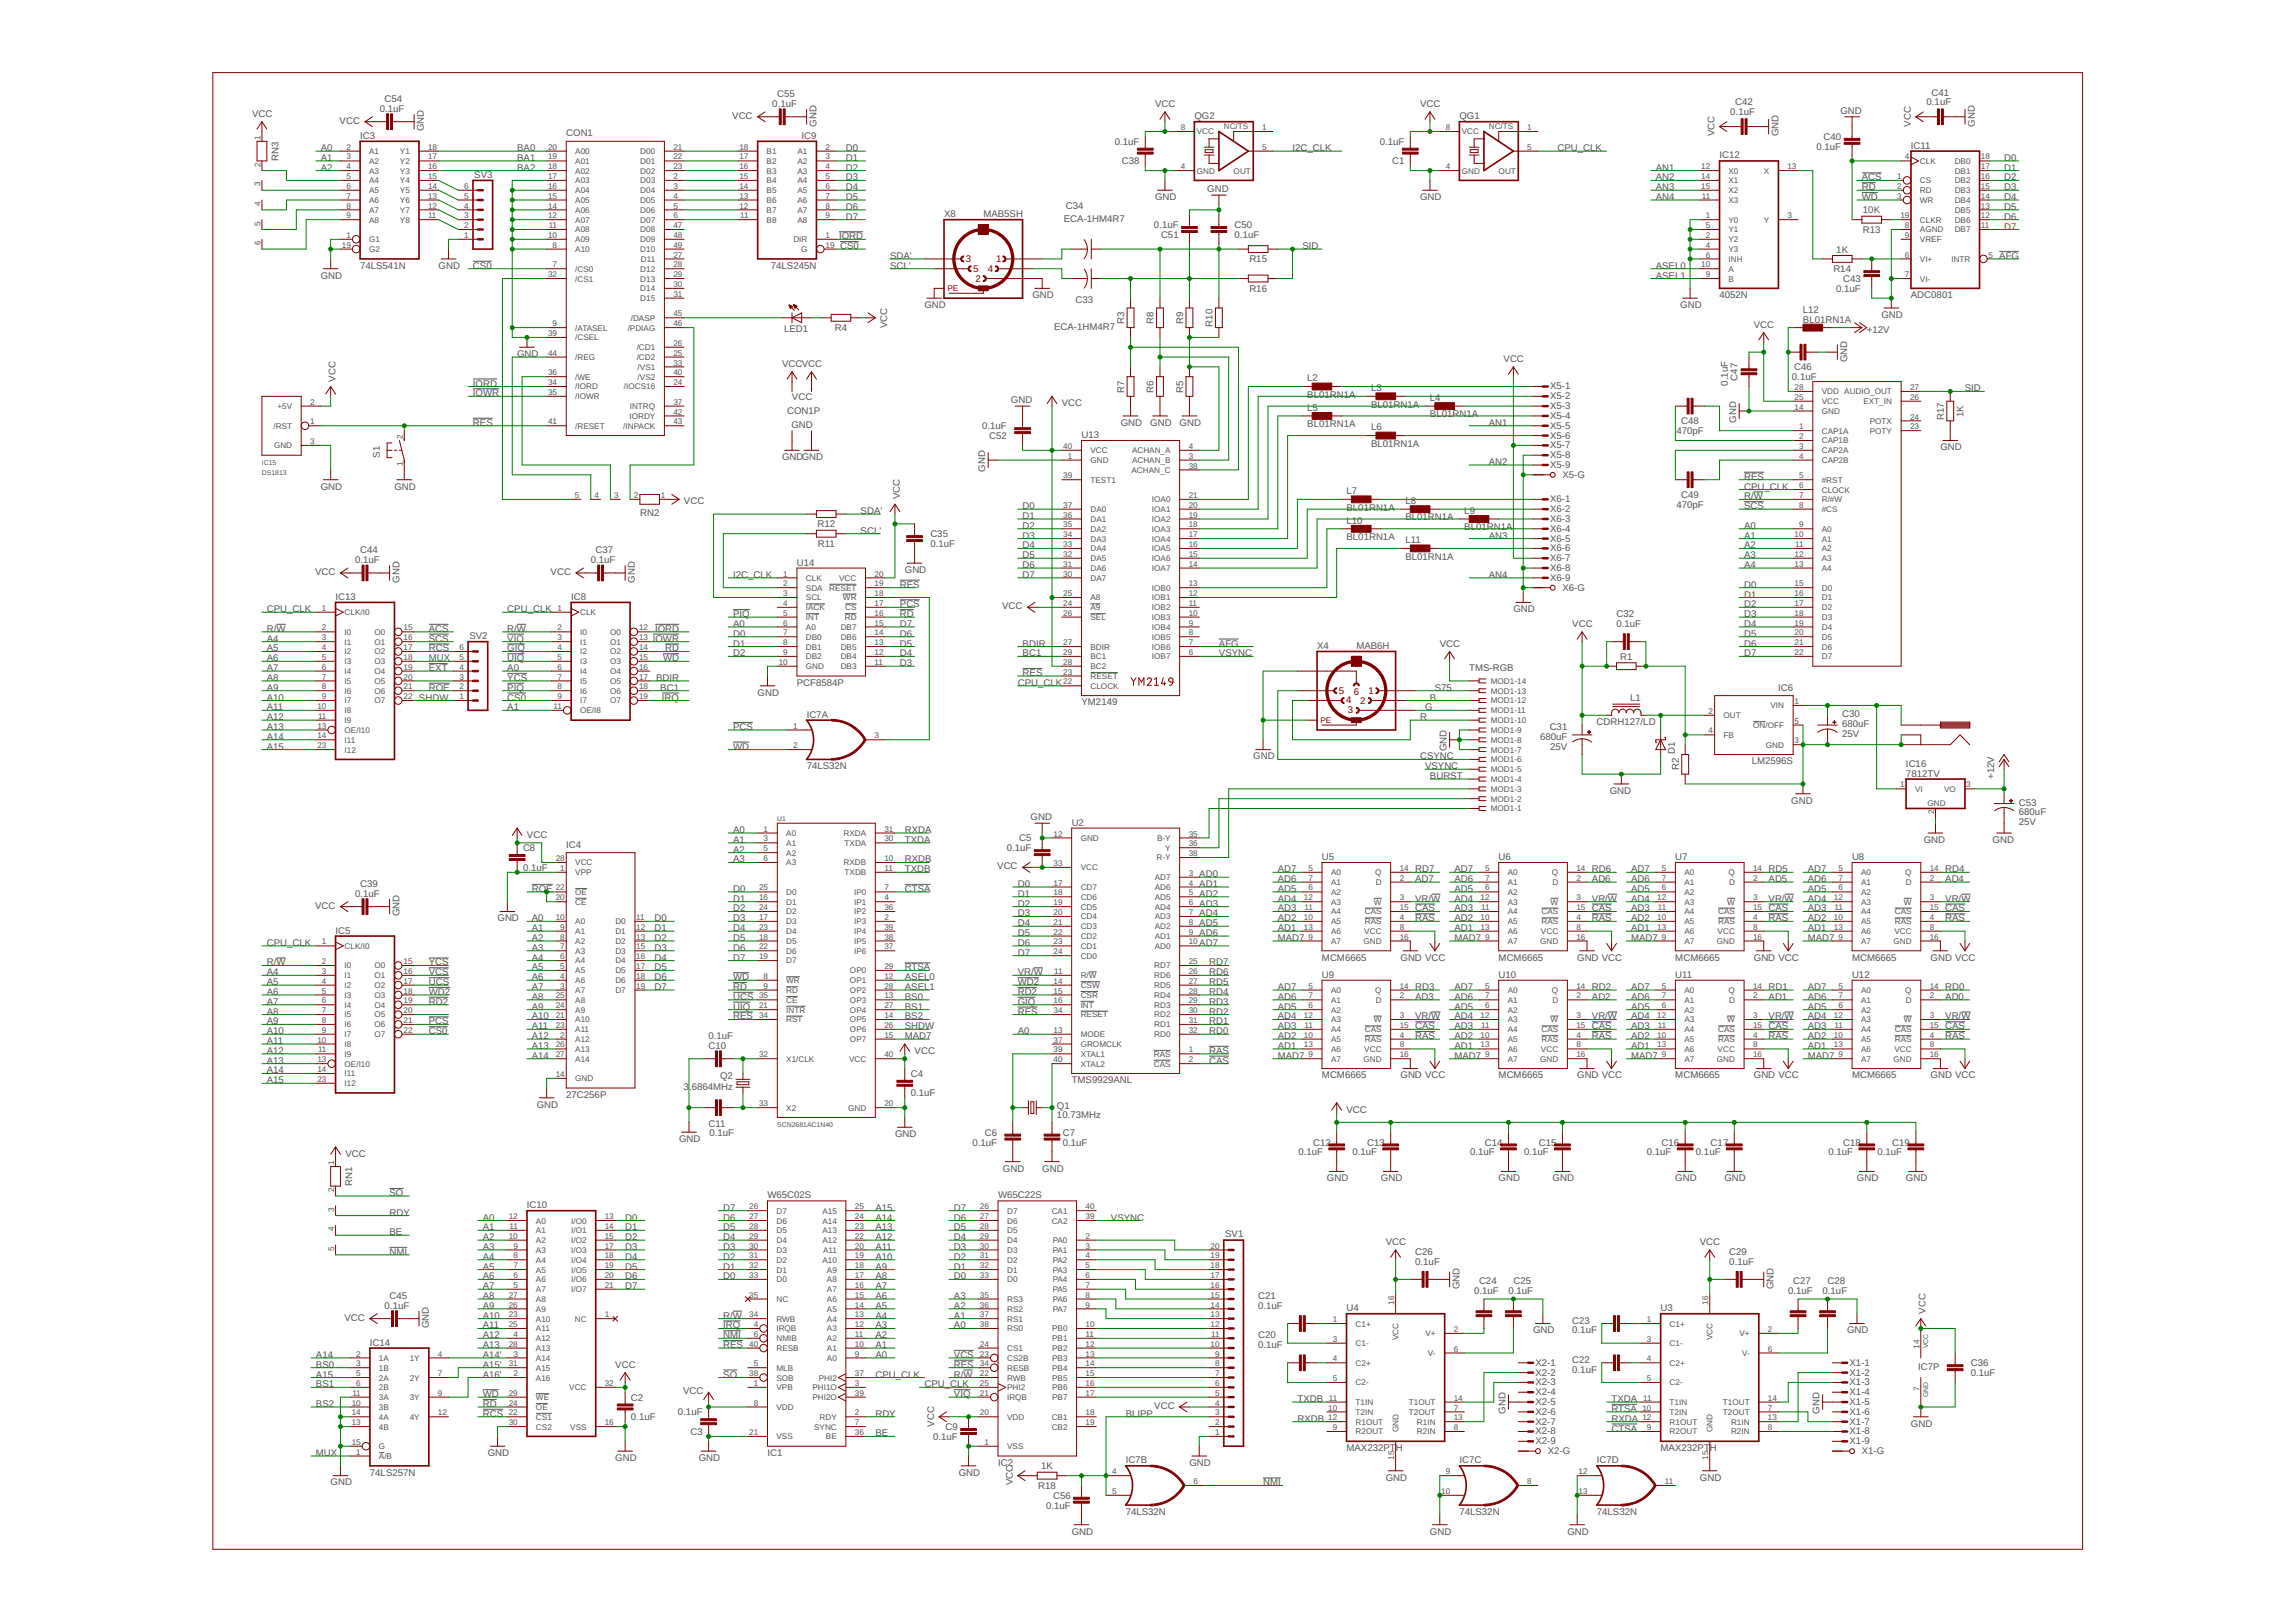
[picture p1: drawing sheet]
<svg xmlns="http://www.w3.org/2000/svg" width="297mm" height="210mm" viewBox="0 0 297 210" stroke-linecap="round" stroke-linejoin="round" font-family="sans-serif">
<defs><g id="words">
<g font-size="1.2" fill="#505050">
<text x="32.6" y="15.1">VCC</text>
<text x="43.9" y="16">VCC</text>
<text x="46.6" y="18">IC3</text>
<text x="49.1" y="14.5">0.1uF</text>
<text x="49.8" y="13.2">C54</text>
<text x="54.8" y="17" transform="rotate(-90 54.8 17)">GND</text>
<text x="73.3" y="17.6">CON1</text>
<text x="94.7" y="15.4">VCC</text>
<text x="99.9" y="13.8">0.1uF</text>
<text x="100.6" y="12.6">C55</text>
<text x="103.7" y="18">IC9</text>
<text x="105.6" y="16.4" transform="rotate(-90 105.6 16.4)">GND</text>
<text x="149.4" y="13.8">VCC</text>
<text x="154.5" y="15.4">QG2</text>
<text x="183.7" y="13.8">VCC</text>
<text x="188.8" y="15.4">QG1</text>
<text x="221.8" y="17.6" transform="rotate(-90 221.8 17.6)">VCC</text>
<text x="223.9" y="14.9">0.1uF</text>
<text x="224.5" y="13.6">C42</text>
<text x="230.1" y="17.6" transform="rotate(-90 230.1 17.6)">GND</text>
<text x="238.1" y="14.7">GND</text>
<text x="247.2" y="16.4" transform="rotate(-90 247.2 16.4)">VCC</text>
<text x="249.2" y="13.6">0.1uF</text>
<text x="249.9" y="12.4">C41</text>
<text x="255.5" y="16.4" transform="rotate(-90 255.5 16.4)">GND</text>
<text x="36" y="20.8" transform="rotate(-90 36 20.8)">RN3</text>
<text x="41.5" y="19.5">A0</text>
<text x="41.5" y="20.8">A1</text>
<text x="41.5" y="22.1">A2</text>
<text x="61.4" y="23">SV3</text>
<text x="66.9" y="22.1">BA2</text>
<text x="66.9" y="20.8">BA1</text>
<text x="66.9" y="19.5">BA0</text>
<text x="109.4" y="19.5">D0</text>
<text x="109.4" y="20.8">D1</text>
<text x="109.4" y="22.1">D2</text>
<text x="109.4" y="23.4">D3</text>
<text x="144.2" y="18.7">0.1uF</text>
<text x="145.1" y="21.3">C38</text>
<text x="167.2" y="19.5">I2C_CLK</text>
<text x="178.5" y="18.7">0.1uF</text>
<text x="180.1" y="21.3">C1</text>
<text x="201.5" y="19.5">CPU_CLK</text>
<text x="214.2" y="22.1">AN1</text>
<text x="214.2" y="23.4">AN2</text>
<text x="222.5" y="20.5">IC12</text>
<text x="235" y="19.4">0.1uF</text>
<text x="235.9" y="18.1">C40</text>
<text x="240.9" y="23.4">ACS</text>
<text x="247.2" y="19.2">IC11</text>
<text x="259.3" y="20.8">D0</text>
<text x="259.3" y="22.1">D1</text>
<text x="259.3" y="23.4">D2</text>
<text x="109.4" y="24.6">D4</text>
<text x="109.4" y="25.9">D5</text>
<text x="109.4" y="27.2">D6</text>
<text x="109.4" y="28.4">D7</text>
<text x="122.1" y="28.1">X8</text>
<text x="127.2" y="28.1">MAB5SH</text>
<text x="137.6" y="28.8">ECA-1HM4R7</text>
<text x="137.9" y="27.1">C34</text>
<text x="149.3" y="29.5">0.1uF</text>
<text x="149.4" y="25.9">GND</text>
<text x="156.2" y="24.9">GND</text>
<text x="159.7" y="29.5">C50</text>
<text x="183.7" y="25.9">GND</text>
<text x="214.2" y="24.6">AN3</text>
<text x="214.2" y="25.9">AN4</text>
<text x="240.9" y="25.9">WD</text>
<text x="240.9" y="24.6">RD</text>
<text x="241" y="27.6">10K</text>
<text x="259.3" y="24.6">D3</text>
<text x="259.3" y="25.9">D4</text>
<text x="259.3" y="27.2">D5</text>
<text x="259.3" y="28.4">D6</text>
<text x="259.3" y="29.7">D7</text>
<text x="46.6" y="34.8">74LS541N</text>
<text x="56.7" y="34.8">GND</text>
<text x="61.2" y="34.8">CS0</text>
<text x="99.7" y="34.8">74LS245N</text>
<text x="108.6" y="31">IORD</text>
<text x="108.7" y="32.2">CS0</text>
<text x="115.2" y="33.5">SDA'</text>
<text x="115.2" y="34.8">SCL'</text>
<text x="150.2" y="30.8">C51</text>
<text x="159.7" y="30.8">0.1uF</text>
<text x="161.6" y="34">R15</text>
<text x="168.5" y="32.2">SID</text>
<text x="214.2" y="34.8">ASEL0</text>
<text x="237.2" y="35.2">R14</text>
<text x="237.6" y="32.7">1K</text>
<text x="241" y="30.2">R13</text>
<text x="258.6" y="33.5">AFG</text>
<text x="41.5" y="36.1">GND</text>
<text x="119.6" y="39.9">GND</text>
<text x="133.6" y="38.6">GND</text>
<text x="139.2" y="39.2">C33</text>
<text x="145.4" y="41.9" transform="rotate(-90 145.4 41.9)">R3</text>
<text x="149.3" y="41.9" transform="rotate(-90 149.3 41.9)">R8</text>
<text x="153.1" y="41.9" transform="rotate(-90 153.1 41.9)">R9</text>
<text x="161.6" y="37.8">R16</text>
<text x="214.2" y="36.1">ASEL1</text>
<text x="217.4" y="39.9">GND</text>
<text x="222.5" y="38.6">4052N</text>
<text x="233.2" y="41.8">BL01RN1A</text>
<text x="233.2" y="40.5">L12</text>
<text x="237.5" y="37.8">0.1uF</text>
<text x="238.5" y="36.5">C43</text>
<text x="243.4" y="41.1">GND</text>
<text x="247.2" y="38.6">ADC0801</text>
<text x="66.9" y="46.2">GND</text>
<text x="101.2" y="47.5">VCCVCC</text>
<text x="101.4" y="42.9">LED1</text>
<text x="108" y="42.8">R4</text>
<text x="114.8" y="42.5" transform="rotate(-90 114.8 42.5)">VCC</text>
<text x="136.4" y="42.7">ECA-1HM4R7</text>
<text x="156.9" y="42.3" transform="rotate(-90 156.9 42.3)">R10</text>
<text x="194.5" y="46.8">VCC</text>
<text x="226.9" y="42.4">VCC</text>
<text x="232.1" y="47.9">C46</text>
<text x="239" y="46.8" transform="rotate(-90 239 46.8)">GND</text>
<text x="241.5" y="43">+12V</text>
<text x="43.4" y="49.4" transform="rotate(-90 43.4 49.4)">VCC</text>
<text x="61.2" y="50">IORD</text>
<text x="61.2" y="51.3">IOWR</text>
<text x="101.8" y="53.5">CON1P</text>
<text x="102.5" y="51.7">VCC</text>
<text x="130.8" y="52.2">GND</text>
<text x="137.4" y="52.6">VCC</text>
<text x="145.4" y="50.8" transform="rotate(-90 145.4 50.8)">R7</text>
<text x="149.3" y="50.8" transform="rotate(-90 149.3 50.8)">R6</text>
<text x="153.1" y="50.8" transform="rotate(-90 153.1 50.8)">R5</text>
<text x="169.1" y="51.5">BL01RN1A</text>
<text x="169.1" y="49.3">L2</text>
<text x="169.1" y="53.1">L5</text>
<text x="177.4" y="52.8">BL01RN1A</text>
<text x="177.4" y="50.6">L3</text>
<text x="185" y="51.9">L4</text>
<text x="200.6" y="51.7">X5-2</text>
<text x="200.6" y="52.9">X5-3</text>
<text x="200.6" y="50.4">X5-1</text>
<text x="223.5" y="49.9" transform="rotate(-90 223.5 49.9)">0.1uF</text>
<text x="224.8" y="49.3" transform="rotate(-90 224.8 49.3)">C47</text>
<text x="231.8" y="49.2">0.1uF</text>
<text x="254" y="54" transform="rotate(-90 254 54)">1K</text>
<text x="254.2" y="50.7">SID</text>
<text x="49.1" y="59.2" transform="rotate(-90 49.1 59.2)">S1</text>
<text x="61.2" y="55.1">RES</text>
<text x="101.2" y="59.5">GNDGND</text>
<text x="102.4" y="55.4">GND</text>
<text x="127.1" y="55.5">0.1uF</text>
<text x="128" y="56.8">C52</text>
<text x="139.9" y="56.7">U13</text>
<text x="145" y="55.1">GND</text>
<text x="148.8" y="55.1">GND</text>
<text x="152.6" y="55.1">GND</text>
<text x="169.1" y="55.3">BL01RN1A</text>
<text x="177.4" y="57.8">BL01RN1A</text>
<text x="177.4" y="55.7">L6</text>
<text x="185" y="54">BL01RN1A</text>
<text x="192.6" y="55.1">AN1</text>
<text x="200.6" y="54.2">X5-4</text>
<text x="200.6" y="55.5">X5-5</text>
<text x="200.6" y="56.8">X5-6</text>
<text x="200.6" y="58">X5-7</text>
<text x="200.6" y="59.3">X5-8</text>
<text x="216.9" y="56.2">470pF</text>
<text x="217.5" y="54.9">C48</text>
<text x="224.6" y="54.7" transform="rotate(-90 224.6 54.7)">GND</text>
<text x="251" y="58.3">GND</text>
<text x="251.5" y="54.3" transform="rotate(-90 251.5 54.3)">R17</text>
<text x="41.5" y="63.4">GND</text>
<text x="51" y="63.4">GND</text>
<text x="88.5" y="65.3">VCC</text>
<text x="116.4" y="64.6" transform="rotate(-90 116.4 64.6)">VCC</text>
<text x="127.5" y="61" transform="rotate(-90 127.5 61)">GND</text>
<text x="132.3" y="65.9">D0</text>
<text x="174.2" y="63.9">L7</text>
<text x="181.8" y="65.2">L8</text>
<text x="192.6" y="60.2">AN2</text>
<text x="200.6" y="60.6">X5-9</text>
<text x="200.6" y="65">X6-1</text>
<text x="202.1" y="61.8">X5-G</text>
<text x="216.9" y="65.7">470pF</text>
<text x="217.5" y="64.4">C49</text>
<text x="225.6" y="64.6">R/W</text>
<text x="225.6" y="62.1">RES</text>
<text x="225.6" y="63.4">CPU_CLK</text>
<text x="225.6" y="65.9">SCS</text>
<text x="46.6" y="71.6">C44</text>
<text x="77.1" y="71.6">C37</text>
<text x="82.8" y="66.8">RN2</text>
<text x="105.8" y="68.2">R12</text>
<text x="105.8" y="70.8">R11</text>
<text x="111.3" y="66.5">SDA'</text>
<text x="111.3" y="69.1">SCL'</text>
<text x="120.4" y="70.8">0.1uF</text>
<text x="120.4" y="69.5">C35</text>
<text x="132.3" y="67.2">D1</text>
<text x="132.3" y="68.4">D2</text>
<text x="132.3" y="69.7">D3</text>
<text x="132.3" y="71">D4</text>
<text x="174.2" y="66.1">BL01RN1A</text>
<text x="174.2" y="69.9">BL01RN1A</text>
<text x="174.2" y="67.7">L10</text>
<text x="181.8" y="67.4">BL01RN1A</text>
<text x="181.8" y="70.3">L11</text>
<text x="189.4" y="68.6">BL01RN1A</text>
<text x="189.4" y="66.5">L9</text>
<text x="192.6" y="69.7">AN3</text>
<text x="200.6" y="66.3">X6-2</text>
<text x="200.6" y="67.5">X6-3</text>
<text x="200.6" y="68.8">X6-4</text>
<text x="200.6" y="70.1">X6-5</text>
<text x="200.6" y="71.4">X6-6</text>
<text x="225.6" y="68.4">A0</text>
<text x="225.6" y="69.7">A1</text>
<text x="225.6" y="71">A2</text>
<text x="40.8" y="74.4">VCC</text>
<text x="43.4" y="77.6">IC13</text>
<text x="46" y="72.9">0.1uF</text>
<text x="51.7" y="75.4" transform="rotate(-90 51.7 75.4)">GND</text>
<text x="71.2" y="74.4">VCC</text>
<text x="73.9" y="77.6">IC8</text>
<text x="76.4" y="72.9">0.1uF</text>
<text x="82.1" y="75.4" transform="rotate(-90 82.1 75.4)">GND</text>
<text x="94.8" y="74.8">I2C_CLK</text>
<text x="103.1" y="73.2">U14</text>
<text x="116.4" y="76.1">RES</text>
<text x="117.1" y="74.1">GND</text>
<text x="132.3" y="72.2">D5</text>
<text x="132.3" y="73.5">D6</text>
<text x="132.3" y="74.8">D7</text>
<text x="181.8" y="72.4">BL01RN1A</text>
<text x="192.6" y="74.8">AN4</text>
<text x="200.6" y="72.6">X6-7</text>
<text x="200.6" y="73.9">X6-8</text>
<text x="200.6" y="75.2">X6-9</text>
<text x="202.1" y="76.4">X6-G</text>
<text x="225.6" y="72.2">A3</text>
<text x="225.6" y="73.5">A4</text>
<text x="225.6" y="76.1">D0</text>
<text x="225.6" y="77.3">D1</text>
<text x="34.5" y="83">A4</text>
<text x="34.5" y="81.8">R/W</text>
<text x="34.5" y="79.2">CPU_CLK</text>
<text x="55.5" y="81.8">ACS</text>
<text x="55.5" y="83">SCS</text>
<text x="60.7" y="82.7">SV2</text>
<text x="65.6" y="81.8">R/W</text>
<text x="65.6" y="79.2">CPU_CLK</text>
<text x="65.6" y="83">VIQ</text>
<text x="84.4" y="83">IOWR</text>
<text x="84.7" y="81.8">IORD</text>
<text x="94.8" y="81.1">A0</text>
<text x="94.8" y="82.4">D0</text>
<text x="94.8" y="83.7">D1</text>
<text x="94.8" y="79.9">PIQ</text>
<text x="116.4" y="83.7">D5</text>
<text x="116.4" y="82.4">D6</text>
<text x="116.4" y="81.1">D7</text>
<text x="116.4" y="79.9">RD</text>
<text x="116.4" y="78.6">PCS</text>
<text x="129.7" y="78.8">VCC</text>
<text x="132.3" y="83.7">BDIR</text>
<text x="157.7" y="83.7">AFG</text>
<text x="170.4" y="84">X4</text>
<text x="175.5" y="84">MAB6H</text>
<text x="186.3" y="83.7">VCC</text>
<text x="195.8" y="79.2">GND</text>
<text x="203.4" y="81.1">VCC</text>
<text x="209.1" y="81.1">0.1uF</text>
<text x="209.1" y="79.9">C32</text>
<text x="225.6" y="78.6">D2</text>
<text x="225.6" y="79.9">D3</text>
<text x="225.6" y="81.1">D4</text>
<text x="225.6" y="82.4">D5</text>
<text x="225.6" y="83.7">D6</text>
<text x="34.5" y="84.3">A5</text>
<text x="34.5" y="85.6">A6</text>
<text x="34.5" y="86.8">A7</text>
<text x="34.5" y="88.1">A8</text>
<text x="34.5" y="89.4">A9</text>
<text x="55.5" y="89.4">ROE</text>
<text x="55.5" y="84.3">RCS</text>
<text x="55.5" y="85.6">MUX</text>
<text x="55.5" y="86.8">EXT</text>
<text x="65.6" y="86.8">A0</text>
<text x="65.6" y="88.1">YCS</text>
<text x="65.6" y="84.3">GIQ</text>
<text x="65.6" y="85.6">UIQ</text>
<text x="65.6" y="89.4">PIQ</text>
<text x="84.9" y="88.1">BDIR</text>
<text x="85.4" y="89.4">BC1</text>
<text x="85.8" y="85.6">WD</text>
<text x="86.1" y="84.3">RD</text>
<text x="94.8" y="84.9">D2</text>
<text x="103.1" y="88.8">PCF8584P</text>
<text x="116.4" y="86.2">D3</text>
<text x="116.4" y="84.9">D4</text>
<text x="131.7" y="88.8">CPU_CLK</text>
<text x="132.3" y="87.5">RES</text>
<text x="132.3" y="84.9">BC1</text>
<text x="157.7" y="84.9">VSYNC</text>
<text x="185.6" y="89.4">S75</text>
<text x="190.1" y="86.8">TMS-RGB</text>
<text x="209.6" y="85.4">R1</text>
<text x="225.6" y="84.9">D7</text>
<text x="230" y="89.4">IC6</text>
<text x="34.5" y="90.7">A10</text>
<text x="34.5" y="91.9">A11</text>
<text x="34.5" y="93.2">A12</text>
<text x="34.5" y="94.5">A13</text>
<text x="34.5" y="95.7">A14</text>
<text x="54.2" y="90.7">SHDW</text>
<text x="65.6" y="91.9">A1</text>
<text x="65.6" y="90.7">CS0</text>
<text x="85.6" y="90.7">IRQ</text>
<text x="94.8" y="94.5">PCS</text>
<text x="98" y="90">GND</text>
<text x="104.4" y="92.9">IC7A</text>
<text x="139.9" y="91.3">YM2149</text>
<text x="183.7" y="93.2">R</text>
<text x="184.4" y="91.9">G</text>
<text x="185" y="90.7">B</text>
<text x="199.2" y="95.7">680uF</text>
<text x="200.5" y="94.5">C31</text>
<text x="206.6" y="93.8">CDRH127/LD</text>
<text x="210.9" y="90.7">L1</text>
<text x="238.3" y="95.4">25V</text>
<text x="238.3" y="94.1">680uF</text>
<text x="238.3" y="92.8">C30</text>
<text x="34.5" y="97">A15</text>
<text x="94.8" y="97">WD</text>
<text x="104.4" y="99.5">74LS32N</text>
<text x="162.1" y="98.3">GND</text>
<text x="183.7" y="98.3">CSYNC</text>
<text x="184.4" y="99.5">VSYNC</text>
<text x="185" y="100.8">BURST</text>
<text x="187.2" y="97.2" transform="rotate(-90 187.2 97.2)">GND</text>
<text x="200.6" y="97">25V</text>
<text x="216.7" y="97.5" transform="rotate(-90 216.7 97.5)">D1</text>
<text x="217.2" y="99.7" transform="rotate(-90 217.2 99.7)">R2</text>
<text x="226.6" y="98.9">LM2596S</text>
<text x="246.6" y="100.5">7812TV</text>
<text x="246.6" y="99.2">IC16</text>
<text x="258" y="100.8" transform="rotate(-90 258 100.8)">+12V</text>
<text x="94.8" y="107.8">A0</text>
<text x="117.1" y="107.8">RXDA</text>
<text x="133.3" y="106.1">GND</text>
<text x="138.6" y="106.8">U2</text>
<text x="208.3" y="102.7">GND</text>
<text x="231.7" y="104">GND</text>
<text x="261.2" y="106.8">25V</text>
<text x="261.2" y="105.5">680uF</text>
<text x="261.2" y="104.2">C53</text>
<text x="67.7" y="112.7">0.1uF</text>
<text x="67.7" y="110.1">C8</text>
<text x="68.2" y="108.4">VCC</text>
<text x="73.3" y="109.7">IC4</text>
<text x="94.8" y="109.1">A1</text>
<text x="94.8" y="110.3">A2</text>
<text x="94.8" y="111.6">A3</text>
<text x="117.1" y="109.1">TXDA</text>
<text x="117.1" y="111.6">RXDB</text>
<text x="117.1" y="112.9">TXDB</text>
<text x="129" y="112.5">VCC</text>
<text x="130.2" y="110.1">0.1uF</text>
<text x="131.9" y="108.9">C5</text>
<text x="155.2" y="113.5">AD0</text>
<text x="165.3" y="112.9">AD7</text>
<text x="171" y="111.3">U5</text>
<text x="183.1" y="112.9">RD7</text>
<text x="188.2" y="112.9">AD7</text>
<text x="193.9" y="111.3">U6</text>
<text x="205.9" y="112.9">RD6</text>
<text x="211" y="112.9">AD7</text>
<text x="216.7" y="111.3">U7</text>
<text x="228.8" y="112.9">RD5</text>
<text x="233.9" y="112.9">AD7</text>
<text x="239.6" y="111.3">U8</text>
<text x="248.9" y="109.1">GND</text>
<text x="251.7" y="112.9">RD4</text>
<text x="257.8" y="109.1">GND</text>
<text x="40.8" y="117.6">VCC</text>
<text x="46" y="116.1">0.1uF</text>
<text x="46.6" y="114.8">C39</text>
<text x="51.7" y="118.6" transform="rotate(-90 51.7 118.6)">GND</text>
<text x="64.4" y="119.2">GND</text>
<text x="68.8" y="119.2">A0</text>
<text x="68.8" y="115.4">ROE</text>
<text x="84.7" y="119.2">D0</text>
<text x="94.8" y="115.4">D0</text>
<text x="94.8" y="116.7">D1</text>
<text x="94.8" y="118">D2</text>
<text x="94.8" y="119.2">D3</text>
<text x="117.1" y="115.4">CTSA</text>
<text x="131.7" y="114.8">D0</text>
<text x="131.7" y="116.1">D1</text>
<text x="131.7" y="117.3">D2</text>
<text x="131.7" y="118.6">D3</text>
<text x="131.7" y="119.9">D4</text>
<text x="155.2" y="114.8">AD1</text>
<text x="155.2" y="116.1">AD2</text>
<text x="155.2" y="117.3">AD3</text>
<text x="155.2" y="118.6">AD4</text>
<text x="155.2" y="119.9">AD5</text>
<text x="165.3" y="119.2">AD2</text>
<text x="165.3" y="118">AD3</text>
<text x="165.3" y="116.7">AD4</text>
<text x="165.3" y="115.4">AD5</text>
<text x="165.3" y="114.1">AD6</text>
<text x="183.1" y="114.1">AD7</text>
<text x="183.1" y="119.2">RAS</text>
<text x="183.1" y="118">CAS</text>
<text x="183.1" y="116.7">VR/W</text>
<text x="188.2" y="119.2">AD2</text>
<text x="188.2" y="118">AD3</text>
<text x="188.2" y="116.7">AD4</text>
<text x="188.2" y="115.4">AD5</text>
<text x="188.2" y="114.1">AD6</text>
<text x="205.9" y="114.1">AD6</text>
<text x="205.9" y="119.2">RAS</text>
<text x="205.9" y="118">CAS</text>
<text x="205.9" y="116.7">VR/W</text>
<text x="211" y="119.2">AD2</text>
<text x="211" y="118">AD3</text>
<text x="211" y="116.7">AD4</text>
<text x="211" y="115.4">AD5</text>
<text x="211" y="114.1">AD6</text>
<text x="228.8" y="114.1">AD5</text>
<text x="228.8" y="119.2">RAS</text>
<text x="228.8" y="118">CAS</text>
<text x="228.8" y="116.7">VR/W</text>
<text x="233.9" y="119.2">AD2</text>
<text x="233.9" y="118">AD3</text>
<text x="233.9" y="116.7">AD4</text>
<text x="233.9" y="115.4">AD5</text>
<text x="233.9" y="114.1">AD6</text>
<text x="251.7" y="114.1">AD4</text>
<text x="251.7" y="119.2">RAS</text>
<text x="251.7" y="118">CAS</text>
<text x="251.7" y="116.7">VR/W</text>
<text x="34.5" y="124.9">R/W</text>
<text x="34.5" y="122.4">CPU_CLK</text>
<text x="43.4" y="120.8">IC5</text>
<text x="55.5" y="124.9">YCS</text>
<text x="68.8" y="120.5">A1</text>
<text x="68.8" y="121.8">A2</text>
<text x="68.8" y="123">A3</text>
<text x="68.8" y="124.3">A4</text>
<text x="68.8" y="125.6">A5</text>
<text x="84.7" y="120.5">D1</text>
<text x="84.7" y="121.8">D2</text>
<text x="84.7" y="123">D3</text>
<text x="84.7" y="124.3">D4</text>
<text x="84.7" y="125.6">D5</text>
<text x="94.8" y="120.5">D4</text>
<text x="94.8" y="121.8">D5</text>
<text x="94.8" y="123">D6</text>
<text x="94.8" y="124.3">D7</text>
<text x="117.1" y="125.6">RTSA</text>
<text x="131.7" y="121.1">D5</text>
<text x="131.7" y="122.4">D6</text>
<text x="131.7" y="123.7">D7</text>
<text x="155.2" y="121.1">AD6</text>
<text x="155.2" y="122.4">AD7</text>
<text x="156.4" y="124.9">RD7</text>
<text x="165.3" y="120.5">AD1</text>
<text x="165.3" y="121.8">MAD7</text>
<text x="171" y="124.3">MCM6665</text>
<text x="181.2" y="124.3">GND VCC</text>
<text x="188.2" y="120.5">AD1</text>
<text x="188.2" y="121.8">MAD7</text>
<text x="193.9" y="124.3">MCM6665</text>
<text x="204" y="124.3">GND VCC</text>
<text x="211" y="120.5">AD1</text>
<text x="211" y="121.8">MAD7</text>
<text x="216.7" y="124.3">MCM6665</text>
<text x="226.9" y="124.3">GND VCC</text>
<text x="233.9" y="120.5">AD1</text>
<text x="233.9" y="121.8">MAD7</text>
<text x="239.6" y="124.3">MCM6665</text>
<text x="249.8" y="124.3">GND VCC</text>
<text x="34.5" y="126.2">A4</text>
<text x="34.5" y="127.5">A5</text>
<text x="34.5" y="128.7">A6</text>
<text x="34.5" y="130">A7</text>
<text x="34.5" y="131.3">A8</text>
<text x="55.5" y="127.5">UCS</text>
<text x="55.5" y="130">RD2</text>
<text x="55.5" y="128.7">WD2</text>
<text x="55.5" y="126.2">VCS</text>
<text x="68.8" y="126.8">A6</text>
<text x="68.8" y="128.1">A7</text>
<text x="68.8" y="129.4">A8</text>
<text x="68.8" y="130.7">A9</text>
<text x="68.8" y="131.9">A10</text>
<text x="84.7" y="126.8">D6</text>
<text x="84.7" y="128.1">D7</text>
<text x="94.8" y="131.9">RES</text>
<text x="94.8" y="126.8">WD</text>
<text x="94.8" y="128.1">RD</text>
<text x="94.8" y="129.4">UCS</text>
<text x="94.8" y="130.7">UIQ</text>
<text x="117.1" y="128.1">ASEL1</text>
<text x="117.1" y="126.8">ASEL0</text>
<text x="117.1" y="129.4">BS0</text>
<text x="117.1" y="130.7">BS1</text>
<text x="117.1" y="131.9">BS2</text>
<text x="131.7" y="131.3">RES</text>
<text x="131.7" y="128.7">RD2</text>
<text x="131.7" y="127.5">WD2</text>
<text x="131.7" y="130">GIQ</text>
<text x="131.7" y="126.2">VR/W</text>
<text x="156.4" y="126.2">RD6</text>
<text x="156.4" y="127.5">RD5</text>
<text x="156.4" y="128.7">RD4</text>
<text x="156.4" y="130">RD3</text>
<text x="156.4" y="131.3">RD2</text>
<text x="165.3" y="131.9">AD4</text>
<text x="165.3" y="130.7">AD5</text>
<text x="165.3" y="129.4">AD6</text>
<text x="165.3" y="128.1">AD7</text>
<text x="171" y="126.5">U9</text>
<text x="183.1" y="129.4">AD3</text>
<text x="183.1" y="128.1">RD3</text>
<text x="183.1" y="131.9">VR/W</text>
<text x="188.2" y="131.9">AD4</text>
<text x="188.2" y="130.7">AD5</text>
<text x="188.2" y="129.4">AD6</text>
<text x="188.2" y="128.1">AD7</text>
<text x="193.9" y="126.5">U10</text>
<text x="205.9" y="129.4">AD2</text>
<text x="205.9" y="128.1">RD2</text>
<text x="205.9" y="131.9">VR/W</text>
<text x="211" y="131.9">AD4</text>
<text x="211" y="130.7">AD5</text>
<text x="211" y="129.4">AD6</text>
<text x="211" y="128.1">AD7</text>
<text x="216.7" y="126.5">U11</text>
<text x="228.8" y="129.4">AD1</text>
<text x="228.8" y="128.1">RD1</text>
<text x="228.8" y="131.9">VR/W</text>
<text x="233.9" y="131.9">AD4</text>
<text x="233.9" y="130.7">AD5</text>
<text x="233.9" y="129.4">AD6</text>
<text x="233.9" y="128.1">AD7</text>
<text x="239.6" y="126.5">U12</text>
<text x="251.7" y="129.4">AD0</text>
<text x="251.7" y="128.1">RD0</text>
<text x="251.7" y="131.9">VR/W</text>
<text x="34.5" y="132.6">A9</text>
<text x="34.5" y="133.8">A10</text>
<text x="34.5" y="135.1">A11</text>
<text x="34.5" y="136.4">A12</text>
<text x="34.5" y="137.6">A13</text>
<text x="55.5" y="133.8">CS0</text>
<text x="55.5" y="132.6">PCS</text>
<text x="68.8" y="133.2">A11</text>
<text x="68.8" y="134.5">A12</text>
<text x="68.8" y="135.7">A13</text>
<text x="68.8" y="137">A14</text>
<text x="91.7" y="134.5">0.1uF</text>
<text x="91.7" y="135.7">C10</text>
<text x="117.1" y="134.5">MAD7</text>
<text x="117.1" y="133.2">SHDW</text>
<text x="118.3" y="136.4">VCC</text>
<text x="131.7" y="133.8">A0</text>
<text x="156.4" y="132.6">RD1</text>
<text x="156.4" y="133.8">RD0</text>
<text x="156.4" y="136.4">RAS</text>
<text x="156.4" y="137.6">CAS</text>
<text x="165.3" y="135.7">AD1</text>
<text x="165.3" y="134.5">AD2</text>
<text x="165.3" y="133.2">AD3</text>
<text x="165.3" y="137">MAD7</text>
<text x="183.1" y="134.5">RAS</text>
<text x="183.1" y="133.2">CAS</text>
<text x="188.2" y="135.7">AD1</text>
<text x="188.2" y="134.5">AD2</text>
<text x="188.2" y="133.2">AD3</text>
<text x="188.2" y="137">MAD7</text>
<text x="205.9" y="134.5">RAS</text>
<text x="205.9" y="133.2">CAS</text>
<text x="211" y="135.7">AD1</text>
<text x="211" y="134.5">AD2</text>
<text x="211" y="133.2">AD3</text>
<text x="211" y="137">MAD7</text>
<text x="228.8" y="134.5">RAS</text>
<text x="228.8" y="133.2">CAS</text>
<text x="233.9" y="135.7">AD1</text>
<text x="233.9" y="134.5">AD2</text>
<text x="233.9" y="133.2">AD3</text>
<text x="233.9" y="137">MAD7</text>
<text x="251.7" y="134.5">RAS</text>
<text x="251.7" y="133.2">CAS</text>
<text x="34.5" y="138.9">A14</text>
<text x="34.5" y="140.2">A15</text>
<text x="69.4" y="143.4">GND</text>
<text x="73.3" y="142.1">27C256P</text>
<text x="88.4" y="141.1">3</text>
<text x="89.1" y="141.1">.</text>
<text x="89.5" y="141.1">6864MHz</text>
<text x="93.2" y="139.7">Q2</text>
<text x="117.8" y="141.9">0.1uF</text>
<text x="117.8" y="139.4">C4</text>
<text x="136.7" y="143.5">Q1</text>
<text x="138.6" y="140.2">TMS9929ANL</text>
<text x="171" y="139.5">MCM6665</text>
<text x="174.2" y="144">VCC</text>
<text x="181.2" y="139.5">GND VCC</text>
<text x="193.9" y="139.5">MCM6665</text>
<text x="204" y="139.5">GND VCC</text>
<text x="216.7" y="139.5">MCM6665</text>
<text x="226.9" y="139.5">GND VCC</text>
<text x="239.6" y="139.5">MCM6665</text>
<text x="249.8" y="139.5">GND VCC</text>
<text x="44.7" y="149.7">VCC</text>
<text x="87.9" y="147.8">GND</text>
<text x="91.7" y="145.9">C11</text>
<text x="91.8" y="147">0.1uF</text>
<text x="115.8" y="147.2">GND</text>
<text x="125.8" y="148.2">0.1uF</text>
<text x="127.4" y="147">C6</text>
<text x="136.7" y="144.6">10.73MHz</text>
<text x="137.5" y="148.2">0.1uF</text>
<text x="137.5" y="147">C7</text>
<text x="168" y="149.5">0.1uF</text>
<text x="169.9" y="148.2">C12</text>
<text x="175" y="149.5">0.1uF</text>
<text x="176.9" y="148.2">C13</text>
<text x="190.2" y="149.5">0.1uF</text>
<text x="192.1" y="148.2">C14</text>
<text x="197.2" y="149.5">0.1uF</text>
<text x="199.1" y="148.2">C15</text>
<text x="213.1" y="149.5">0.1uF</text>
<text x="215" y="148.2">C16</text>
<text x="219.4" y="149.5">0.1uF</text>
<text x="221.3" y="148.2">C17</text>
<text x="236.6" y="149.5">0.1uF</text>
<text x="238.5" y="148.2">C18</text>
<text x="242.9" y="149.5">0.1uF</text>
<text x="244.8" y="148.2">C19</text>
<text x="45.6" y="153.5" transform="rotate(-90 45.6 153.5)">RN1</text>
<text x="50.4" y="154.8">SO</text>
<text x="99.3" y="155.1">W65C02S</text>
<text x="129.1" y="155.1">W65C22S</text>
<text x="129.8" y="151.6">GND</text>
<text x="134.8" y="151.6">GND</text>
<text x="171.7" y="152.9">GND</text>
<text x="178.6" y="152.9">GND</text>
<text x="193.9" y="152.9">GND</text>
<text x="200.9" y="152.9">GND</text>
<text x="216.7" y="152.9">GND</text>
<text x="223.1" y="152.9">GND</text>
<text x="240.2" y="152.9">GND</text>
<text x="246.6" y="152.9">GND</text>
<text x="50.4" y="157.3">RDY</text>
<text x="50.4" y="159.9">BE</text>
<text x="62.5" y="158">A0</text>
<text x="62.5" y="159.2">A1</text>
<text x="62.5" y="160.5">A2</text>
<text x="62.5" y="161.8">A3</text>
<text x="68.2" y="156.4">IC10</text>
<text x="80.9" y="158">D0</text>
<text x="80.9" y="159.2">D1</text>
<text x="80.9" y="160.5">D2</text>
<text x="80.9" y="161.8">D3</text>
<text x="93.6" y="161.8">D3</text>
<text x="93.6" y="160.5">D4</text>
<text x="93.6" y="159.2">D5</text>
<text x="93.6" y="158">D6</text>
<text x="93.6" y="156.7">D7</text>
<text x="113.3" y="161.8">A11</text>
<text x="113.3" y="160.5">A12</text>
<text x="113.3" y="159.2">A13</text>
<text x="113.3" y="158">A14</text>
<text x="113.3" y="156.7">A15</text>
<text x="123.4" y="161.8">D3</text>
<text x="123.4" y="160.5">D4</text>
<text x="123.4" y="159.2">D5</text>
<text x="123.4" y="158">D6</text>
<text x="123.4" y="156.7">D7</text>
<text x="143.7" y="158">VSYNC</text>
<text x="158.5" y="160.1">SV1</text>
<text x="179.3" y="161.1">VCC</text>
<text x="219.9" y="161.1">VCC</text>
<text x="50.4" y="162.4">NMI</text>
<text x="62.5" y="163">A4</text>
<text x="62.5" y="164.3">A5</text>
<text x="62.5" y="165.6">A6</text>
<text x="62.5" y="166.8">A7</text>
<text x="80.9" y="163">D4</text>
<text x="80.9" y="164.3">D5</text>
<text x="80.9" y="165.6">D6</text>
<text x="80.9" y="166.8">D7</text>
<text x="93.6" y="165.6">D0</text>
<text x="93.6" y="164.3">D1</text>
<text x="93.6" y="163">D2</text>
<text x="113.3" y="166.8">A7</text>
<text x="113.3" y="165.6">A8</text>
<text x="113.3" y="164.3">A9</text>
<text x="113.3" y="163">A10</text>
<text x="123.4" y="165.6">D0</text>
<text x="123.4" y="164.3">D1</text>
<text x="123.4" y="163">D2</text>
<text x="183.1" y="163.7">0.1uF</text>
<text x="183.1" y="162.4">C26</text>
<text x="188.8" y="166.8" transform="rotate(-90 188.8 166.8)">GND</text>
<text x="190.7" y="167.5">0.1uF</text>
<text x="191.3" y="166.2">C24</text>
<text x="195.2" y="167.5">0.1uF</text>
<text x="195.8" y="166.2">C25</text>
<text x="223.7" y="163.7">0.1uF</text>
<text x="223.7" y="162.4">C29</text>
<text x="229.4" y="166.8" transform="rotate(-90 229.4 166.8)">GND</text>
<text x="231.3" y="167.5">0.1uF</text>
<text x="232" y="166.2">C27</text>
<text x="235.8" y="167.5">0.1uF</text>
<text x="236.4" y="166.2">C28</text>
<text x="44.6" y="170.9">VCC</text>
<text x="49.8" y="169.4">0.1uF</text>
<text x="50.4" y="168.1">C45</text>
<text x="55.5" y="171.9" transform="rotate(-90 55.5 171.9)">GND</text>
<text x="62.5" y="168.1">A8</text>
<text x="62.5" y="169.4">A9</text>
<text x="62.5" y="170.7">A10</text>
<text x="62.5" y="171.9">A11</text>
<text x="62.5" y="173.2">A12</text>
<text x="93.6" y="170.7">R/W</text>
<text x="93.6" y="171.9">IRQ</text>
<text x="93.6" y="173.2">NMI</text>
<text x="113.3" y="173.2">A2</text>
<text x="113.3" y="171.9">A3</text>
<text x="113.3" y="170.7">A4</text>
<text x="113.3" y="169.4">A5</text>
<text x="113.3" y="168.1">A6</text>
<text x="123.4" y="171.9">A0</text>
<text x="123.4" y="170.7">A1</text>
<text x="123.4" y="169.4">A2</text>
<text x="123.4" y="168.1">A3</text>
<text x="162.8" y="169.4">0.1uF</text>
<text x="162.8" y="173.2">C20</text>
<text x="162.8" y="168.1">C21</text>
<text x="174.2" y="169.7">U4</text>
<text x="198.3" y="172.6">GND</text>
<text x="203.4" y="172.6">0.1uF</text>
<text x="203.4" y="171.3">C23</text>
<text x="214.8" y="169.7">U3</text>
<text x="239" y="172.6">GND</text>
<text x="249.1" y="170" transform="rotate(-90 249.1 170)">VCC</text>
<text x="40.9" y="175.7">A14</text>
<text x="40.9" y="178.3">A15</text>
<text x="40.9" y="177">BS0</text>
<text x="40.9" y="179.5">BS1</text>
<text x="47.9" y="174.1">IC14</text>
<text x="62.5" y="174.5">A13</text>
<text x="62.5" y="177">A15'</text>
<text x="62.5" y="178.3">A16'</text>
<text x="62.5" y="175.7">A14'</text>
<text x="79.6" y="177">VCC</text>
<text x="93.6" y="174.5">RES</text>
<text x="93.6" y="178.3">SO</text>
<text x="113.3" y="175.7">A0</text>
<text x="113.3" y="174.5">A1</text>
<text x="113.3" y="178.3">CPU_CLK</text>
<text x="119.6" y="179.5">CPU_CLK</text>
<text x="123.4" y="178.3">R/W</text>
<text x="123.4" y="177">RES</text>
<text x="123.4" y="175.7">VCS</text>
<text x="162.8" y="174.5">0.1uF</text>
<text x="198.6" y="178">X2-2</text>
<text x="198.6" y="179.3">X2-3</text>
<text x="198.6" y="176.7">X2-1</text>
<text x="203.4" y="177.6">0.1uF</text>
<text x="203.4" y="176.4">C22</text>
<text x="239.3" y="178">X1-2</text>
<text x="239.3" y="179.3">X1-3</text>
<text x="239.3" y="176.7">X1-1</text>
<text x="248.2" y="177.3">IC7P</text>
<text x="255" y="178.1">0.1uF</text>
<text x="255" y="176.8">C36</text>
<text x="40.9" y="182.1">BS2</text>
<text x="62.5" y="180.8">WD</text>
<text x="62.5" y="182.1">RD</text>
<text x="62.5" y="183.3">RCS</text>
<text x="81.6" y="183.8">0.1uF</text>
<text x="81.6" y="181.3">C2</text>
<text x="87.7" y="183.2">0.1uF</text>
<text x="88.4" y="180.4">VCC</text>
<text x="89.3" y="185.7">C3</text>
<text x="113.3" y="183.3">RDY</text>
<text x="113.3" y="185.9">BE</text>
<text x="120.9" y="184.6" transform="rotate(-90 120.9 184.6)">VCC</text>
<text x="122.3" y="185.1">C9</text>
<text x="123.4" y="180.8">VIQ</text>
<text x="145.6" y="183.3">BLIPP</text>
<text x="149.3" y="182.3">VCC</text>
<text x="167.9" y="184">RXDB</text>
<text x="167.9" y="181.4">TXDB</text>
<text x="194.8" y="182.9" transform="rotate(-90 194.8 182.9)">GND</text>
<text x="198.6" y="180.6">X2-4</text>
<text x="198.6" y="181.8">X2-5</text>
<text x="198.6" y="183.1">X2-6</text>
<text x="198.6" y="184.4">X2-7</text>
<text x="198.6" y="185.6">X2-8</text>
<text x="208.5" y="182.7">RTSA</text>
<text x="208.5" y="185.3">CTSA</text>
<text x="208.5" y="184">RXDA</text>
<text x="208.5" y="181.4">TXDA</text>
<text x="235.4" y="182.9" transform="rotate(-90 235.4 182.9)">GND</text>
<text x="239.3" y="180.6">X1-4</text>
<text x="239.3" y="181.8">X1-5</text>
<text x="239.3" y="183.1">X1-6</text>
<text x="239.3" y="184.4">X1-7</text>
<text x="239.3" y="185.6">X1-8</text>
<text x="247.2" y="184.6">GND</text>
<text x="40.9" y="188.4">MUX</text>
<text x="47.9" y="191">74LS257N</text>
<text x="63.1" y="188.4">GND</text>
<text x="79.6" y="189.1">GND</text>
<text x="90.4" y="189.1">GND</text>
<text x="99.3" y="188.4">IC1</text>
<text x="120.7" y="186.3">0.1uF</text>
<text x="124" y="191">GND</text>
<text x="129.1" y="189.7">IC2</text>
<text x="134.7" y="190.1">1K</text>
<text x="145.6" y="189.4">IC7B</text>
<text x="153.9" y="189.7">GND</text>
<text x="174.2" y="187.8">MAX232PT</text>
<text x="179.3" y="191.6">GND</text>
<text x="180.6" y="187.8">H</text>
<text x="188.8" y="189.4">IC7C</text>
<text x="198.6" y="186.9">X2-9</text>
<text x="200.2" y="188.2">X2-G</text>
<text x="206.6" y="189.4">IC7D</text>
<text x="214.8" y="187.8">MAX232PT</text>
<text x="219.9" y="191.6">GND</text>
<text x="221.2" y="187.8">H</text>
<text x="239.3" y="186.9">X1-9</text>
<text x="240.9" y="188.2">X1-G</text>
<text x="42.8" y="192.2">GND</text>
<text x="131" y="192.2" transform="rotate(-90 131 192.2)">VCC</text>
<text x="134.3" y="192.7">R18</text>
<text x="135.3" y="195.2">0.1uF</text>
<text x="136.2" y="194">C56</text>
<text x="145.6" y="196">74LS32N</text>
<text x="163.4" y="192.2">NMI</text>
<text x="188.8" y="196">74LS32N</text>
<text x="206.6" y="196">74LS32N</text>
<text x="138.6" y="198.6">GND</text>
<text x="185" y="198.6">GND</text>
<text x="202.8" y="198.6">GND</text>
</g>
<g font-size="1.2" fill="#800000">
<text x="124.9" y="33.9">3</text>
<text x="125.9" y="35.2">5</text>
<text x="127.8" y="35.2">4</text>
<text x="128.9" y="33.9">1</text>
<text x="126.2" y="36.4">2</text>
<text x="173.2" y="89.8">5</text>
<text x="175.2" y="89.9">6</text>
<text x="177.1" y="89.8">1</text>
<text x="174.1" y="91">4</text>
<text x="174.4" y="92.3">3</text>
<text x="176" y="91.1">2</text>
</g>
<g font-size="1.1" fill="#505050">
<text x="152.8" y="16.8">8</text>
<text x="154.8" y="17.4">VCC</text>
<text x="158.3" y="16.8">NC/TS</text>
<text x="163.3" y="16.8">1</text>
<text x="187" y="16.8">8</text>
<text x="189.1" y="17.4">VCC</text>
<text x="192.6" y="16.8">NC/TS</text>
<text x="197.6" y="16.8">1</text>
<text x="33.7" y="21.6" transform="rotate(-90 33.7 21.6)">2</text>
<text x="33.7" y="18.1" transform="rotate(-90 33.7 18.1)">1</text>
<text x="44.8" y="19.4">2</text>
<text x="44.8" y="20.6">3</text>
<text x="44.8" y="21.9">4</text>
<text x="44.8" y="23.2">5</text>
<text x="47.8" y="19.9">A1</text>
<text x="47.8" y="21.2">A2</text>
<text x="47.8" y="22.5">A3</text>
<text x="47.8" y="23.7">A4</text>
<text x="51.7" y="23.7">Y4</text>
<text x="51.7" y="22.5">Y3</text>
<text x="51.7" y="21.2">Y2</text>
<text x="51.7" y="19.9">Y1</text>
<text x="55.4" y="23.2">15</text>
<text x="55.4" y="21.9">16</text>
<text x="55.4" y="20.6">17</text>
<text x="55.4" y="19.4">18</text>
<text x="70.9" y="19.4">20</text>
<text x="70.9" y="20.6">19</text>
<text x="70.9" y="21.9">18</text>
<text x="70.9" y="23.2">17</text>
<text x="74.4" y="19.9">A00</text>
<text x="74.4" y="21.2">A01</text>
<text x="74.4" y="22.5">A02</text>
<text x="74.4" y="23.7">A03</text>
<text x="82.8" y="19.9">D00</text>
<text x="82.8" y="21.2">D01</text>
<text x="82.8" y="22.5">D02</text>
<text x="82.8" y="23.7">D03</text>
<text x="87.1" y="19.4">21</text>
<text x="87.1" y="20.6">22</text>
<text x="87.1" y="21.9">23</text>
<text x="87.1" y="23.2">2</text>
<text x="95.7" y="23.2">15</text>
<text x="95.7" y="21.9">16</text>
<text x="95.7" y="20.6">17</text>
<text x="95.7" y="19.4">18</text>
<text x="99.2" y="23.7">B4</text>
<text x="99.2" y="22.5">B3</text>
<text x="99.2" y="21.2">B2</text>
<text x="99.2" y="19.9">B1</text>
<text x="103.2" y="19.9">A1</text>
<text x="103.2" y="21.2">A2</text>
<text x="103.2" y="22.5">A3</text>
<text x="103.2" y="23.7">A4</text>
<text x="106.8" y="19.4">2</text>
<text x="106.8" y="20.6">3</text>
<text x="106.8" y="21.9">4</text>
<text x="106.8" y="23.2">5</text>
<text x="152.8" y="21.9">4</text>
<text x="154.8" y="22.5">GND</text>
<text x="159.6" y="22.5">OUT</text>
<text x="163.3" y="19.4">5</text>
<text x="187" y="21.9">4</text>
<text x="189.1" y="22.5">GND</text>
<text x="193.9" y="22.5">OUT</text>
<text x="197.6" y="19.4">5</text>
<text x="220.1" y="21.9">12</text>
<text x="220.1" y="23.2">14</text>
<text x="223.6" y="22.5">X0</text>
<text x="223.6" y="23.7">X1</text>
<text x="228.2" y="22.5">X</text>
<text x="231.2" y="21.9">13</text>
<text x="245.5" y="23.2">1</text>
<text x="246.4" y="20.6">4</text>
<text x="248.4" y="23.7">CS</text>
<text x="248.4" y="21.2">CLK</text>
<text x="252.9" y="23.7">DB2</text>
<text x="252.9" y="22.5">DB1</text>
<text x="252.9" y="21.2">DB0</text>
<text x="256.3" y="23.2">16</text>
<text x="256.3" y="21.9">17</text>
<text x="256.3" y="20.6">18</text>
<text x="33.7" y="29.2" transform="rotate(-90 33.7 29.2)">5</text>
<text x="33.7" y="26.7" transform="rotate(-90 33.7 26.7)">4</text>
<text x="33.7" y="24.1" transform="rotate(-90 33.7 24.1)">3</text>
<text x="44.8" y="24.4">6</text>
<text x="44.8" y="25.7">7</text>
<text x="44.8" y="27">8</text>
<text x="44.8" y="28.3">9</text>
<text x="47.8" y="25">A5</text>
<text x="47.8" y="26.3">A6</text>
<text x="47.8" y="27.5">A7</text>
<text x="47.8" y="28.8">A8</text>
<text x="51.7" y="28.8">Y8</text>
<text x="51.7" y="27.5">Y7</text>
<text x="51.7" y="26.3">Y6</text>
<text x="51.7" y="25">Y5</text>
<text x="55.4" y="28.3">11</text>
<text x="55.4" y="27">12</text>
<text x="55.4" y="25.7">13</text>
<text x="55.4" y="24.4">14</text>
<text x="60.1" y="29.5">2</text>
<text x="60.1" y="28.3">3</text>
<text x="60.1" y="27">4</text>
<text x="60.1" y="25.7">5</text>
<text x="60.1" y="24.4">6</text>
<text x="70.9" y="24.4">16</text>
<text x="70.9" y="25.7">15</text>
<text x="70.9" y="27">14</text>
<text x="70.9" y="28.3">12</text>
<text x="71" y="29.5">11</text>
<text x="74.4" y="25">A04</text>
<text x="74.4" y="26.3">A05</text>
<text x="74.4" y="27.5">A06</text>
<text x="74.4" y="28.8">A07</text>
<text x="82.8" y="25">D04</text>
<text x="82.8" y="26.3">D05</text>
<text x="82.8" y="27.5">D06</text>
<text x="82.8" y="28.8">D07</text>
<text x="87.1" y="24.4">3</text>
<text x="87.1" y="25.7">4</text>
<text x="87.1" y="27">5</text>
<text x="87.1" y="28.3">6</text>
<text x="87.1" y="29.5">47</text>
<text x="95.7" y="27">12</text>
<text x="95.7" y="25.7">13</text>
<text x="95.7" y="24.4">14</text>
<text x="95.7" y="28.3">11</text>
<text x="99.2" y="28.8">B8</text>
<text x="99.2" y="27.5">B7</text>
<text x="99.2" y="26.3">B6</text>
<text x="99.2" y="25">B5</text>
<text x="103.2" y="25">A5</text>
<text x="103.2" y="26.3">A6</text>
<text x="103.2" y="27.5">A7</text>
<text x="103.2" y="28.8">A8</text>
<text x="106.8" y="24.4">6</text>
<text x="106.8" y="25.7">7</text>
<text x="106.8" y="27">8</text>
<text x="106.8" y="28.3">9</text>
<text x="220.1" y="24.4">15</text>
<text x="220.2" y="25.7">11</text>
<text x="220.7" y="28.3">1</text>
<text x="220.7" y="29.5">5</text>
<text x="223.6" y="28.8">Y0</text>
<text x="223.6" y="26.3">X3</text>
<text x="223.6" y="25">X2</text>
<text x="228.2" y="28.8">Y</text>
<text x="231.2" y="28.3">3</text>
<text x="245.5" y="24.4">2</text>
<text x="245.5" y="25.7">3</text>
<text x="245.9" y="28.3">19</text>
<text x="246.4" y="29.5">8</text>
<text x="248.4" y="25">RD</text>
<text x="248.4" y="26.3">WR</text>
<text x="248.4" y="28.8">CLKR</text>
<text x="252.9" y="28.8">DB6</text>
<text x="252.9" y="27.5">DB5</text>
<text x="252.9" y="26.3">DB4</text>
<text x="252.9" y="25">DB3</text>
<text x="256.3" y="29.5">11</text>
<text x="256.3" y="28.3">12</text>
<text x="256.3" y="27">13</text>
<text x="256.3" y="25.7">14</text>
<text x="256.3" y="24.4">15</text>
<text x="33.7" y="31.7" transform="rotate(-90 33.7 31.7)">6</text>
<text x="44.2" y="32.1">19</text>
<text x="44.8" y="30.8">1</text>
<text x="47.8" y="31.4">G1</text>
<text x="47.8" y="32.6">G2</text>
<text x="60.1" y="30.8">1</text>
<text x="70.9" y="30.8">10</text>
<text x="70.9" y="35.9">32</text>
<text x="71.5" y="32.1">8</text>
<text x="71.5" y="34.6">7</text>
<text x="74.4" y="30.1">A08</text>
<text x="74.4" y="31.4">A09</text>
<text x="74.4" y="32.6">A10</text>
<text x="74.4" y="35.2">/CS0</text>
<text x="82.8" y="30.1">D08</text>
<text x="82.8" y="31.4">D09</text>
<text x="82.8" y="32.6">D10</text>
<text x="82.8" y="35.2">D12</text>
<text x="82.9" y="33.9">D11</text>
<text x="87.1" y="30.8">48</text>
<text x="87.1" y="32.1">49</text>
<text x="87.1" y="33.3">27</text>
<text x="87.1" y="34.6">28</text>
<text x="87.1" y="35.9">29</text>
<text x="102.6" y="31.4">DIR</text>
<text x="103.6" y="32.6">G</text>
<text x="106.8" y="30.8">1</text>
<text x="106.8" y="32.1">19</text>
<text x="220.1" y="34.6">10</text>
<text x="220.7" y="30.8">2</text>
<text x="220.7" y="32.1">4</text>
<text x="220.7" y="33.3">6</text>
<text x="220.7" y="35.9">9</text>
<text x="223.6" y="31.4">Y2</text>
<text x="223.6" y="32.6">Y3</text>
<text x="223.6" y="30.1">Y1</text>
<text x="223.6" y="33.9">INH</text>
<text x="223.6" y="35.2">A</text>
<text x="246.4" y="33.3">6</text>
<text x="246.4" y="35.9">7</text>
<text x="246.4" y="30.8">9</text>
<text x="248.4" y="33.9">VI+</text>
<text x="248.4" y="30.1">AGND</text>
<text x="248.4" y="31.4">VREF</text>
<text x="252.5" y="33.9">INTR</text>
<text x="252.9" y="30.1">DB7</text>
<text x="257.3" y="33.3">5</text>
<text x="74.4" y="36.4">/CS1</text>
<text x="81.6" y="41.5">/DASP</text>
<text x="82.8" y="36.4">D13</text>
<text x="82.8" y="37.7">D14</text>
<text x="82.8" y="39">D15</text>
<text x="87.1" y="37.1">30</text>
<text x="87.1" y="38.4">31</text>
<text x="87.1" y="41">45</text>
<text x="223.6" y="36.4">B</text>
<text x="248.4" y="36.4">VI-</text>
<text x="70.9" y="43.5">39</text>
<text x="70.9" y="46">44</text>
<text x="71.5" y="42.2">9</text>
<text x="74.4" y="42.8">/ATASEL</text>
<text x="74.4" y="44.1">/CSEL</text>
<text x="74.4" y="46.6">/REG</text>
<text x="81.2" y="42.8">/PDIAG</text>
<text x="82.4" y="45.3">/CD1</text>
<text x="82.4" y="46.6">/CD2</text>
<text x="82.5" y="47.9">/VS1</text>
<text x="87.1" y="42.2">46</text>
<text x="87.1" y="44.8">26</text>
<text x="87.1" y="46">25</text>
<text x="87.1" y="47.3">33</text>
<text x="35.9" y="52.9">+5V</text>
<text x="40.1" y="52.4">2</text>
<text x="70.9" y="49.8">34</text>
<text x="70.9" y="51.1">35</text>
<text x="70.9" y="48.6">36</text>
<text x="74.4" y="50.4">/IORD</text>
<text x="74.4" y="51.7">/IOWR</text>
<text x="74.4" y="49.1">/WE</text>
<text x="80.7" y="50.4">/IOCS16</text>
<text x="81.5" y="52.9">INTRQ</text>
<text x="82.5" y="49.1">/VS2</text>
<text x="87.1" y="48.6">40</text>
<text x="87.1" y="49.8">24</text>
<text x="87.1" y="52.4">37</text>
<text x="87.1" y="53.7">42</text>
<text x="232.2" y="53">14</text>
<text x="232.2" y="51.7">25</text>
<text x="232.2" y="50.5">28</text>
<text x="235.7" y="53.6">GND</text>
<text x="235.7" y="52.3">VCC</text>
<text x="235.7" y="51">VDD AUDIO_OUT</text>
<text x="241.1" y="52.3">EXT_IN</text>
<text x="247.1" y="51.7">26</text>
<text x="247.1" y="50.5">27</text>
<text x="35.4" y="55.5">/RST</text>
<text x="35.4" y="58">GND</text>
<text x="40.1" y="57.5">3</text>
<text x="40.1" y="54.9">1</text>
<text x="52.1" y="56.8" transform="rotate(-90 52.1 56.8)">2</text>
<text x="70.9" y="54.9">41</text>
<text x="74.4" y="55.5">/RESET</text>
<text x="80.6" y="55.5">/INPACK</text>
<text x="81.4" y="54.2">IORDY</text>
<text x="87.1" y="54.9">43</text>
<text x="137.6" y="58.1">40</text>
<text x="138.2" y="59.4">1</text>
<text x="141.1" y="58.7">VCC</text>
<text x="141.1" y="59.9">GND</text>
<text x="146.5" y="58.7">ACHAN_A</text>
<text x="146.5" y="59.9">ACHAN_B</text>
<text x="153.8" y="58.1">4</text>
<text x="153.8" y="59.4">3</text>
<text x="232.8" y="55.6">1</text>
<text x="232.8" y="56.8">2</text>
<text x="232.8" y="58.1">3</text>
<text x="232.8" y="59.4">4</text>
<text x="235.7" y="56.1">CAP1A</text>
<text x="235.7" y="57.4">CAP1B</text>
<text x="235.7" y="58.7">CAP2A</text>
<text x="235.7" y="59.9">CAP2B</text>
<text x="241.9" y="54.8">POTX</text>
<text x="241.9" y="56.1">POTY</text>
<text x="247.1" y="54.3">24</text>
<text x="247.1" y="55.6">23</text>
<text x="52.1" y="60.3" transform="rotate(-90 52.1 60.3)">1</text>
<text x="74.4" y="64.4">5</text>
<text x="76.9" y="64.4">4</text>
<text x="79.5" y="64.4">3</text>
<text x="82" y="64.4">2</text>
<text x="85.5" y="64.4">1</text>
<text x="137.6" y="61.9">39</text>
<text x="137.6" y="65.7">37</text>
<text x="141.1" y="62.5">TEST1</text>
<text x="146.4" y="61.2">ACHAN_C</text>
<text x="149" y="65">IOA0</text>
<text x="153.8" y="60.6">38</text>
<text x="153.8" y="64.4">21</text>
<text x="153.8" y="65.7">20</text>
<text x="232.8" y="61.9">5</text>
<text x="232.8" y="63.2">6</text>
<text x="232.8" y="64.4">7</text>
<text x="232.8" y="65.7">8</text>
<text x="235.7" y="62.5">#RST</text>
<text x="235.7" y="63.7">CLOCK</text>
<text x="235.7" y="65">R/#W</text>
<text x="137.6" y="67">36</text>
<text x="137.6" y="68.3">35</text>
<text x="137.6" y="69.5">34</text>
<text x="137.6" y="70.8">33</text>
<text x="141.1" y="66.3">DA0</text>
<text x="141.1" y="67.5">DA1</text>
<text x="141.1" y="68.8">DA2</text>
<text x="141.1" y="70.1">DA3</text>
<text x="141.1" y="71.4">DA4</text>
<text x="149" y="66.3">IOA1</text>
<text x="149" y="67.5">IOA2</text>
<text x="149" y="68.8">IOA3</text>
<text x="149" y="70.1">IOA4</text>
<text x="149" y="71.4">IOA5</text>
<text x="153.8" y="67">19</text>
<text x="153.8" y="68.3">18</text>
<text x="153.8" y="69.5">17</text>
<text x="153.8" y="70.8">16</text>
<text x="232.2" y="69.5">10</text>
<text x="232.2" y="70.8">11</text>
<text x="232.8" y="68.3">9</text>
<text x="235.7" y="66.3">#CS</text>
<text x="235.7" y="68.8">A0</text>
<text x="235.7" y="70.1">A1</text>
<text x="235.7" y="71.4">A2</text>
<text x="101.3" y="74.6">1</text>
<text x="101.3" y="75.9">2</text>
<text x="101.3" y="77.1">3</text>
<text x="104.3" y="75.2">CLK</text>
<text x="104.3" y="76.4">SDA</text>
<text x="104.3" y="77.7">SCL</text>
<text x="107.3" y="76.4">RESET</text>
<text x="108.6" y="75.2">VCC</text>
<text x="109.1" y="77.7">WR</text>
<text x="113.1" y="77.1">18</text>
<text x="113.1" y="75.9">19</text>
<text x="113.1" y="74.6">20</text>
<text x="137.6" y="72.1">32</text>
<text x="137.6" y="73.3">31</text>
<text x="137.6" y="74.6">30</text>
<text x="137.6" y="77.1">25</text>
<text x="141.1" y="72.6">DA5</text>
<text x="141.1" y="73.9">DA6</text>
<text x="141.1" y="75.2">DA7</text>
<text x="141.1" y="77.7">A8</text>
<text x="149" y="72.6">IOA6</text>
<text x="149" y="73.9">IOA7</text>
<text x="149" y="76.4">IOB0</text>
<text x="149" y="77.7">IOB1</text>
<text x="153.8" y="72.1">15</text>
<text x="153.8" y="73.3">14</text>
<text x="153.8" y="75.9">13</text>
<text x="153.8" y="77.1">12</text>
<text x="232.2" y="72.1">12</text>
<text x="232.2" y="73.3">13</text>
<text x="232.2" y="75.9">15</text>
<text x="232.2" y="77.1">16</text>
<text x="235.7" y="72.6">A3</text>
<text x="235.7" y="73.9">A4</text>
<text x="235.7" y="76.4">D0</text>
<text x="235.7" y="77.7">D1</text>
<text x="41.6" y="81.6">2</text>
<text x="41.6" y="82.9">3</text>
<text x="41.6" y="79">1</text>
<text x="44.6" y="82.1">I0</text>
<text x="44.6" y="83.4">I1</text>
<text x="44.6" y="79.6">CLK/I0</text>
<text x="48.4" y="83.4">O1</text>
<text x="48.4" y="82.1">O0</text>
<text x="52.2" y="82.9">16</text>
<text x="52.2" y="81.6">15</text>
<text x="72.1" y="81.6">2</text>
<text x="72.1" y="82.9">3</text>
<text x="72.1" y="79">1</text>
<text x="75.1" y="82.1">I0</text>
<text x="75.1" y="83.4">I1</text>
<text x="75.1" y="79.6">CLK</text>
<text x="78.9" y="83.4">O1</text>
<text x="78.9" y="82.1">O0</text>
<text x="82.7" y="82.9">13</text>
<text x="82.7" y="81.6">12</text>
<text x="101.3" y="78.4">4</text>
<text x="101.3" y="79.7">5</text>
<text x="101.3" y="81">6</text>
<text x="101.3" y="82.2">7</text>
<text x="101.3" y="83.5">8</text>
<text x="104.3" y="79">IACK</text>
<text x="104.3" y="80.2">INT</text>
<text x="104.3" y="81.5">A0</text>
<text x="104.3" y="82.8">DB0</text>
<text x="108.8" y="82.8">DB6</text>
<text x="108.8" y="81.5">DB7</text>
<text x="109.3" y="80.2">RD</text>
<text x="109.4" y="79">CS</text>
<text x="113.1" y="83.5">13</text>
<text x="113.1" y="82.2">14</text>
<text x="113.1" y="81">15</text>
<text x="113.1" y="79.7">16</text>
<text x="113.1" y="78.4">17</text>
<text x="137.6" y="78.4">24</text>
<text x="137.6" y="83.5">27</text>
<text x="137.6" y="79.7">26</text>
<text x="141.1" y="79">A9</text>
<text x="141.1" y="80.2">SEL</text>
<text x="149" y="79">IOB2</text>
<text x="149" y="80.2">IOB3</text>
<text x="149" y="81.5">IOB4</text>
<text x="149" y="82.8">IOB5</text>
<text x="153.8" y="78.4">11</text>
<text x="153.8" y="79.7">10</text>
<text x="153.8" y="81">9</text>
<text x="153.8" y="82.2">8</text>
<text x="153.8" y="83.5">7</text>
<text x="232.2" y="78.4">17</text>
<text x="232.2" y="79.7">18</text>
<text x="232.2" y="81">19</text>
<text x="232.2" y="82.2">20</text>
<text x="232.2" y="83.5">21</text>
<text x="235.7" y="79">D2</text>
<text x="235.7" y="80.2">D3</text>
<text x="235.7" y="81.5">D4</text>
<text x="235.7" y="82.8">D5</text>
<text x="41.6" y="84.1">4</text>
<text x="41.6" y="85.4">5</text>
<text x="41.6" y="86.7">6</text>
<text x="41.6" y="87.9">7</text>
<text x="41.6" y="89.2">8</text>
<text x="44.6" y="84.7">I2</text>
<text x="44.6" y="86">I3</text>
<text x="44.6" y="87.2">I4</text>
<text x="44.6" y="88.5">I5</text>
<text x="44.6" y="89.8">I6</text>
<text x="48.4" y="84.7">O2</text>
<text x="48.4" y="86">O3</text>
<text x="48.4" y="87.2">O4</text>
<text x="48.4" y="88.5">O5</text>
<text x="48.4" y="89.8">O6</text>
<text x="52.2" y="84.1">17</text>
<text x="52.2" y="85.4">18</text>
<text x="52.2" y="86.7">19</text>
<text x="52.2" y="87.9">20</text>
<text x="52.2" y="89.2">21</text>
<text x="59.4" y="89.2">2</text>
<text x="59.4" y="87.9">3</text>
<text x="59.4" y="86.7">4</text>
<text x="59.4" y="85.4">5</text>
<text x="59.4" y="84.1">6</text>
<text x="72.1" y="84.1">4</text>
<text x="72.1" y="85.4">5</text>
<text x="72.1" y="86.7">6</text>
<text x="72.1" y="87.9">7</text>
<text x="72.1" y="89.2">8</text>
<text x="75.1" y="84.7">I2</text>
<text x="75.1" y="86">I3</text>
<text x="75.1" y="87.2">I4</text>
<text x="75.1" y="88.5">I5</text>
<text x="75.1" y="89.8">I6</text>
<text x="78.9" y="84.7">O2</text>
<text x="78.9" y="86">O3</text>
<text x="78.9" y="87.2">O4</text>
<text x="78.9" y="88.5">O5</text>
<text x="78.9" y="89.8">O6</text>
<text x="82.7" y="84.1">14</text>
<text x="82.7" y="85.4">15</text>
<text x="82.7" y="86.7">16</text>
<text x="82.7" y="87.9">17</text>
<text x="82.7" y="89.2">18</text>
<text x="100.7" y="86">10</text>
<text x="101.3" y="84.8">9</text>
<text x="104.3" y="84.1">DB1</text>
<text x="104.3" y="85.3">DB2</text>
<text x="104.3" y="86.6">GND</text>
<text x="108.8" y="86.6">DB3</text>
<text x="108.8" y="85.3">DB4</text>
<text x="108.8" y="84.1">DB5</text>
<text x="113.1" y="86">11</text>
<text x="113.1" y="84.8">12</text>
<text x="137.6" y="84.8">29</text>
<text x="137.6" y="86">28</text>
<text x="137.6" y="87.3">23</text>
<text x="137.6" y="88.6">22</text>
<text x="141.1" y="84.1">BDIR</text>
<text x="141.1" y="85.3">BC1</text>
<text x="141.1" y="86.6">BC2</text>
<text x="141.1" y="87.9">RESET</text>
<text x="141.1" y="89.1">CLOCK</text>
<text x="149" y="84.1">IOB6</text>
<text x="149" y="85.3">IOB7</text>
<text x="153.8" y="84.8">6</text>
<text x="192.9" y="89.8">MOD1-13</text>
<text x="192.9" y="88.5">MOD1-14</text>
<text x="232.2" y="84.8">22</text>
<text x="235.7" y="84.1">D6</text>
<text x="235.7" y="85.3">D7</text>
<text x="41.1" y="91.7">10</text>
<text x="41.1" y="95.6">14</text>
<text x="41.1" y="94.3">13</text>
<text x="41.1" y="93">11</text>
<text x="41.6" y="90.5">9</text>
<text x="44.6" y="91">I7</text>
<text x="44.6" y="92.3">I8</text>
<text x="44.6" y="93.6">I9</text>
<text x="44.6" y="94.8">OE/I10</text>
<text x="48.4" y="91">O7</text>
<text x="52.2" y="90.5">22</text>
<text x="59.4" y="90.5">1</text>
<text x="71.6" y="91.7">11</text>
<text x="72.1" y="90.5">9</text>
<text x="75.1" y="91">I7</text>
<text x="75.1" y="92.3">OE/I8</text>
<text x="78.9" y="91">O7</text>
<text x="82.7" y="90.5">19</text>
<text x="102.6" y="94.3">1</text>
<text x="113.1" y="95.6">3</text>
<text x="192.9" y="94.8">MOD1-9</text>
<text x="192.9" y="93.6">MOD1-10</text>
<text x="192.9" y="92.3">MOD1-11</text>
<text x="192.9" y="91">MOD1-12</text>
<text x="221.1" y="92.4">2</text>
<text x="221.1" y="94.9">4</text>
<text x="223" y="92.9">OUT</text>
<text x="223" y="95.5">FB</text>
<text x="226.8" y="94.2">ON/OFF</text>
<text x="229.1" y="91.7">VIN</text>
<text x="232.2" y="91.1">1</text>
<text x="232.2" y="93.7">5</text>
<text x="41.1" y="96.8">23</text>
<text x="44.6" y="96.1">I11</text>
<text x="44.6" y="97.4">I12</text>
<text x="102.6" y="96.8">2</text>
<text x="192.9" y="101.2">MOD1-4</text>
<text x="192.9" y="99.9">MOD1-5</text>
<text x="192.9" y="98.7">MOD1-6</text>
<text x="192.9" y="97.4">MOD1-7</text>
<text x="192.9" y="96.1">MOD1-8</text>
<text x="228.5" y="96.8">GND</text>
<text x="232.2" y="96.2">3</text>
<text x="245.8" y="101.9">1</text>
<text x="254.4" y="101.9">3</text>
<text x="98.8" y="107.6">1</text>
<text x="114.4" y="107.6">31</text>
<text x="192.9" y="105">MOD1-1</text>
<text x="192.9" y="103.7">MOD1-2</text>
<text x="192.9" y="102.5">MOD1-3</text>
<text x="247.8" y="102.5">VI</text>
<text x="249.4" y="104.2">GND</text>
<text x="250.2" y="105.4" transform="rotate(-90 250.2 105.4)">2</text>
<text x="251.5" y="102.5">VO</text>
<text x="71.9" y="111.4">28</text>
<text x="72.5" y="112.7">1</text>
<text x="74.4" y="112">VCC</text>
<text x="74.4" y="113.3">VPP</text>
<text x="98.8" y="108.9">3</text>
<text x="98.8" y="110.2">5</text>
<text x="98.8" y="111.4">6</text>
<text x="101.7" y="108.2">A0</text>
<text x="101.7" y="109.4">A1</text>
<text x="101.7" y="110.7">A2</text>
<text x="101.7" y="112">A3</text>
<text x="109.1" y="108.2">RXDA</text>
<text x="109.1" y="112">RXDB</text>
<text x="109.3" y="109.4">TXDA</text>
<text x="109.3" y="113.3">TXDB</text>
<text x="114.4" y="108.9">30</text>
<text x="114.4" y="111.4">10</text>
<text x="114.4" y="112.7">11</text>
<text x="136.3" y="108.3">12</text>
<text x="136.3" y="112.1">33</text>
<text x="139.8" y="108.8">GND</text>
<text x="139.8" y="112.6">VCC</text>
<text x="149.4" y="113.9">AD7</text>
<text x="149.6" y="111.4">R-Y</text>
<text x="149.7" y="108.8">B-Y</text>
<text x="150.7" y="110.1">Y</text>
<text x="153.8" y="113.3">3</text>
<text x="153.8" y="110.8">38</text>
<text x="153.8" y="109.5">36</text>
<text x="153.8" y="108.3">35</text>
<text x="169.3" y="112.7">5</text>
<text x="169.3" y="114">7</text>
<text x="172.2" y="113.3">A0</text>
<text x="177.9" y="113.3">Q</text>
<text x="181.1" y="114">2</text>
<text x="181.1" y="112.7">14</text>
<text x="192.1" y="112.7">5</text>
<text x="192.1" y="114">7</text>
<text x="195.1" y="113.3">A0</text>
<text x="200.8" y="113.3">Q</text>
<text x="203.9" y="114">2</text>
<text x="203.9" y="112.7">14</text>
<text x="215" y="112.7">5</text>
<text x="215" y="114">7</text>
<text x="217.9" y="113.3">A0</text>
<text x="223.6" y="113.3">Q</text>
<text x="226.8" y="114">2</text>
<text x="226.8" y="112.7">14</text>
<text x="237.8" y="112.7">5</text>
<text x="237.8" y="114">7</text>
<text x="240.8" y="113.3">A0</text>
<text x="246.5" y="113.3">Q</text>
<text x="249.7" y="114">2</text>
<text x="249.7" y="112.7">14</text>
<text x="71.9" y="119">10</text>
<text x="71.9" y="116.5">20</text>
<text x="71.9" y="115.2">22</text>
<text x="74.4" y="119.6">A0</text>
<text x="74.4" y="117.1">CE</text>
<text x="74.4" y="115.8">OE</text>
<text x="79.6" y="119.6">D0</text>
<text x="82.3" y="119">11</text>
<text x="98.2" y="115.2">25</text>
<text x="98.2" y="116.5">16</text>
<text x="98.2" y="117.8">24</text>
<text x="98.2" y="119">17</text>
<text x="101.7" y="115.8">D0</text>
<text x="101.7" y="117.1">D1</text>
<text x="101.7" y="118.3">D2</text>
<text x="101.7" y="119.6">D3</text>
<text x="110.5" y="115.8">IP0</text>
<text x="110.5" y="117.1">IP1</text>
<text x="110.5" y="118.3">IP2</text>
<text x="110.5" y="119.6">IP3</text>
<text x="114.4" y="115.2">7</text>
<text x="114.4" y="116.5">4</text>
<text x="114.4" y="117.8">36</text>
<text x="114.4" y="119">2</text>
<text x="136.3" y="114.6">17</text>
<text x="136.3" y="115.9">18</text>
<text x="136.3" y="117.1">19</text>
<text x="136.3" y="118.4">20</text>
<text x="136.3" y="119.7">21</text>
<text x="139.8" y="115.2">CD7</text>
<text x="139.8" y="116.4">CD6</text>
<text x="139.8" y="117.7">CD5</text>
<text x="139.8" y="119">CD4</text>
<text x="149.4" y="119">AD3</text>
<text x="149.4" y="117.7">AD4</text>
<text x="149.4" y="116.4">AD5</text>
<text x="149.4" y="115.2">AD6</text>
<text x="153.8" y="119.7">8</text>
<text x="153.8" y="118.4">7</text>
<text x="153.8" y="117.1">6</text>
<text x="153.8" y="115.9">5</text>
<text x="153.8" y="114.6">4</text>
<text x="168.7" y="116.5">12</text>
<text x="168.7" y="119">10</text>
<text x="168.8" y="117.8">11</text>
<text x="169.3" y="115.2">6</text>
<text x="172.2" y="114.5">A1</text>
<text x="172.2" y="115.8">A2</text>
<text x="172.2" y="117.1">A3</text>
<text x="172.2" y="118.3">A4</text>
<text x="172.2" y="119.6">A5</text>
<text x="176.6" y="119.6">RAS</text>
<text x="176.6" y="118.3">CAS</text>
<text x="177.8" y="117.1">W</text>
<text x="178" y="114.5">D</text>
<text x="181.1" y="119">4</text>
<text x="181.1" y="117.8">15</text>
<text x="181.1" y="116.5">3</text>
<text x="191.5" y="116.5">12</text>
<text x="191.5" y="119">10</text>
<text x="191.6" y="117.8">11</text>
<text x="192.1" y="115.2">6</text>
<text x="195.1" y="114.5">A1</text>
<text x="195.1" y="115.8">A2</text>
<text x="195.1" y="117.1">A3</text>
<text x="195.1" y="118.3">A4</text>
<text x="195.1" y="119.6">A5</text>
<text x="199.4" y="119.6">RAS</text>
<text x="199.4" y="118.3">CAS</text>
<text x="200.6" y="117.1">W</text>
<text x="200.8" y="114.5">D</text>
<text x="203.9" y="119">4</text>
<text x="203.9" y="117.8">15</text>
<text x="203.9" y="116.5">3</text>
<text x="214.4" y="116.5">12</text>
<text x="214.4" y="119">10</text>
<text x="214.5" y="117.8">11</text>
<text x="215" y="115.2">6</text>
<text x="217.9" y="114.5">A1</text>
<text x="217.9" y="115.8">A2</text>
<text x="217.9" y="117.1">A3</text>
<text x="217.9" y="118.3">A4</text>
<text x="217.9" y="119.6">A5</text>
<text x="222.3" y="119.6">RAS</text>
<text x="222.3" y="118.3">CAS</text>
<text x="223.5" y="117.1">W</text>
<text x="223.7" y="114.5">D</text>
<text x="226.8" y="119">4</text>
<text x="226.8" y="117.8">15</text>
<text x="226.8" y="116.5">3</text>
<text x="237.2" y="116.5">12</text>
<text x="237.2" y="119">10</text>
<text x="237.3" y="117.8">11</text>
<text x="237.8" y="115.2">6</text>
<text x="240.8" y="114.5">A1</text>
<text x="240.8" y="115.8">A2</text>
<text x="240.8" y="117.1">A3</text>
<text x="240.8" y="118.3">A4</text>
<text x="240.8" y="119.6">A5</text>
<text x="245.1" y="119.6">RAS</text>
<text x="245.1" y="118.3">CAS</text>
<text x="246.3" y="117.1">W</text>
<text x="246.6" y="114.5">D</text>
<text x="249.7" y="119">4</text>
<text x="249.7" y="117.8">15</text>
<text x="249.7" y="116.5">3</text>
<text x="41.6" y="124.8">2</text>
<text x="41.6" y="122.2">1</text>
<text x="44.6" y="125.3">I0</text>
<text x="44.6" y="122.8">CLK/I0</text>
<text x="48.4" y="125.3">O0</text>
<text x="52.2" y="124.8">15</text>
<text x="72.5" y="120.3">9</text>
<text x="72.5" y="121.6">8</text>
<text x="72.5" y="122.9">7</text>
<text x="72.5" y="124.1">6</text>
<text x="72.5" y="125.4">5</text>
<text x="74.4" y="120.9">A1</text>
<text x="74.4" y="122.1">A2</text>
<text x="74.4" y="123.4">A3</text>
<text x="74.4" y="124.7">A4</text>
<text x="74.4" y="126">A5</text>
<text x="79.6" y="120.9">D1</text>
<text x="79.6" y="122.1">D2</text>
<text x="79.6" y="123.4">D3</text>
<text x="79.6" y="124.7">D4</text>
<text x="79.6" y="126">D5</text>
<text x="82.3" y="120.3">12</text>
<text x="82.3" y="121.6">13</text>
<text x="82.3" y="122.9">15</text>
<text x="82.3" y="124.1">16</text>
<text x="82.3" y="125.4">17</text>
<text x="98.2" y="120.3">23</text>
<text x="98.2" y="121.6">18</text>
<text x="98.2" y="122.9">22</text>
<text x="98.2" y="124.1">19</text>
<text x="101.7" y="120.9">D4</text>
<text x="101.7" y="122.1">D5</text>
<text x="101.7" y="123.4">D6</text>
<text x="101.7" y="124.7">D7</text>
<text x="110" y="126">OP0</text>
<text x="110.5" y="120.9">IP4</text>
<text x="110.5" y="122.1">IP5</text>
<text x="110.5" y="123.4">IP6</text>
<text x="114.4" y="120.3">39</text>
<text x="114.4" y="121.6">38</text>
<text x="114.4" y="122.9">37</text>
<text x="114.4" y="125.4">29</text>
<text x="136.3" y="121">22</text>
<text x="136.3" y="122.2">23</text>
<text x="136.3" y="123.5">24</text>
<text x="139.8" y="120.2">CD3</text>
<text x="139.8" y="121.5">CD2</text>
<text x="139.8" y="122.8">CD1</text>
<text x="139.8" y="124.1">CD0</text>
<text x="149.3" y="125.3">RD7</text>
<text x="149.4" y="122.8">AD0</text>
<text x="149.4" y="121.5">AD1</text>
<text x="149.4" y="120.2">AD2</text>
<text x="153.8" y="124.8">25</text>
<text x="153.8" y="122.2">10</text>
<text x="153.8" y="121">9</text>
<text x="168.7" y="120.3">13</text>
<text x="169.3" y="121.6">9</text>
<text x="172.2" y="120.9">A6</text>
<text x="172.2" y="122.1">A7</text>
<text x="176.4" y="122.1">GND</text>
<text x="176.5" y="120.9">VCC</text>
<text x="181.1" y="121.6">16</text>
<text x="181.1" y="120.3">8</text>
<text x="191.5" y="120.3">13</text>
<text x="192.1" y="121.6">9</text>
<text x="195.1" y="120.9">A6</text>
<text x="195.1" y="122.1">A7</text>
<text x="199.3" y="122.1">GND</text>
<text x="199.4" y="120.9">VCC</text>
<text x="203.9" y="121.6">16</text>
<text x="203.9" y="120.3">8</text>
<text x="214.4" y="120.3">13</text>
<text x="215" y="121.6">9</text>
<text x="217.9" y="120.9">A6</text>
<text x="217.9" y="122.1">A7</text>
<text x="222.1" y="122.1">GND</text>
<text x="222.2" y="120.9">VCC</text>
<text x="226.8" y="121.6">16</text>
<text x="226.8" y="120.3">8</text>
<text x="237.2" y="120.3">13</text>
<text x="237.8" y="121.6">9</text>
<text x="240.8" y="120.9">A6</text>
<text x="240.8" y="122.1">A7</text>
<text x="245" y="122.1">GND</text>
<text x="245.1" y="120.9">VCC</text>
<text x="249.7" y="121.6">16</text>
<text x="249.7" y="120.3">8</text>
<text x="41.6" y="126">3</text>
<text x="41.6" y="127.3">4</text>
<text x="41.6" y="128.6">5</text>
<text x="41.6" y="129.8">6</text>
<text x="41.6" y="131.1">7</text>
<text x="44.6" y="126.6">I1</text>
<text x="44.6" y="127.9">I2</text>
<text x="44.6" y="129.1">I3</text>
<text x="44.6" y="130.4">I4</text>
<text x="44.6" y="131.7">I5</text>
<text x="48.4" y="126.6">O1</text>
<text x="48.4" y="127.9">O2</text>
<text x="48.4" y="129.1">O3</text>
<text x="48.4" y="130.4">O4</text>
<text x="48.4" y="131.7">O5</text>
<text x="52.2" y="126">16</text>
<text x="52.2" y="127.3">17</text>
<text x="52.2" y="128.6">18</text>
<text x="52.2" y="129.8">19</text>
<text x="52.2" y="131.1">20</text>
<text x="71.9" y="129.2">25</text>
<text x="71.9" y="130.5">24</text>
<text x="71.9" y="131.7">21</text>
<text x="72.5" y="126.7">4</text>
<text x="72.5" y="127.9">3</text>
<text x="74.4" y="127.2">A6</text>
<text x="74.4" y="128.5">A7</text>
<text x="74.4" y="129.8">A8</text>
<text x="74.4" y="131">A9</text>
<text x="79.6" y="127.2">D6</text>
<text x="79.6" y="128.5">D7</text>
<text x="82.3" y="126.7">18</text>
<text x="82.3" y="127.9">19</text>
<text x="98.2" y="129.2">35</text>
<text x="98.2" y="130.5">21</text>
<text x="98.2" y="131.7">34</text>
<text x="98.8" y="126.7">8</text>
<text x="98.8" y="127.9">9</text>
<text x="101.7" y="127.2">WR</text>
<text x="101.7" y="128.5">RD</text>
<text x="101.7" y="129.8">CE</text>
<text x="101.7" y="131">INTR</text>
<text x="110" y="127.2">OP1</text>
<text x="110" y="128.5">OP2</text>
<text x="110" y="129.8">OP3</text>
<text x="110" y="131">OP4</text>
<text x="114.4" y="126.7">12</text>
<text x="114.4" y="127.9">28</text>
<text x="114.4" y="129.2">13</text>
<text x="114.4" y="130.5">27</text>
<text x="114.4" y="131.7">14</text>
<text x="136.3" y="127.3">14</text>
<text x="136.3" y="128.6">15</text>
<text x="136.3" y="129.8">16</text>
<text x="136.3" y="131.1">34</text>
<text x="136.4" y="126">11</text>
<text x="139.8" y="126.6">R/W</text>
<text x="139.8" y="127.9">CSW</text>
<text x="139.8" y="129.1">CSR</text>
<text x="139.8" y="130.4">INT</text>
<text x="139.8" y="131.7">RESET</text>
<text x="149.3" y="131.7">RD2</text>
<text x="149.3" y="130.4">RD3</text>
<text x="149.3" y="129.1">RD4</text>
<text x="149.3" y="127.9">RD5</text>
<text x="149.3" y="126.6">RD6</text>
<text x="153.8" y="131.1">30</text>
<text x="153.8" y="129.8">29</text>
<text x="153.8" y="128.6">28</text>
<text x="153.8" y="127.3">27</text>
<text x="153.8" y="126">26</text>
<text x="168.7" y="131.7">12</text>
<text x="169.3" y="127.9">5</text>
<text x="169.3" y="129.2">7</text>
<text x="169.3" y="130.5">6</text>
<text x="172.2" y="128.5">A0</text>
<text x="172.2" y="129.8">A1</text>
<text x="172.2" y="131">A2</text>
<text x="177.9" y="128.5">Q</text>
<text x="178" y="129.8">D</text>
<text x="181.1" y="129.2">2</text>
<text x="181.1" y="127.9">14</text>
<text x="181.1" y="131.7">3</text>
<text x="191.5" y="131.7">12</text>
<text x="192.1" y="127.9">5</text>
<text x="192.1" y="129.2">7</text>
<text x="192.1" y="130.5">6</text>
<text x="195.1" y="128.5">A0</text>
<text x="195.1" y="129.8">A1</text>
<text x="195.1" y="131">A2</text>
<text x="200.8" y="128.5">Q</text>
<text x="200.8" y="129.8">D</text>
<text x="203.9" y="129.2">2</text>
<text x="203.9" y="127.9">14</text>
<text x="203.9" y="131.7">3</text>
<text x="214.4" y="131.7">12</text>
<text x="215" y="127.9">5</text>
<text x="215" y="129.2">7</text>
<text x="215" y="130.5">6</text>
<text x="217.9" y="128.5">A0</text>
<text x="217.9" y="129.8">A1</text>
<text x="217.9" y="131">A2</text>
<text x="223.6" y="128.5">Q</text>
<text x="223.7" y="129.8">D</text>
<text x="226.8" y="129.2">2</text>
<text x="226.8" y="127.9">14</text>
<text x="226.8" y="131.7">3</text>
<text x="237.2" y="131.7">12</text>
<text x="237.8" y="127.9">5</text>
<text x="237.8" y="129.2">7</text>
<text x="237.8" y="130.5">6</text>
<text x="240.8" y="128.5">A0</text>
<text x="240.8" y="129.8">A1</text>
<text x="240.8" y="131">A2</text>
<text x="246.5" y="128.5">Q</text>
<text x="246.6" y="129.8">D</text>
<text x="249.7" y="129.2">2</text>
<text x="249.7" y="127.9">14</text>
<text x="249.7" y="131.7">3</text>
<text x="41.1" y="134.9">10</text>
<text x="41.1" y="137.5">13</text>
<text x="41.1" y="136.2">11</text>
<text x="41.6" y="132.4">8</text>
<text x="41.6" y="133.6">9</text>
<text x="44.6" y="132.9">I6</text>
<text x="44.6" y="134.2">I7</text>
<text x="44.6" y="135.5">I8</text>
<text x="44.6" y="136.7">I9</text>
<text x="48.4" y="132.9">O6</text>
<text x="48.4" y="134.2">O7</text>
<text x="52.2" y="132.4">21</text>
<text x="52.2" y="133.6">22</text>
<text x="71.9" y="136.8">27</text>
<text x="71.9" y="133">23</text>
<text x="71.9" y="135.6">26</text>
<text x="72.5" y="134.3">2</text>
<text x="74.4" y="132.3">A10</text>
<text x="74.4" y="137.4">A14</text>
<text x="74.4" y="133.6">A11</text>
<text x="74.4" y="134.8">A12</text>
<text x="74.4" y="136.1">A13</text>
<text x="98.2" y="136.8">32</text>
<text x="101.7" y="137.4">X1/CLK</text>
<text x="101.7" y="132.3">RST</text>
<text x="109.8" y="137.4">VCC</text>
<text x="110" y="132.3">OP5</text>
<text x="110" y="133.6">OP6</text>
<text x="110" y="134.8">OP7</text>
<text x="114.4" y="133">26</text>
<text x="114.4" y="134.3">15</text>
<text x="114.4" y="136.8">40</text>
<text x="136.3" y="133.6">13</text>
<text x="136.3" y="134.9">37</text>
<text x="136.3" y="136.2">39</text>
<text x="136.3" y="137.5">40</text>
<text x="139.8" y="134.2">MODE</text>
<text x="139.8" y="135.5">GROMCLK</text>
<text x="139.8" y="136.7">XTAL1</text>
<text x="149.3" y="136.7">RAS</text>
<text x="149.3" y="134.2">RD0</text>
<text x="149.3" y="132.9">RD1</text>
<text x="153.8" y="137.5">2</text>
<text x="153.8" y="136.2">1</text>
<text x="153.8" y="133.6">32</text>
<text x="153.8" y="132.4">31</text>
<text x="168.7" y="134.3">10</text>
<text x="168.7" y="135.6">13</text>
<text x="168.8" y="133">11</text>
<text x="169.3" y="136.8">9</text>
<text x="172.2" y="132.3">A3</text>
<text x="172.2" y="133.6">A4</text>
<text x="172.2" y="134.8">A5</text>
<text x="172.2" y="136.1">A6</text>
<text x="172.2" y="137.4">A7</text>
<text x="176.4" y="137.4">GND</text>
<text x="176.5" y="136.1">VCC</text>
<text x="176.6" y="134.8">RAS</text>
<text x="176.6" y="133.6">CAS</text>
<text x="177.8" y="132.3">W</text>
<text x="181.1" y="134.3">4</text>
<text x="181.1" y="133">15</text>
<text x="181.1" y="136.8">16</text>
<text x="181.1" y="135.6">8</text>
<text x="191.5" y="134.3">10</text>
<text x="191.5" y="135.6">13</text>
<text x="191.6" y="133">11</text>
<text x="192.1" y="136.8">9</text>
<text x="195.1" y="132.3">A3</text>
<text x="195.1" y="133.6">A4</text>
<text x="195.1" y="134.8">A5</text>
<text x="195.1" y="136.1">A6</text>
<text x="195.1" y="137.4">A7</text>
<text x="199.3" y="137.4">GND</text>
<text x="199.4" y="136.1">VCC</text>
<text x="199.4" y="134.8">RAS</text>
<text x="199.4" y="133.6">CAS</text>
<text x="200.6" y="132.3">W</text>
<text x="203.9" y="134.3">4</text>
<text x="203.9" y="133">15</text>
<text x="203.9" y="136.8">16</text>
<text x="203.9" y="135.6">8</text>
<text x="214.4" y="134.3">10</text>
<text x="214.4" y="135.6">13</text>
<text x="214.5" y="133">11</text>
<text x="215" y="136.8">9</text>
<text x="217.9" y="132.3">A3</text>
<text x="217.9" y="133.6">A4</text>
<text x="217.9" y="134.8">A5</text>
<text x="217.9" y="136.1">A6</text>
<text x="217.9" y="137.4">A7</text>
<text x="222.1" y="137.4">GND</text>
<text x="222.2" y="136.1">VCC</text>
<text x="222.3" y="134.8">RAS</text>
<text x="222.3" y="133.6">CAS</text>
<text x="223.5" y="132.3">W</text>
<text x="226.8" y="134.3">4</text>
<text x="226.8" y="133">15</text>
<text x="226.8" y="136.8">16</text>
<text x="226.8" y="135.6">8</text>
<text x="237.2" y="134.3">10</text>
<text x="237.2" y="135.6">13</text>
<text x="237.3" y="133">11</text>
<text x="237.8" y="136.8">9</text>
<text x="240.8" y="132.3">A3</text>
<text x="240.8" y="133.6">A4</text>
<text x="240.8" y="134.8">A5</text>
<text x="240.8" y="136.1">A6</text>
<text x="240.8" y="137.4">A7</text>
<text x="245" y="137.4">GND</text>
<text x="245.1" y="136.1">VCC</text>
<text x="245.1" y="134.8">RAS</text>
<text x="245.1" y="133.6">CAS</text>
<text x="246.3" y="132.3">W</text>
<text x="249.7" y="134.3">4</text>
<text x="249.7" y="133">15</text>
<text x="249.7" y="136.8">16</text>
<text x="249.7" y="135.6">8</text>
<text x="41.1" y="138.7">14</text>
<text x="41.1" y="140">23</text>
<text x="44.6" y="139.3">I11</text>
<text x="44.6" y="138">OE/I10</text>
<text x="44.6" y="140.6">I12</text>
<text x="71.9" y="139.4">14</text>
<text x="74.4" y="139.9">GND</text>
<text x="98.2" y="143.2">33</text>
<text x="101.7" y="143.7">X2</text>
<text x="109.7" y="143.7">GND</text>
<text x="114.4" y="143.2">20</text>
<text x="139.8" y="138">XTAL2</text>
<text x="149.3" y="138">CAS</text>
<text x="43.2" y="154.3" transform="rotate(-90 43.2 154.3)">2</text>
<text x="43.2" y="150.8" transform="rotate(-90 43.2 150.8)">1</text>
<text x="43.2" y="161.9" transform="rotate(-90 43.2 161.9)">5</text>
<text x="43.2" y="159.4" transform="rotate(-90 43.2 159.4)">4</text>
<text x="43.2" y="156.8" transform="rotate(-90 43.2 156.8)">3</text>
<text x="65.8" y="157.8">12</text>
<text x="65.8" y="160.3">10</text>
<text x="65.9" y="159">11</text>
<text x="66.4" y="161.6">9</text>
<text x="69.3" y="158.3">A0</text>
<text x="69.3" y="159.6">A1</text>
<text x="69.3" y="160.9">A2</text>
<text x="73.9" y="158.3">I/O0</text>
<text x="73.9" y="159.6">I/O1</text>
<text x="73.9" y="160.9">I/O2</text>
<text x="78.2" y="157.8">13</text>
<text x="78.2" y="159">14</text>
<text x="78.2" y="160.3">15</text>
<text x="78.2" y="161.6">17</text>
<text x="96.9" y="161.6">30</text>
<text x="96.9" y="160.3">29</text>
<text x="96.9" y="159">28</text>
<text x="96.9" y="157.8">27</text>
<text x="96.9" y="156.5">26</text>
<text x="100.5" y="160.9">D4</text>
<text x="100.5" y="159.6">D5</text>
<text x="100.5" y="158.3">D6</text>
<text x="100.5" y="157.1">D7</text>
<text x="106.4" y="157.1">A15</text>
<text x="106.4" y="160.9">A12</text>
<text x="106.4" y="159.6">A13</text>
<text x="106.4" y="158.3">A14</text>
<text x="110.6" y="156.5">25</text>
<text x="110.6" y="161.6">20</text>
<text x="110.6" y="160.3">22</text>
<text x="110.6" y="159">23</text>
<text x="110.6" y="157.8">24</text>
<text x="126.8" y="161.6">30</text>
<text x="126.8" y="160.3">29</text>
<text x="126.8" y="159">28</text>
<text x="126.8" y="157.8">27</text>
<text x="126.8" y="156.5">26</text>
<text x="130.3" y="160.9">D4</text>
<text x="130.3" y="159.6">D5</text>
<text x="130.3" y="158.3">D6</text>
<text x="130.3" y="157.1">D7</text>
<text x="136.1" y="157.1">CA1</text>
<text x="136.1" y="158.3">CA2</text>
<text x="136.2" y="160.9">PA0</text>
<text x="140.5" y="156.5">40</text>
<text x="140.5" y="157.8">39</text>
<text x="140.5" y="160.3">2</text>
<text x="140.5" y="161.6">3</text>
<text x="156.6" y="161.6">20</text>
<text x="65.8" y="167.9">27</text>
<text x="66.4" y="162.9">8</text>
<text x="66.4" y="164.1">7</text>
<text x="66.4" y="165.4">6</text>
<text x="66.4" y="166.7">5</text>
<text x="69.3" y="162.1">A3</text>
<text x="69.3" y="163.4">A4</text>
<text x="69.3" y="164.7">A5</text>
<text x="69.3" y="166">A6</text>
<text x="69.3" y="167.2">A7</text>
<text x="73.9" y="162.1">I/O3</text>
<text x="73.9" y="163.4">I/O4</text>
<text x="73.9" y="164.7">I/O5</text>
<text x="73.9" y="166">I/O6</text>
<text x="73.9" y="167.2">I/O7</text>
<text x="78.2" y="162.9">18</text>
<text x="78.2" y="164.1">19</text>
<text x="78.2" y="165.4">20</text>
<text x="78.2" y="166.7">21</text>
<text x="96.9" y="165.4">33</text>
<text x="96.9" y="164.1">32</text>
<text x="96.9" y="162.9">31</text>
<text x="96.9" y="167.9">35</text>
<text x="100.5" y="166">D0</text>
<text x="100.5" y="164.7">D1</text>
<text x="100.5" y="163.4">D2</text>
<text x="100.5" y="162.1">D3</text>
<text x="106.4" y="163.4">A10</text>
<text x="106.5" y="162.1">A11</text>
<text x="107" y="167.2">A7</text>
<text x="107" y="166">A8</text>
<text x="107" y="164.7">A9</text>
<text x="110.6" y="167.9">15</text>
<text x="110.6" y="166.7">16</text>
<text x="110.6" y="165.4">17</text>
<text x="110.6" y="164.1">18</text>
<text x="110.6" y="162.9">19</text>
<text x="126.8" y="165.4">33</text>
<text x="126.8" y="164.1">32</text>
<text x="126.8" y="162.9">31</text>
<text x="126.8" y="167.9">35</text>
<text x="130.3" y="166">D0</text>
<text x="130.3" y="164.7">D1</text>
<text x="130.3" y="163.4">D2</text>
<text x="130.3" y="162.1">D3</text>
<text x="136.2" y="162.1">PA1</text>
<text x="136.2" y="163.4">PA2</text>
<text x="136.2" y="164.7">PA3</text>
<text x="136.2" y="166">PA4</text>
<text x="136.2" y="167.2">PA5</text>
<text x="140.5" y="162.9">4</text>
<text x="140.5" y="164.1">5</text>
<text x="140.5" y="165.4">6</text>
<text x="140.5" y="166.7">7</text>
<text x="140.5" y="167.9">8</text>
<text x="156.6" y="167.9">15</text>
<text x="156.6" y="166.7">16</text>
<text x="156.6" y="165.4">17</text>
<text x="156.6" y="164.1">18</text>
<text x="156.6" y="162.9">19</text>
<text x="65.8" y="169.2">26</text>
<text x="65.8" y="170.5">23</text>
<text x="65.8" y="171.7">25</text>
<text x="66.4" y="173">4</text>
<text x="69.3" y="168.5">A8</text>
<text x="69.3" y="169.8">A9</text>
<text x="69.3" y="171">A10</text>
<text x="69.3" y="172.3">A11</text>
<text x="69.3" y="173.6">A12</text>
<text x="74.4" y="171">NC</text>
<text x="78.2" y="170.5">1</text>
<text x="96.9" y="170.5">34</text>
<text x="97.5" y="171.7">4</text>
<text x="97.5" y="173">6</text>
<text x="100.5" y="171">RWB</text>
<text x="100.5" y="172.3">IRQB</text>
<text x="100.5" y="173.6">NMIB</text>
<text x="100.5" y="168.5">NC</text>
<text x="107" y="173.6">A2</text>
<text x="107" y="172.3">A3</text>
<text x="107" y="171">A4</text>
<text x="107" y="169.8">A5</text>
<text x="107" y="168.5">A6</text>
<text x="110.6" y="173">11</text>
<text x="110.6" y="171.7">12</text>
<text x="110.6" y="170.5">13</text>
<text x="110.6" y="169.2">14</text>
<text x="126.8" y="169.2">36</text>
<text x="126.8" y="170.5">37</text>
<text x="126.8" y="171.7">38</text>
<text x="130.3" y="168.5">RS3</text>
<text x="130.3" y="169.8">RS2</text>
<text x="130.3" y="171">RS1</text>
<text x="130.3" y="172.3">RS0</text>
<text x="136.1" y="172.3">PB0</text>
<text x="136.1" y="173.6">PB1</text>
<text x="136.2" y="168.5">PA6</text>
<text x="136.2" y="169.8">PA7</text>
<text x="140.5" y="171.7">10</text>
<text x="140.5" y="169.2">9</text>
<text x="140.5" y="173">11</text>
<text x="156.6" y="171.7">12</text>
<text x="156.6" y="170.5">13</text>
<text x="156.6" y="169.2">14</text>
<text x="156.7" y="173">11</text>
<text x="172.4" y="171.1">1</text>
<text x="172.4" y="173.6">3</text>
<text x="175.4" y="171.7">C1+</text>
<text x="180.4" y="168.8" transform="rotate(-90 180.4 168.8)">16</text>
<text x="180.9" y="173.4" transform="rotate(-90 180.9 173.4)">VCC</text>
<text x="184.4" y="172.9">V+</text>
<text x="188.1" y="172.4">2</text>
<text x="213.1" y="171.1">1</text>
<text x="213.1" y="173.6">3</text>
<text x="216" y="171.7">C1+</text>
<text x="221" y="168.8" transform="rotate(-90 221 168.8)">16</text>
<text x="221.6" y="173.4" transform="rotate(-90 221.6 173.4)">VCC</text>
<text x="225" y="172.9">V+</text>
<text x="228.7" y="172.4">2</text>
<text x="46.1" y="175.6">2</text>
<text x="46.1" y="176.8">3</text>
<text x="46.1" y="178.1">5</text>
<text x="46.1" y="179.4">6</text>
<text x="49" y="176.1">1A</text>
<text x="49" y="177.4">1B</text>
<text x="49" y="178.7">2A</text>
<text x="49" y="179.9">2B</text>
<text x="53" y="176.1">1Y</text>
<text x="53" y="178.7">2Y</text>
<text x="56.6" y="175.6">4</text>
<text x="56.6" y="178.1">7</text>
<text x="65.8" y="174.3">28</text>
<text x="65.8" y="176.8">31</text>
<text x="66.4" y="175.6">3</text>
<text x="66.4" y="178.1">2</text>
<text x="69.3" y="174.8">A13</text>
<text x="69.3" y="176.1">A14</text>
<text x="69.3" y="177.4">A15</text>
<text x="69.3" y="178.7">A16</text>
<text x="73.6" y="179.9">VCC</text>
<text x="78.2" y="179.4">32</text>
<text x="96.9" y="174.3">40</text>
<text x="96.9" y="178.1">38</text>
<text x="97.5" y="176.8">5</text>
<text x="97.5" y="179.4">1</text>
<text x="100.5" y="174.8">RESB</text>
<text x="100.5" y="177.4">MLB</text>
<text x="100.5" y="178.7">SOB</text>
<text x="100.5" y="179.9">VPB</text>
<text x="105.1" y="179.9">PHI1O</text>
<text x="105.9" y="178.7">PHI2</text>
<text x="107" y="174.8">A1</text>
<text x="107" y="176.1">A0</text>
<text x="110.6" y="174.3">10</text>
<text x="110.6" y="175.6">9</text>
<text x="110.6" y="178.1">37</text>
<text x="110.6" y="179.4">3</text>
<text x="126.8" y="174.3">24</text>
<text x="126.8" y="175.6">23</text>
<text x="126.8" y="178.1">22</text>
<text x="126.8" y="179.4">25</text>
<text x="126.8" y="176.8">34</text>
<text x="130.3" y="174.8">CS1</text>
<text x="130.3" y="176.1">CS2B</text>
<text x="130.3" y="178.7">RWB</text>
<text x="130.3" y="179.9">PHI2</text>
<text x="130.3" y="177.4">RESB</text>
<text x="136.1" y="174.8">PB2</text>
<text x="136.1" y="176.1">PB3</text>
<text x="136.1" y="177.4">PB4</text>
<text x="136.1" y="178.7">PB5</text>
<text x="136.1" y="179.9">PB6</text>
<text x="140.5" y="174.3">12</text>
<text x="140.5" y="175.6">13</text>
<text x="140.5" y="176.8">14</text>
<text x="140.5" y="178.1">15</text>
<text x="140.5" y="179.4">16</text>
<text x="156.6" y="174.3">10</text>
<text x="157.2" y="179.4">6</text>
<text x="157.2" y="178.1">7</text>
<text x="157.2" y="176.8">8</text>
<text x="157.2" y="175.6">9</text>
<text x="172.4" y="176.2">4</text>
<text x="172.4" y="178.7">5</text>
<text x="175.4" y="174.2">C1-</text>
<text x="175.4" y="176.7">C2+</text>
<text x="175.4" y="179.3">C2-</text>
<text x="184.7" y="175.5">V-</text>
<text x="188.1" y="174.9">6</text>
<text x="213.1" y="176.2">4</text>
<text x="213.1" y="178.7">5</text>
<text x="216" y="174.2">C1-</text>
<text x="216" y="176.7">C2+</text>
<text x="216" y="179.3">C2-</text>
<text x="225.4" y="175.5">V-</text>
<text x="228.7" y="174.9">6</text>
<text x="248.3" y="174.6" transform="rotate(-90 248.3 174.6)">14</text>
<text x="45.5" y="181.9">10</text>
<text x="45.5" y="184.4">13</text>
<text x="45.5" y="183.2">14</text>
<text x="45.6" y="180.6">11</text>
<text x="49" y="182.5">3B</text>
<text x="49" y="181.2">3A</text>
<text x="49" y="185">4B</text>
<text x="49" y="183.7">4A</text>
<text x="53" y="181.2">3Y</text>
<text x="53" y="183.7">4Y</text>
<text x="56.6" y="180.6">9</text>
<text x="56.6" y="183.2">12</text>
<text x="65.8" y="180.6">29</text>
<text x="65.8" y="181.9">24</text>
<text x="65.8" y="183.2">22</text>
<text x="65.8" y="184.4">30</text>
<text x="69.3" y="181.2">WE</text>
<text x="69.3" y="182.5">OE</text>
<text x="69.3" y="183.7">CS1</text>
<text x="69.3" y="185">CS2</text>
<text x="73.8" y="185">VSS</text>
<text x="78.2" y="184.4">16</text>
<text x="96.9" y="185.7">21</text>
<text x="97.5" y="181.9">8</text>
<text x="100.5" y="182.5">VDD</text>
<text x="105.1" y="181.2">PHI2O</text>
<text x="105.3" y="185">SYNC</text>
<text x="106" y="183.7">RDY</text>
<text x="110.6" y="180.6">39</text>
<text x="110.6" y="183.2">2</text>
<text x="110.6" y="185.7">36</text>
<text x="110.6" y="184.4">7</text>
<text x="126.8" y="183.2">20</text>
<text x="126.8" y="180.6">21</text>
<text x="130.3" y="183.7">VDD</text>
<text x="130.3" y="181.2">IRQB</text>
<text x="136.1" y="183.7">CB1</text>
<text x="136.1" y="185">CB2</text>
<text x="136.1" y="181.2">PB7</text>
<text x="140.5" y="183.2">18</text>
<text x="140.5" y="184.4">19</text>
<text x="140.5" y="180.6">17</text>
<text x="157.2" y="185.7">1</text>
<text x="157.2" y="184.4">2</text>
<text x="157.2" y="183.2">3</text>
<text x="157.2" y="181.9">4</text>
<text x="157.2" y="180.6">5</text>
<text x="171.8" y="182.5">10</text>
<text x="171.8" y="183.8">12</text>
<text x="171.9" y="181.3">11</text>
<text x="172.4" y="185.1">9</text>
<text x="175.4" y="181.8">T1IN</text>
<text x="175.4" y="183.1">T2IN</text>
<text x="175.4" y="184.4">R1OUT</text>
<text x="175.4" y="185.6">R2OUT</text>
<text x="180.9" y="185.4" transform="rotate(-90 180.9 185.4)">GND</text>
<text x="182.3" y="181.8">T1OUT</text>
<text x="182.3" y="183.1">T2OUT</text>
<text x="183.3" y="184.4">R1IN</text>
<text x="183.3" y="185.6">R2IN</text>
<text x="188.1" y="181.3">14</text>
<text x="188.1" y="182.5">7</text>
<text x="188.1" y="183.8">13</text>
<text x="188.1" y="185.1">8</text>
<text x="212.5" y="182.5">10</text>
<text x="212.5" y="183.8">12</text>
<text x="212.6" y="181.3">11</text>
<text x="213.1" y="185.1">9</text>
<text x="216" y="181.8">T1IN</text>
<text x="216" y="183.1">T2IN</text>
<text x="216" y="184.4">R1OUT</text>
<text x="216" y="185.6">R2OUT</text>
<text x="221.6" y="185.4" transform="rotate(-90 221.6 185.4)">GND</text>
<text x="222.9" y="181.8">T1OUT</text>
<text x="222.9" y="183.1">T2OUT</text>
<text x="224" y="184.4">R1IN</text>
<text x="224" y="185.6">R2IN</text>
<text x="228.7" y="181.3">14</text>
<text x="228.7" y="182.5">7</text>
<text x="228.7" y="183.8">13</text>
<text x="228.7" y="185.1">8</text>
<text x="248.3" y="180" transform="rotate(-90 248.3 180)">7</text>
<text x="45.5" y="187">15</text>
<text x="46.1" y="188.3">1</text>
<text x="49" y="188.8">A/B</text>
<text x="49" y="187.5">G</text>
<text x="100.5" y="186.3">VSS</text>
<text x="106.9" y="186.3">BE</text>
<text x="127.4" y="187">1</text>
<text x="130.3" y="187.5">VSS</text>
<text x="143.9" y="190.8">4</text>
<text x="180.4" y="188.9" transform="rotate(-90 180.4 188.9)">15</text>
<text x="187" y="190.8">9</text>
<text x="204.2" y="190.8">12</text>
<text x="221" y="188.9" transform="rotate(-90 221 188.9)">15</text>
<text x="143.9" y="193.3">5</text>
<text x="154.4" y="192.1">6</text>
<text x="186.5" y="193.3">10</text>
<text x="197.6" y="192.1">8</text>
<text x="204.2" y="193.3">13</text>
<text x="215.4" y="192.1">11</text>
</g>
<g font-size="1.1" fill="#800000">
<text x="122.6" y="37.6">PE</text>
<text x="170.8" y="93.5">PE</text>
</g>
<g font-size=".9" fill="#505050">
<text x="33.9" y="61.5">DS1813</text>
<text x="33.9" y="60.2">IC15</text>
<text x="100.6" y="106.2">U1</text>
<text x="100.6" y="145.9">SCN2681AC1N40</text>
<text x="249.4" y="174.5" transform="rotate(-90 249.4 174.5)">VCC</text>
<text x="249.4" y="180.8" transform="rotate(-90 249.4 180.8)">GND</text>
</g>
</g></defs>
<g fill="none" stroke="#505050" stroke-width=".13">
<path d="M61.2 33.8h2.4M108.5 30h3.2M108.7 31.3h2.4M240.9 24.9h2.1M240.9 23.6h1.8M240.9 22.4h2.5M258.6 32.5h2.6M61.2 54.1h2.6M61.2 49h3.1M61.2 50.3h3.4M94.8 78.9h2.2M104.3 78.1h2.4"/>
<path d="M104.3 79.4h1.7M107.3 75.6h3.5M109.1 76.9h1.7M109.3 79.4h1.5M109.3 78.1h1.5M116.4 75.1h2.6M116.4 78.9h1.8M116.4 77.6h2.6M141.1 78.1h1.3M141.1 79.4h2M225.6 61.1h2.6M225.6 64.9h2.6"/>
<path d="M226.9 63.6h1.2M35.8 80.8h1.2M55.5 80.8h2.5M55.5 83.3h2.6M55.5 88.4h2.7M55.5 82.1h2.5M55.5 85.9h2.4M65.6 89.7h2.5M65.6 84.6h2.3M65.6 83.3h2.3M65.6 87.1h2.6M65.6 88.4h2.2"/>
<path d="M65.6 82.1h2.2M66.9 80.8h1.2M84.5 82.1h3.4M84.8 80.8h3.1M85.6 89.7h2.3M85.8 84.6h2.1M86.1 83.3h1.8M94.8 96h2.1M94.8 93.5h2.6M132.3 86.5h2.6M141.1 87h3.5M157.7 82.7h2.6"/>
<path d="M226.8 93.4h1.6M68.8 114.4h2.7M74.4 116.2h1.5M74.4 115h1.5M117.1 114.4h3.3M176.6 118.8h2.2M176.6 117.5h2.2M177.8 116.2h1M183.1 118.3h2.6M183.1 117h2.6M185.2 115.7h1.2M199.4 118.8h2.2"/>
<path d="M199.4 117.5h2.2M200.6 116.2h1M206 118.3h2.5M206 117h2.5M208 115.7h1.2M222.3 118.8h2.2M222.3 117.5h2.2M223.5 116.2h1M228.8 118.3h2.6M228.8 117h2.6M230.9 115.7h1.2M245.1 118.8h2.2"/>
<path d="M245.1 117.5h2.2M246.3 116.2h1M251.7 118.3h2.5M251.7 117h2.5M253.7 115.7h1.2M35.8 124h1.2M55.5 124h2.5M55.5 126.5h2.6M55.5 127.8h2.8M55.5 129.1h2.5M55.5 125.2h2.5M55.5 132.9h2.4"/>
<path d="M55.5 131.6h2.5M94.8 131h2.6M94.8 125.9h2.1M94.8 127.1h1.8M94.8 128.4h2.7M94.8 129.7h2.3M101.7 126.4h1.8M101.7 127.7h1.6M101.7 128.9h1.5M101.7 130.2h2.5M101.7 131.5h2.1M117.1 124.6h3.3"/>
<path d="M131.7 130.3h2.5M131.7 126.5h2.7M131.7 127.8h2.5M131.7 129.1h2.2M133.7 125.2h1.2M139.8 127h2.5M139.8 128.3h2.2M139.8 129.6h1.7M139.8 130.9h3.5M140.9 125.8h1M149.3 137.2h2.1M149.3 135.9h2.1"/>
<path d="M156.4 135.4h2.6M156.4 136.7h2.6M176.6 134h2.2M176.6 132.8h2.2M177.8 131.5h1M183.1 133.5h2.6M183.1 132.2h2.6M185.2 131h1.2M199.4 134h2.2M199.4 132.8h2.2M200.6 131.5h1M206 133.5h2.5"/>
<path d="M206 132.2h2.5M208 131h1.2M222.3 134h2.2M222.3 132.8h2.2M223.5 131.5h1M228.8 133.5h2.6M228.8 132.2h2.6M230.9 131h1.2M245.1 134h2.2M245.1 132.8h2.2M246.3 131.5h1M251.7 133.5h2.5"/>
<path d="M251.7 132.2h2.5M253.7 131h1.2M50.4 153.8h1.8M50.4 161.4h2.3M62.5 179.8h2M93.6 177.3h1.8M93.6 170.9h2.2M93.6 172.2h2.3M93.6 173.5h2.5M94.8 169.7h1.2M123.4 176h2.6M123.4 179.8h2.2"/>
<path d="M123.4 174.8h2.6M124.7 177.3h1.1M49 188h.7M62.5 181.1h1.8M62.5 182.4h2.6M69.3 180.4h1.8M69.3 181.6h1.6M69.3 182.9h2.1M163.4 191.3h2.3M208.5 181.7h3.3M208.5 184.3h3.3"/>
</g>
<g fill="none" stroke="#800000" stroke-width=".13">
<path d="M27.5 9.4h241.9v191.1h-241.9zM33.3 18.3h1.2v2.5h-1.2zM33.9 15.7v2.6M33.9 15.7l.6 1M33.9 15.7l-.6 1M44 19.6h2.6M47.2 15.7h2.8M47.2 15.7l1 .7M48.2 15.1l-1 .6M50.8 15.7h2.8M53.6 14.8v1.9M54.2 19.6h2.5"/>
<path d="M70.7 19.6h2.6M73.3 18.3h12.7v38.1h-12.7zM86 19.6h2.5M95.5 19.6h2.5M98 15.1h2.8M98 15.1l1 .6M99 14.5l-1 .6M101.6 15.1h2.8M104.4 14.2v1.9M105.6 19.6h2.6M148.2 17.7v1.5M148.2 19.9v1.5"/>
<path d="M150.7 14.5l.6 .9M150.7 14.5l-.6 .9M150.7 14.5v1.2M152 17h2.5M155.8 19h1.3M155.9 19.4h1v.3h-1zM157.7 18h-1.3v1M161.5 19.6h3.2M164.7 17h-5.1v1.3M182.5 17.7v1.5M182.5 19.9v1.5M185 14.5l.6 .9"/>
<path d="M185 14.5l-.6 .9M185 14.5v1.2M186.3 17h2.5M190.1 19h1.2M190.2 19.4h1v.3h-1zM192 18h-1.3v1M195.8 19.6h3.2M199 17h-5.1v1.3M222.5 16.4h2.8M222.5 16.4l.9 .6M223.4 15.7l-.9 .7M226 16.4h2.8"/>
<path d="M228.8 15.4v1.9M238.7 15.1h1.9M239.6 15.1v2.8M239.6 18.7v1.5M247.9 15.1h2.8M247.9 15.1l.9 .6M248.8 14.5l-.9 .6M251.4 15.1h2.8M254.2 14.2v1.9M33.9 20.8v1.3M33.9 23.3v1.3M33.9 25.9v1.3"/>
<path d="M33.9 28.4v1.3M33.9 31v1.2M41.8 34.8h1.9M42.8 33.5v1.3M44 22.1h2.6M44 24.6h2.6M44 20.8h2.6M44 23.3h2.6M44 25.9h2.6M44 27.2h2.6M44 28.4h2.6M44 31h1.6"/>
<path d="M44 32.2h1.6M54.2 22.1h2.5M54.2 24.6h2.5M54.2 20.8h2.5M54.2 23.3h2.5M54.2 25.9h2.5M54.2 27.2h2.5M54.2 28.4h2.5M57.1 33.5h1.9M58 32.2v1.3M59.3 24.6h2.5M59.3 25.9h2.5"/>
<path d="M59.3 27.2h2.5M59.3 28.4h2.5M59.3 29.7h2.5M59.3 31h2.5M70.7 22.1h2.6M70.7 24.6h2.6M70.7 34.8h2.6M70.7 36h2.6M70.7 20.8h2.6M70.7 23.3h2.6M70.7 25.9h2.6M70.7 27.2h2.6"/>
<path d="M70.7 28.4h2.6M70.7 29.7h2.6M70.7 31h2.6M70.7 32.2h2.6M86 22.1h2.5M86 24.6h2.5M86 33.5h2.5M86 34.8h2.5M86 36h2.5M86 37.3h2.5M86 20.8h2.5M86 23.3h2.5"/>
<path d="M86 25.9h2.5M86 27.2h2.5M86 28.4h2.5M86 29.7h2.5M86 31h2.5M86 32.2h2.5M86 38.6h2.5M95.5 22.1h2.5M95.5 24.6h2.5M95.5 20.8h2.5M95.5 23.3h2.5M95.5 25.9h2.5"/>
<path d="M95.5 27.2h2.5M95.5 28.4h2.5M102.1 39.5l.7 .7M102.1 39.5h.1M102.1 39.5l.4 .2-.2 .2M102.1 39.5l.2 .4M102.1 39.6h.3M102.1 39.6h.2M102.2 39.7h.3M102.2 39.8h.2M102.2 39.9h.1M102.3 39.9h.1"/>
<path d="M102.7 39.4l.6 .7M102.7 39.4l.4 .2-.3 .3M102.7 39.4l.1 .5M102.7 39.5h.1M102.7 39.5h.2M102.7 39.6h.3M102.7 39.6h.4M102.8 39.7h.2M102.8 39.8h.1M102.8 39.9h.1M105.6 22.1h2.6M105.6 24.6h2.6"/>
<path d="M105.6 20.8h2.6M105.6 23.3h2.6M105.6 25.9h2.6M105.6 27.2h2.6M105.6 28.4h2.6M105.6 31h2.6M106.6 32.2h1.6M119.6 33.5h4.8M119.9 38.6h1.9M120.9 34.8h4.4M122.1 37.3h-1.2v1.3M126.6 29.1h1.2v1.2h-1.2z"/>
<path d="M127.2 37.3v.7h-4.4M127.5 36h7.3v1.3M129.1 34.8h4.5M130.1 33.5h4.7M133.9 37.3h1.9M140.3 34.8a2.2 2.2 0 0 1 .4 1.2h-2.1M140.3 31a2.2 2.2 0 0 1 .4 1.2h-2.1M140.7 36a2.24 2.24 0 0 1-.4 1.3M140.7 32.2a2.24 2.24 0 0 1-.4 1.3M141.2 36h1.3M141.2 32.2h1.3M141.2 31v2.5"/>
<path d="M141.2 34.8v2.5M145.8 39.9h.9v2.5h-.9zM146.3 38.6v1.3M149.6 39.9h.9v2.5h-.9zM149.8 24.6h1.9M150.1 38.6v1.3M150.7 23.3v1.3M152 22.1h2.5M153.4 39.9h.9v2.5h-.9zM153.9 27.8v1.5M153.9 30.1v1.5M153.9 38.6v1.3"/>
<path d="M155.8 20.1h1.3M156.4 20.1v1h1.3M156.7 25.3h1.9M157.2 39.9h.9v2.5h-.9zM157.7 25.3v1.2M157.7 27.8v1.5M157.7 30.1v1.5M157.7 38.6v1.3M160.2 36h1.3M160.2 32.2h1.3M161.5 31.8h2.5v.9h-2.5zM161.5 35.6h2.5v.9h-2.5z"/>
<path d="M164 36h1.3M164 32.2h1.3M184 24.6h1.9M185 23.3v1.3M186.3 22.1h2.5M190.1 20.1h1.2M190.7 20.1v1h1.3M217.7 38.6h1.9M218.7 37.3v1.3M219.9 22.1h2.6M219.9 24.6h2.6M219.9 33.5h2.6"/>
<path d="M219.9 34.8h2.6M219.9 36h2.6M219.9 23.3h2.6M219.9 25.9h2.6M219.9 28.4h2.6M219.9 29.7h2.6M219.9 31h2.6M219.9 32.2h2.6M230.1 22.1h2.5M230.1 28.4h2.5M235.8 33.5h1.3M237.1 33.1h2.5v.9h-2.5z"/>
<path d="M239.6 33.5h1.3M239.6 28.4h1.3M240.9 28h2.5v.9h-2.5zM242.1 33.5v1.5M242.1 35.8v1.5M243.4 28.4h1.3M243.7 39.9h1.9M244.7 38.6v1.3M246 24.6h.2M246 33.5h1.2M246 36h1.2M246 20.8h1.2"/>
<path d="M246 23.3h.2M246 25.9h.2M246 28.4h1.2M246 29.7h1.2M246 31h1.2M247.2 20.3l1 .5-1 .5M256.1 22.1h1.3M256.1 24.6h1.3M256.1 20.8h1.3M256.1 23.3h1.3M256.1 25.9h1.3M256.1 27.2h1.3"/>
<path d="M256.1 28.4h1.3M256.1 29.7h1.3M257.1 33.5h.3M33.9 51.3h5.1v7.6h-5.1zM39 52.6h2.5M39 57.6h2.5M40 55.1h1.5M42.8 50v1.3M42.8 50l.6 1M42.8 50l-.7 1M50.1 58.3h.6M50.7 57.3h-.6v1.9h.6"/>
<path d="M51 58.3h.4M51.7 58.3h.3M51.7 57l.6 2.5v2.6M52.3 55.7v1.3M67.2 44.9h1.9M68.2 43.7v1.2M70.7 51.3h2.6M70.7 55.1h2.6M70.7 50h2.6M70.7 42.4h2.6M70.7 43.7h2.6M70.7 48.7h2.6"/>
<path d="M70.7 46.2h2.6M86 52.6h2.5M86 53.8h2.5M86 55.1h2.5M86 50h2.5M86 42.4h2.5M86 48.7h2.5M86 46.2h2.5M86 41.1h2.5M86 44.9h2.5M86 47.5h2.5M101.2 41.1h3.8"/>
<path d="M101.5 58.3h1.9M102.5 41.1l1.2-.6v1.3zM102.5 40.5v1.3M102.5 48.1v2.6M102.5 55.7v2.6M102.5 48.1l.6 1M102.5 48.1l-.7 1M104 58.3h1.9M105 48.1l.6 1M105 48.1v2.6M105 55.7v2.6M105 48.1l-.6 1"/>
<path d="M106.3 41.1h1.2M107.5 40.7h2.6v.9h-2.6zM110.1 41.1h1.2M112 41.1h1.2M112.3 40.5l.9 .6M113.2 41.1l-.9 .7M127.8 59.5h1.3M127.8 58.6v1.9M131.3 52.6h1.9M132.3 52.6v2.8M132.3 56.1v1.5M136.1 51.3v1.3"/>
<path d="M136.1 51.3l.6 .9M136.1 51.3l-.6 .9M137.4 58.3h2.5M137.4 59.5h2.5M139.9 57h12.7v33h-12.7zM145.3 53.8h1.9M145.8 48.7h.9v2.6h-.9zM146.3 42.4v1.3M146.3 47.5v1.2M146.3 51.3v2.5M149.1 53.8h1.9M149.6 48.7h.9v2.6h-.9z"/>
<path d="M150.1 42.4v1.3M150.1 47.5v1.2M150.1 51.3v2.5M152.6 58.3h2.6M152.6 59.5h2.6M152.9 53.8h1.9M153.4 48.7h.9v2.6h-.9zM153.9 42.4v1.3M153.9 47.5v1.2M153.9 51.3v2.5M157.7 42.4v1.3M168.5 53.8h1.3"/>
<path d="M168.5 50h1.3M172.3 53.8h1.3M172.3 50h1.3M176.7 51.3h1.3M176.7 56.4h1.3M180.6 51.3h1.2M180.6 56.4h1.2M184.4 52.6h1.2M188.2 52.6h1.2M195.8 47.5v1.2M195.8 47.5l.6 .9M195.8 47.5l-.6 .9"/>
<path d="M198.3 51.3h1.3M198.3 52.6h1.3M198.3 53.8h1.3M198.3 55.1h1.3M198.3 56.4h1.3M198.3 57.6h1.3M198.3 58.9h1.3M198.3 50h1.3M216.7 52.6h1.6M219 52.6h1.6M225 53.2h1.3M225 52.2v1.9"/>
<path d="M226.3 46.2v1.5M226.3 48.5v1.5M228.2 43v1.3M228.2 43l.6 1M228.2 43l-.7 1M231.4 45.6h1.5M232 58.3h2.5M232 59.5h2.5M232 57h2.5M232 42.4h1.3M232 53.2h2.5M232 51.9h2.5"/>
<path d="M232 55.7h2.5M232 50.7h2.5M233.6 45.6h1.6M234.5 49.4h11.5v36.8h-11.5zM235.8 42.4h1.3M236.4 45.6h1.3M237.7 44.6v1.9M239.6 42.4h1.3M239.9 41.8l1 .6M240.6 41.8l.9 .6-.9 .6M240.9 42.4l-1 .6M246 51.9h2.5"/>
<path d="M246 55.7h2.5M246 50.7h2.5M246 54.5h2.5M251.4 57h1.9M251.9 51.9h.9v2.6h-.9zM252.3 50.7v1.2M252.3 54.5v2.5M40.9 79.2h2.5M41.8 62.1h1.9M42.8 60.8v1.3M43.4 78.7l1 .5-1 .5M44 74.1h2.8"/>
<path d="M44 74.1l1 .7M45 73.5l-1 .6M47.6 74.1h2.8M50.4 73.2v1.9M51.4 62.1h1.9M71.4 79.2h2.5M73.9 64.6h1.3M73.9 78.7l1 .5-1 .5M74.5 74.1h2.8M74.5 74.1l1 .7M75.5 73.5l-1 .6M76.4 64.6h1.3"/>
<path d="M78.1 74.1h2.8M79 64.6h1.2M80.9 73.2v1.9M81.5 64.6h1.3M82.8 64h2.5v1.3h-2.5zM85.3 64.6h2.6M86.9 64l1 .6M87.9 64.6l-1 .7M100.6 74.8h2.5M100.6 76.1h2.5M100.6 77.3h2.5M100.6 78.6h2.5"/>
<path d="M100.6 79.9h2.5M103.1 73.5h8.9v14h-8.9zM104.4 69.1h1.2M104.4 66.5h1.2M105.6 68.6h2.6v.9h-2.6zM105.6 66.1h2.6v.9h-2.6zM108.2 69.1h1.2M108.2 66.5h1.2M112 74.8h2.5M112 76.1h2.5M112 77.3h2.5M112 78.6h2.5"/>
<path d="M112 79.9h2.5M115.8 65.3l.6 .9M115.8 65.3l-.7 .9M115.8 65.3v1.2M117.4 72.9h1.9M118.3 67.8v1.5M118.3 70.1v2.8M132.9 78.6h1.3M132.9 78.6l1 .6M133.9 78l-1 .6M137.4 62.1h2.5M137.4 65.9h2.5"/>
<path d="M137.4 67.2h2.5M137.4 68.4h2.5M137.4 69.7h2.5M137.4 71h2.5M137.4 72.2h2.5M137.4 73.5h2.5M137.4 74.8h2.5M137.4 77.3h2.5M137.4 78.6h2.5M137.4 79.9h2.5M152.6 60.8h2.6M152.6 65.9h2.6"/>
<path d="M152.6 67.2h2.6M152.6 68.4h2.6M152.6 69.7h2.6M152.6 71h2.6M152.6 72.2h2.6M152.6 73.5h2.6M152.6 64.6h2.6M152.6 76.1h2.6M152.6 77.3h2.6M152.6 78.6h2.6M152.6 79.9h2.6M173.6 68.4h1.2"/>
<path d="M173.6 64.6h1.2M177.4 68.4h1.2M177.4 64.6h1.2M181.2 65.9h1.3M181.2 71h1.3M185 65.9h1.3M185 71h1.3M188.8 67.2h1.3M192.6 67.2h1.3M196.1 78h1.9M197.1 76.7v1.3M198.3 65.9h1.3"/>
<path d="M198.3 67.2h1.3M198.3 68.4h1.3M198.3 69.7h1.3M198.3 71h1.3M198.3 72.2h1.3M198.3 73.5h1.3M198.3 74.8h1.3M198.3 64.6h1.3M198.3 76.1h2.3M198.3 60.2h1.3M198.3 61.4h2.3M216.7 62.1h1.6"/>
<path d="M219 62.1h1.6M232 62.1h2.5M232 65.9h2.5M232 68.4h2.5M232 69.7h2.5M232 71h2.5M232 72.2h2.5M232 73.5h2.5M232 64.6h2.5M232 76.1h2.5M232 77.3h2.5M232 78.6h2.5"/>
<path d="M232 79.9h2.5M232 63.4h2.5M40.9 97h2.5M40.9 95.7h2.5M40.9 94.5h1.5M40.9 93.2h2.5M40.9 91.9h2.5M40.9 90.7h2.5M40.9 89.4h2.5M40.9 88.1h2.5M40.9 86.8h2.5M40.9 83h2.5"/>
<path d="M40.9 81.8h2.5M40.9 84.3h2.5M40.9 85.6h2.5M52 90.7h1.6M52 89.4h1.6M52 88.1h1.6M52 86.8h1.6M52 83h1.6M52 81.8h1.6M52 84.3h1.6M52 85.6h1.6M58.7 90.7h2.5"/>
<path d="M58.7 89.4h2.5M58.7 88.1h2.5M58.7 86.8h2.5M58.7 84.3h2.5M58.7 85.6h2.5M71.4 91.9h1.5M71.4 90.7h2.5M71.4 89.4h2.5M71.4 88.1h2.5M71.4 86.8h2.5M71.4 83h2.5M71.4 81.8h2.5"/>
<path d="M71.4 84.3h2.5M71.4 85.6h2.5M82.5 90.7h1.6M82.5 89.4h1.6M82.5 88.1h1.6M82.5 86.8h1.6M82.5 83h1.6M82.5 81.8h1.6M82.5 84.3h1.6M82.5 85.6h1.6M98.3 88.8h1.9M99.3 87.5v1.3"/>
<path d="M100.6 86.2h2.5M100.6 84.9h2.5M100.6 81.1h2.5M100.6 82.4h2.5M100.6 83.7h2.5M101.8 97h3.2M101.8 94.5h3.2M112 95.7h2.5M112 86.2h2.5M112 84.9h2.5M112 81.1h2.5M112 82.4h2.5"/>
<path d="M112 83.7h2.5M137.4 86.2h2.5M137.4 84.9h2.5M137.4 83.7h2.5M137.4 87.5h2.5M137.4 88.8h2.5M146.3 87.7l.3 .5M146.6 88.2v.5M147 87.7l-.4 .5M147.3 88.7v-1l.4 .6 .3-.6v1M148.4 87.9a.27 .27 0 0 1 .4-.2 .27 .27 0 0 1 .1 .5l-.5 .5h.5M149.4 88.7h.5"/>
<path d="M149.4 87.9l.2-.2v1M150.5 87.7l-.2 .8h.5M150.6 88.3v.4M151.2 87.9a.28 .28 0 0 1 .3-.2 .28 .28 0 0 1 .2 .3v.3h-.3l-.2-.1zM151.7 88.3a.43 .43 0 0 1-.4 .4M152.6 84.9h2.6M152.6 81.1h2.6M152.6 82.4h2.6M152.6 83.7h2.6M162.5 97h1.9M163.4 95.7v1.3M167.9 89.4h4.7"/>
<path d="M167.9 86.8h7.6v1.6M169.1 93.2h1.3M169.1 90.7h4.5M174.8 84.9h1.3v1.3h-1.3zM175.5 93.2v.6h-4.5M175.8 91.9h7.3M177.4 90.7h4.4M178.3 89.4h4.8M187.5 95.7h1.3M187.5 84.3v1.3M187.5 94.8v1.9M187.5 84.3l.7 1"/>
<path d="M187.5 84.3l-.6 1M190.1 99.5h1.2M190.1 98.3h1.2M190.1 97h1.2M190.1 95.7h1.2M190.1 94.5h1.2M190.1 93.2h1.2M190.1 91.9h1.2M190.1 90.7h1.2M190.1 89.4h1.2M190.1 88.1h1.2M192.2 87.9h-.9v.5h.9"/>
<path d="M192.2 89.1h-.9v.5h.9M192.2 90.4h-.9v.5h.9M192.2 91.7h-.9v.5h.9M192.2 92.9h-.9v.6h.9M192.2 94.2h-.9v.5h.9M192.2 95.5h-.9v.5h.9M192.2 96.8h-.9v.5h.9M192.2 98h-.9v.5h.9M192.2 99.3h-.9v.5h.9M203.4 95.1h2.6M204.7 95.6a2.24 2.24 0 0 0-1.3 .4M204.7 81.8l.6 .9"/>
<path d="M204.7 81.8l-.7 .9M204.7 81.8v1.2M204.7 93.8v1.3M205.9 96a1.91 1.91 0 0 0-1.2-.4v2M207.9 92.6h.6a.6 .6 0 0 1 .5-.8 .51 .51 0 0 1 .4 .4 .48 .48 0 0 1 .5-.4 .48 .48 0 0 1 .5 .4 .48 .48 0 0 1 .5-.4 .48 .48 0 0 1 .4 .4 .48 .48 0 0 1 .5-.4 .48 .48 0 0 1 .5 .4v.4h.6M207.9 86.2h1.2M208.5 83h1.5M208.6 91.4h3.5M208.6 91.1h3.5M209.1 85.8h2.6v.9h-2.6zM210.8 83h1.5M211.7 86.2h1.2"/>
<path d="M214.8 95.7l.7 1.3h-1.3zM214.8 95.1v2.5M215.3 95.4h.2v.3h-1.3v.4h.1M217.6 97.6h.9v2.6h-.9zM218 96.4v1.2M220.6 92.6h1.2M220.6 95.1h1.2M221.8 90h10.2v7.6h-10.2zM232 91.3h1.3M232 93.8h1.3M232 96.4h1.3M232 84.9h2.5"/>
<path d="M232 81.1h2.5M232 82.4h2.5M232 83.7h2.5M235.2 93.8h2.5M236.4 94.3a2.02 2.02 0 0 0-1.2 .5M236.4 94.3a2.02 2.02 0 0 1 1.3 .5M236.4 92.6v1.2M236.4 94.3v2.1M246 95.1h2.5v1.3M246 93.8h8.8M246 96.4h6.3l1.3-1.3 1.2 1.3M251 93.5h3.8v.7h-3.8z"/>
<path d="M251 93.6h3.8M251 93.7h3.8M251 94h3.8M251 94.1h3.8M258.6 98.6l.7-1 .6 1M259.3 98.3v1.2M259.3 98.3l.6 .9M259.3 98.3l-.7 .9M44 117.3h2.8M44 117.3l1 .7M45 116.7l-1 .6M47.6 117.3h2.8"/>
<path d="M50.4 116.4v1.9M64.7 118h1.9M65.6 116.7v1.3M66.9 107.2v1.2M66.9 109.1v1.5M66.9 111.4v1.5M66.9 107.2l.6 .9M66.9 107.2l-.6 .9M72 119.2h1.3M72 116.7h1.3M72 115.4h1.3M72 111.6h1.3"/>
<path d="M72 112.9h1.3M73.3 110.3h8.8v30.5h-8.8zM82.1 119.2h1.3M98 110.3h2.6M98 119.2h2.6M98 116.7h2.6M98 115.4h2.6M98 111.6h2.6M98 107.8h2.6M98 109.1h2.6M98 118h2.6M100.6 106.5h12.6v38.1h-12.6z"/>
<path d="M113.2 119.2h2.6M113.2 116.7h2.6M113.2 115.4h2.6M113.2 111.6h2.6M113.2 112.9h2.6M113.2 107.8h2.6M113.2 109.1h2.6M113.2 118h2.6M132.3 112.2h1.3M132.3 112.2l.9 .7M133.2 111.6l-.9 .6M133.9 106.5h1.9"/>
<path d="M134.8 106.5v1.3M134.8 108.4v1.6M134.8 110.7v1.5M136.1 108.4h2.5M136.1 112.2h2.5M136.1 114.8h2.5M136.1 116.1h2.5M136.1 117.3h2.5M136.1 118.6h2.5M136.1 119.9h2.5M138.6 107.2h14v31.7h-14zM152.6 108.4h2.6"/>
<path d="M152.6 114.8h2.6M152.6 116.1h2.6M152.6 117.3h2.6M152.6 118.6h2.6M152.6 119.9h2.6M152.6 113.5h2.6M152.6 111h2.6M152.6 109.7h2.6M168.5 119.2h2.5M168.5 116.7h2.5M168.5 115.4h2.5M168.5 112.9h2.5"/>
<path d="M168.5 118h2.5M168.5 114.2h2.5M171 111.6h8.9v11.4h-8.9zM179.9 119.2h2.6M179.9 116.7h2.6M179.9 112.9h2.6M179.9 118h2.6M179.9 114.2h2.6M190.1 104.6h1.2M190.1 103.4h1.2M190.1 102.1h1.2M190.1 100.8h1.2"/>
<path d="M191.3 119.2h2.6M191.3 116.7h2.6M191.3 115.4h2.6M191.3 112.9h2.6M191.3 118h2.6M191.3 114.2h2.6M192.2 104.4h-.9v.5h.9M192.2 100.6h-.9v.5h.9M192.2 101.8h-.9v.5h.9M192.2 103.1h-.9v.5h.9M193.9 111.6h8.9v11.4h-8.9zM202.8 119.2h2.5"/>
<path d="M202.8 116.7h2.5M202.8 112.9h2.5M202.8 118h2.5M202.8 114.2h2.5M208.8 101.5h1.9M209.8 100.2v1.3M214.2 119.2h2.5M214.2 116.7h2.5M214.2 115.4h2.5M214.2 112.9h2.5M214.2 118h2.5M214.2 114.2h2.5"/>
<path d="M216.7 111.6h8.9v11.4h-8.9zM218 100.2v1.3M225.6 119.2h2.6M225.6 116.7h2.6M225.6 112.9h2.6M225.6 118h2.6M225.6 114.2h2.6M232.3 102.7h1.9M233.3 101.5v1.2M237.1 119.2h2.5M237.1 116.7h2.5M237.1 115.4h2.5"/>
<path d="M237.1 112.9h2.5M237.1 118h2.5M237.1 114.2h2.5M239.6 111.6h8.9v11.4h-8.9zM245.3 102.1h1.3M248.5 119.2h2.5M248.5 116.7h2.5M248.5 112.9h2.5M248.5 118h2.5M248.5 114.2h2.5M249.4 107.8h2M250.4 104.6v1.3"/>
<path d="M250.4 106.5v1.3M254.2 102.1h1.3M258 104h2.5M258.3 107.8h1.9M259.3 104.5a2.1 2.1 0 0 0-1.3 .4M259.3 102.7v1.3M260.5 104.9a2.02 2.02 0 0 0-1.2-.4v3.3M40.9 124.9h2.5M40.9 126.2h2.5M40.9 127.5h2.5M40.9 128.8h2.5M40.9 130h2.5"/>
<path d="M40.9 131.3h2.5M40.9 132.6h2.5M40.9 133.8h2.5M40.9 135.1h2.5M40.9 136.4h2.5M40.9 138.9h2.5M40.9 122.4h2.5M40.9 137.6h1.5M43.4 121.9l1 .5-1 .5M52 124.9h1.6M52 126.2h1.6M52 127.5h1.6"/>
<path d="M52 128.8h1.6M52 130h1.6M52 131.3h1.6M52 132.6h1.6M52 133.8h1.6M72 120.5h1.3M72 121.8h1.3M72 123h1.3M72 124.3h1.3M72 125.6h1.3M72 126.9h1.3M72 128.1h1.3"/>
<path d="M72 129.4h1.3M72 139.6h1.3M72 130.7h1.3M72 131.9h1.3M72 137h1.3M72 133.2h1.3M72 134.5h1.3M72 135.7h1.3M82.1 120.5h1.3M82.1 121.8h1.3M82.1 123h1.3M82.1 124.3h1.3"/>
<path d="M82.1 125.6h1.3M82.1 126.9h1.3M82.1 128.1h1.3M91 137h1.6M93.3 137h1.5M95.2 139.7h1.8M95.4 140h1.5v.4h-1.5zM96.1 138.9v.8M98 120.5h2.6M98 121.8h2.6M98 123h2.6M98 124.3h2.6"/>
<path d="M98 126.9h2.6M98 128.1h2.6M98 129.4h2.6M98 130.7h2.6M98 131.9h2.6M98 137h2.6M113.2 120.5h2.6M113.2 121.8h2.6M113.2 123h2.6M113.2 125.6h2.6M113.2 126.9h2.6M113.2 128.1h2.6"/>
<path d="M113.2 129.4h2.6M113.2 130.7h2.6M113.2 131.9h2.6M113.2 137h2.6M113.2 133.2h2.6M113.2 134.5h2.6M117.1 135.1v1.3M117.1 138.3v1.5M117.1 135.1l.6 1M117.1 135.1l-.7 1M136.1 126.2h2.5M136.1 127.5h2.5"/>
<path d="M136.1 128.8h2.5M136.1 130h2.5M136.1 131.3h2.5M136.1 133.8h2.5M136.1 135.1h2.5M136.1 136.4h2.5M136.1 122.4h2.5M136.1 137.6h2.5M136.1 121.1h2.5M136.1 123.7h2.5M152.6 124.9h2.6M152.6 126.2h2.6"/>
<path d="M152.6 127.5h2.6M152.6 128.8h2.6M152.6 130h2.6M152.6 131.3h2.6M152.6 132.6h2.6M152.6 133.8h2.6M152.6 136.4h2.6M152.6 122.4h2.6M152.6 137.6h2.6M152.6 121.1h2.6M168.5 120.5h2.5M168.5 121.8h2.5"/>
<path d="M168.5 128.1h2.5M168.5 129.4h2.5M168.5 130.7h2.5M168.5 131.9h2.5M168.5 137h2.5M168.5 133.2h2.5M168.5 134.5h2.5M168.5 135.7h2.5M171 126.9h8.9v11.4h-8.9zM179.9 120.5h2.6M179.9 121.8h2.6v1.2M179.9 128.1h2.6"/>
<path d="M179.9 129.4h2.6M179.9 131.9h2.6M179.9 137h2.6v1.3M179.9 133.2h2.6M179.9 134.5h2.6M179.9 135.7h2.6M181.5 123h1.9M181.5 138.3h1.9M185 122.1l.6 .9M185 137.3l.6 1M185.6 121.8v1.2M185.6 137v1.3"/>
<path d="M186.3 122.1l-.7 .9M186.3 137.3l-.7 1M191.3 120.5h2.6M191.3 121.8h2.6M191.3 128.1h2.6M191.3 129.4h2.6M191.3 130.7h2.6M191.3 131.9h2.6M191.3 137h2.6M191.3 133.2h2.6M191.3 134.5h2.6M191.3 135.7h2.6"/>
<path d="M193.9 126.9h8.9v11.4h-8.9zM202.8 120.5h2.5M202.8 121.8h2.5v1.2M202.8 128.1h2.5M202.8 129.4h2.5M202.8 131.9h2.5M202.8 137h2.5v1.3M202.8 133.2h2.5M202.8 134.5h2.5M202.8 135.7h2.5M204.4 123h1.9M204.4 138.3h1.9"/>
<path d="M207.9 137.3l.6 1M207.9 122.1l.6 .9M208.5 121.8v1.2M208.5 137v1.3M209.1 137.3l-.6 1M209.1 122.1l-.6 .9M214.2 120.5h2.5M214.2 121.8h2.5M214.2 128.1h2.5M214.2 129.4h2.5M214.2 130.7h2.5M214.2 131.9h2.5"/>
<path d="M214.2 137h2.5M214.2 133.2h2.5M214.2 134.5h2.5M214.2 135.7h2.5M216.7 126.9h8.9v11.4h-8.9zM225.6 120.5h2.6M225.6 121.8h2.6v1.2M225.6 128.1h2.6M225.6 129.4h2.6M225.6 131.9h2.6M225.6 137h2.6v1.3M225.6 133.2h2.6"/>
<path d="M225.6 134.5h2.6M225.6 135.7h2.6M227.2 123h1.9M227.2 138.3h1.9M230.7 137.3l.7 1M230.7 122.1l.7 .9M231.4 121.8v1.2M231.4 137v1.3M232 137.3l-.6 1M232 122.1l-.6 .9M237.1 120.5h2.5M237.1 121.8h2.5"/>
<path d="M237.1 128.1h2.5M237.1 129.4h2.5M237.1 130.7h2.5M237.1 131.9h2.5M237.1 137h2.5M237.1 133.2h2.5M237.1 134.5h2.5M237.1 135.7h2.5M239.6 126.9h8.9v11.4h-8.9zM248.5 120.5h2.5M248.5 121.8h2.5v1.2M248.5 128.1h2.5"/>
<path d="M248.5 129.4h2.5M248.5 131.9h2.5M248.5 137h2.5v1.3M248.5 133.2h2.5M248.5 134.5h2.5M248.5 135.7h2.5M250.1 123h1.9M250.1 138.3h1.9M253.6 122.1l.6 .9M253.6 137.3l.6 1M254.2 121.8v1.2M254.2 137v1.3"/>
<path d="M254.8 122.1l-.6 .9M254.8 137.3l-.6 1M40.9 140.2h2.5M42.8 151h1.2v2.5h-1.2zM43.4 148.4v2.6M43.4 153.5v1.3M43.4 156v1.3M43.4 158.6v1.3M43.4 148.4l.6 1M43.4 148.4l-.6 1M65.6 159.2h2.6M65.6 157.9h2.6"/>
<path d="M69.8 142.1h1.9M70.7 140.8v1.3M77.1 159.2h2.5M77.1 157.9h2.5M88.2 146.5h1.9M89.1 145.2v1.3M91 143.3h1.6M93.3 143.3h1.5M95.2 140.7h1.8M96.1 140.7v.7M96.8 156.7h2.5M96.8 159.2h2.5"/>
<path d="M96.8 157.9h2.5M98 143.3h2.6M99.3 155.4h10.1v31.8h-10.1zM109.4 156.7h2.6M109.4 159.2h2.6M109.4 157.9h2.6M113.2 143.3h2.6M116.1 145.9h1.9M117.1 140.6v1.5M117.1 144.6v1.3M126.6 156.7h2.5M126.6 159.2h2.5"/>
<path d="M126.6 157.9h2.5M129.1 155.4h10.2v33h-10.2zM130.1 150.3h1.9M131 145.2v1.6M131 147.5v2.8M132.3 143.3h.8M133.1 142.5v1.7M133.4 142.6h.4v1.5h-.4zM134.1 143.3h.7M134.1 142.5v1.7M135.1 150.3h2M136.1 145.2v1.6"/>
<path d="M136.1 147.5v2.8M139.3 156.7h2.5M139.3 157.9h2.5M172 151.6h1.9M172.9 142.7v1.3M172.9 146.5v1.5M172.9 148.8v2.8M172.9 142.7l.7 1M172.9 142.7l-.6 1M179 151.6h1.9M179.9 146.5v1.5M179.9 148.8v2.8"/>
<path d="M194.2 151.6h1.9M195.2 146.5v1.5M195.2 148.8v2.8M201.2 151.6h1.9M202.1 146.5v1.5M202.1 148.8v2.8M217.1 151.6h1.9M218 146.5v1.5M218 148.8v2.8M223.4 151.6h1.9M224.4 146.5v1.5M224.4 148.8v2.8"/>
<path d="M240.6 151.6h1.9M241.5 146.5v1.5M241.5 148.8v2.8M246.9 151.6h1.9M247.9 146.5v1.5M247.9 148.8v2.8M43.4 161.1v1.3M45.3 175.7h2.6M45.3 178.3h2.6M45.3 179.5h2.6M45.3 177h2.6M47.9 170.6h2.8"/>
<path d="M47.9 170.6l.9 .7M48.8 170l-.9 .6M51.4 170.6h2.8M54.2 169.7v1.9M55.5 175.7h2.5M55.5 178.3h2.5M65.6 174.5h2.6M65.6 173.2h2.6M65.6 171.9h2.6M65.6 170.6h2.6M65.6 169.4h2.6M65.6 168.1h2.6"/>
<path d="M65.6 166.8h2.6M65.6 165.6h2.6M65.6 164.3h2.6M65.6 163h2.6M65.6 161.8h2.6M65.6 160.5h2.6M65.6 175.7h2.6M65.6 178.3h2.6M65.6 177h2.6M77.1 170.6h2.5M77.1 166.8h2.5M77.1 165.6h2.5"/>
<path d="M77.1 164.3h2.5M77.1 163h2.5M77.1 161.8h2.5M77.1 160.5h2.5M77.1 179.5h2.5M79.3 170.3l.6 .7M79.9 170.3l-.6 .7M80.9 177.6v1.3M80.9 177.6l.6 1M80.9 177.6l-.7 1M96.4 167.8l.6 .6M96.8 174.5h1.5"/>
<path d="M96.8 173.2h1.5M96.8 171.9h1.5M96.8 170.6h2.5M96.8 168.1h2.5M96.8 165.6h2.5M96.8 164.3h2.5M96.8 163h2.5M96.8 161.8h2.5M96.8 160.5h2.5M96.8 178.3h1.5M96.8 179.5h2.5M96.8 177h2.5"/>
<path d="M97 167.8l-.6 .6M109.4 174.5h2.6M109.4 173.2h2.6M109.4 171.9h2.6M109.4 170.6h2.6M109.4 169.4h2.6M109.4 168.1h2.6M109.4 166.8h2.6M109.4 165.6h2.6M109.4 164.3h2.6M109.4 163h2.6M109.4 161.8h2.6"/>
<path d="M109.4 160.5h2.6M109.4 175.7h2.6M109.4 177.8l-.9 .5 .9 .5M109.4 178.3h2.6M109.4 179l-.9 .5 .9 .5M109.4 179.5h2.6M126.6 174.5h2.5M126.6 171.9h2.5M126.6 170.6h2.5M126.6 169.4h2.5M126.6 168.1h2.5M126.6 165.6h2.5"/>
<path d="M126.6 164.3h2.5M126.6 163h2.5M126.6 161.8h2.5M126.6 160.5h2.5M126.6 175.7h1.5M126.6 178.3h2.5M126.6 179.5h2.5M126.6 177h1.5M129.1 179l1 .5-1 .5M139.3 174.5h2.5M139.3 173.2h2.5M139.3 171.9h2.5"/>
<path d="M139.3 169.4h2.5M139.3 168.1h2.5M139.3 166.8h2.5M139.3 165.6h2.5M139.3 164.3h2.5M139.3 163h2.5M139.3 161.8h2.5M139.3 160.5h2.5M139.3 175.7h2.5M139.3 178.3h2.5M139.3 179.5h2.5M139.3 177h2.5"/>
<path d="M156.4 174.5h2.6M156.4 173.2h2.6M156.4 171.9h2.6M156.4 170.6h2.6M156.4 169.4h2.6M156.4 168.1h2.6M156.4 166.8h2.6M156.4 165.6h2.6M156.4 164.3h2.6M156.4 163h2.6M156.4 161.8h2.6M156.4 175.7h2.6"/>
<path d="M156.4 178.3h2.6M156.4 179.5h2.6M156.4 177h2.6M166.6 171.3h1.5M166.6 176.4h1.5M168.9 171.3h1.5M168.9 176.4h1.5M171.7 171.3h2.5M171.7 173.8h2.5M171.7 176.4h2.5M171.7 178.9h2.5M180.6 161.8v1.2"/>
<path d="M180.6 167.5v2.5M180.6 161.8l.6 .9M180.6 161.8l-.7 .9M182.5 165.6h1.5M184.7 165.6h2.8M186.9 172.6h2.5M186.9 175.1h2.5M187.5 164.6v1.9M192 168.1v1.5M192 170.4v1.5M195.8 168.1v1.5M195.8 170.4v1.5"/>
<path d="M196.4 176.4h1.3M196.4 178.9h1.3M196.4 177.6h1.3M198.6 171.3h2M199.6 170v1.3M207.2 171.3h1.5M207.2 176.4h1.5M209.5 171.3h1.5M209.5 176.4h1.5M212.3 171.3h2.5M212.3 173.8h2.5M212.3 176.4h2.5"/>
<path d="M212.3 178.9h2.5M221.2 161.8v1.2M221.2 167.5v2.5M221.2 161.8l.6 .9M221.2 161.8l-.6 .9M223.1 165.6h1.5M225.4 165.6h2.8M227.5 172.6h2.6M227.5 175.1h2.6M228.2 164.6v1.9M232.6 168.1v1.5M232.6 170.4v1.5"/>
<path d="M236.4 168.1v1.5M236.4 170.4v1.5M237.1 176.4h1.2M237.1 178.9h1.2M237.1 177.6h1.2M239.3 171.3h1.9M240.2 170v1.3M248.5 170.6v5.1M248.5 178.3v5M248.5 170.6l.6 1M248.5 170.6l-.6 1M252.9 175.1v1.5"/>
<path d="M252.9 177.4v1.5M43.1 191h1.9M44 189.7v1.3M45.3 187.2h1.6M45.3 182.1h2.6M45.3 180.8h2.6M45.3 183.3h2.6M45.3 184.6h2.6M45.3 188.4h2.6M55.5 180.8h2.5M55.5 183.3h2.5M63.4 187.2h1.9"/>
<path d="M64.4 185.9v1.3M65.6 182.1h2.6M65.6 180.8h2.6M65.6 183.3h2.6M65.6 184.6h2.6M77.1 184.6h2.5M79.9 187.8h1.9M80.9 180.2v1.5M80.9 182.5v1.5M80.9 186.5v1.3M90.7 187.8h1.9M91.7 180.2v1.2"/>
<path d="M91.7 182.1v1.5M91.7 184.4v1.5M91.7 186.5v1.3M91.7 180.2l.6 .9M91.7 180.2l-.7 .9M96.8 182.1h2.5M96.8 185.9h2.5M109.4 185.9h2.6M109.4 180.3l-.9 .5 .9 .5M109.4 180.8h2.6M109.4 183.3h2.6M109.4 184.6h2.6"/>
<path d="M121.5 183.3h1.3M121.5 183.3l.9 .7M122.4 182.7l-.9 .6M124.4 189.7h1.9M125.3 183.3v1.6M125.3 185.6v1.6M125.3 188.4v1.3M126.6 187.2h2.5M126.6 180.8h1.5M126.6 183.3h2.5M131.7 191h2.5M131.7 191l.9 .6"/>
<path d="M132.6 190.3l-.9 .7M134.2 190.5h2.5v.9h-2.5zM136.7 191h1.3M139 197.3h1.9M139.3 180.8h2.5M139.3 183.3h2.5M139.3 184.6h2.5M139.9 192.2v1.6M139.9 194.5v2.8M143.1 191h3.2M143.1 193.5h3.2M152.6 182.1h1.3"/>
<path d="M152.6 182.1l1 .6M153.2 192.2h2.6M153.6 181.4l-1 .7M154.2 188.4h1.9M155.2 187.2v1.2M156.4 182.1h2.6M156.4 185.9h2.6M156.4 180.8h2.6M156.4 183.3h2.6M156.4 184.6h2.6M171.7 181.4h2.5M171.7 182.7h2.5"/>
<path d="M171.7 184h2.5M171.7 185.3h2.5M179.6 190.3h1.9M180.6 186.5v3.8M185.3 197.3h1.9M186.3 191h3.1M186.3 193.5h3.1M186.3 196v1.3M186.9 181.4h2.5M186.9 182.7h2.5M186.9 184h2.5M186.9 185.3h2.5"/>
<path d="M195.2 181.4h2.5M195.2 180.5v1.9M196.4 187.8h2.2M196.4 182.7h1.3M196.4 184h1.3M196.4 185.3h1.3M196.4 180.2h1.3M196.4 186.5h1.3M196.4 192.2h2.6M203.1 197.3h1.9M204 191h3.2M204 193.5h3.2"/>
<path d="M204 196v1.3M212.3 181.4h2.5M212.3 182.7h2.5M212.3 184h2.5M212.3 185.3h2.5M214.2 192.2h2.5M220.2 190.3h1.9M221.2 186.5v3.8M227.5 181.4h2.6M227.5 182.7h2.6M227.5 184h2.6M227.5 185.3h2.6"/>
<path d="M235.8 181.4h2.5M235.8 180.5v1.9M237.1 187.8h2.2M237.1 182.7h1.2M237.1 184h1.2M237.1 185.3h1.2M237.1 180.2h1.2M237.1 186.5h1.2M247.5 183.3h1.9"/>
<circle cx="46.1" cy="31" r=".49"/>
<circle cx="46.1" cy="32.2" r=".49"/>
<circle cx="106.1" cy="32.2" r=".49"/>
<circle cx="246.7" cy="23.3" r=".49"/>
<circle cx="246.7" cy="24.6" r=".49"/>
<circle cx="246.7" cy="25.9" r=".49"/>
<circle cx="256.6" cy="33.5" r=".49"/>
<circle cx="39.5" cy="55.1" r=".49"/>
<circle cx="200.9" cy="76.1" r=".32"/>
<circle cx="200.9" cy="61.4" r=".32"/>
<circle cx="42.9" cy="94.5" r=".49"/>
<circle cx="51.5" cy="81.8" r=".49"/>
<circle cx="51.5" cy="85.6" r=".49"/>
<circle cx="51.5" cy="83" r=".49"/>
<circle cx="51.5" cy="89.4" r=".49"/>
<circle cx="51.5" cy="84.3" r=".49"/>
<circle cx="51.5" cy="88.1" r=".49"/>
<circle cx="51.5" cy="90.7" r=".49"/>
<circle cx="51.5" cy="86.8" r=".49"/>
<circle cx="73.4" cy="91.9" r=".49"/>
<circle cx="82" cy="90.7" r=".49"/>
<circle cx="82" cy="85.6" r=".49"/>
<circle cx="82" cy="84.3" r=".49"/>
<circle cx="82" cy="86.8" r=".49"/>
<circle cx="82" cy="88.1" r=".49"/>
<circle cx="82" cy="83" r=".49"/>
<circle cx="82" cy="89.4" r=".49"/>
<circle cx="82" cy="81.8" r=".49"/>
<circle cx="42.9" cy="137.6" r=".49"/>
<circle cx="51.5" cy="132.6" r=".49"/>
<circle cx="51.5" cy="128.8" r=".49"/>
<circle cx="51.5" cy="130" r=".49"/>
<circle cx="51.5" cy="133.8" r=".49"/>
<circle cx="51.5" cy="126.2" r=".49"/>
<circle cx="51.5" cy="124.9" r=".49"/>
<circle cx="51.5" cy="127.5" r=".49"/>
<circle cx="51.5" cy="131.3" r=".49"/>
<circle cx="98.8" cy="171.9" r=".49"/>
<circle cx="98.8" cy="173.2" r=".49"/>
<circle cx="98.8" cy="178.3" r=".49"/>
<circle cx="98.8" cy="174.5" r=".49"/>
<circle cx="128.6" cy="177" r=".49"/>
<circle cx="128.6" cy="175.7" r=".49"/>
<circle cx="47.3" cy="187.2" r=".49"/>
<circle cx="128.6" cy="180.8" r=".49"/>
<circle cx="199" cy="187.8" r=".32"/>
<circle cx="239.6" cy="187.8" r=".32"/>
</g>
<g fill="none" stroke="#800000" stroke-width=".21">
<path d="M46.6 18.3h7.6v15.2h-7.6zM98 18.3h7.6v15.2h-7.6zM154.5 15.7h7.6v7.6h-7.6zM157.7 17l3.8 2.6-3.8 2.5zM188.8 15.7h7.6v7.6h-7.6zM192 17l3.8 2.6-3.8 2.5zM247.2 19.6h8.9v17.7h-8.9zM61.2 23.3h2.5v8.9h-2.5zM122.1 28.4h10.2v10.2h-10.2zM222.5 20.8h7.6v16.5h-7.6zM43.4 78h7.6v20.3h-7.6zM73.9 78h7.6v15.2h-7.6z"/>
<path d="M60.6 83h2.5v8.9h-2.5zM107.5 93.2h-3.1a4 4 0 0 1 0 5.1h3.1M170.4 84.3h10.2v10.2h-10.2zM246.6 100.8h7.6v3.8h-7.6zM43.4 121.1h7.6v20.3h-7.6zM68.2 156.7h8.9v29.2h-8.9zM47.9 174.5h7.6v15.2h-7.6zM158.3 160.5h2.6v26.7h-2.6zM174.2 170h12.7v16.5h-12.7zM214.8 170h12.7v16.5h-12.7zM148.8 189.7h-3.2a4.1 4.1 0 0 1 0 5.1h3.2M192 189.7h-3.2a4.1 4.1 0 0 1 0 5.1h3.2"/>
<path d="M209.8 189.7h-3.2a4.1 4.1 0 0 1 0 5.1h3.2"/>
</g>
<g fill="#800000" stroke="#800000" stroke-width=".13">
<path d="M181.4 19.2h2.1v.2h-2.1z"/>
<path d="M181.4 19.7h2.1v.2h-2.1z"/>
<path d="M79.9 182.2h2v.3h-2z"/>
<path d="M79.9 181.7h2v.2h-2z"/>
<path d="M90.7 183.6h2v.3h-2z"/>
<path d="M90.7 184.1h2v.3h-2z"/>
<path d="M116 140.3h2.1v.3h-2.1z"/>
<path d="M116 139.8h2.1v.3h-2.1z"/>
<path d="M133.8 110h2v.2h-2z"/>
<path d="M133.8 110.5h2v.2h-2z"/>
<path d="M130 146.8h2v.2h-2z"/>
<path d="M130 147.3h2v.2h-2z"/>
<path d="M135.1 147.3h2v.2h-2z"/>
<path d="M135.1 146.8h2v.2h-2z"/>
<path d="M65.9 111.1h2v.3h-2z"/>
<path d="M65.9 110.6h2v.2h-2z"/>
<path d="M124.3 184.9h2v.2h-2z"/>
<path d="M124.3 185.4h2v.2h-2z"/>
<path d="M93.1 136h.2v2h-.2z"/>
<path d="M92.6 136h.2v2h-.2z"/>
<path d="M93.1 142.3h.2v2.1h-.2z"/>
<path d="M92.6 142.3h.2v2.1h-.2z"/>
<path d="M171.9 148h2v.3h-2z"/>
<path d="M171.9 148.5h2v.3h-2z"/>
<path d="M178.9 148h2v.3h-2z"/>
<path d="M178.9 148.5h2v.3h-2z"/>
<path d="M194.1 148h2.1v.3h-2.1z"/>
<path d="M194.1 148.5h2.1v.3h-2.1z"/>
<path d="M201.1 148h2.1v.3h-2.1z"/>
<path d="M201.1 148.5h2.1v.3h-2.1z"/>
<path d="M217 148h2v.3h-2z"/>
<path d="M217 148.5h2v.3h-2z"/>
<path d="M223.4 148h2v.3h-2z"/>
<path d="M223.4 148.5h2v.3h-2z"/>
<path d="M240.5 148h2v.3h-2z"/>
<path d="M240.5 148.5h2v.3h-2z"/>
<path d="M246.8 148h2.1v.3h-2.1z"/>
<path d="M246.8 148.5h2.1v.3h-2.1z"/>
<path d="M168.1 175.3h.3v2.1h-.3z"/>
<path d="M168.6 175.3h.3v2.1h-.3z"/>
<path d="M168.1 170.3h.3v2h-.3z"/>
<path d="M168.6 170.3h.3v2h-.3z"/>
<path d="M208.7 175.3h.3v2.1h-.3z"/>
<path d="M209.3 175.3h.2v2.1h-.2z"/>
<path d="M208.7 170.3h.3v2h-.3z"/>
<path d="M209.3 170.3h.2v2h-.2z"/>
<path d="M191 169.6h2v.3h-2z"/>
<path d="M191 170.1h2v.3h-2z"/>
<path d="M194.8 169.6h2v.3h-2z"/>
<path d="M194.8 170.1h2v.3h-2z"/>
<path d="M184 164.5h.2v2.1h-.2z"/>
<path d="M184.5 164.5h.2v2.1h-.2z"/>
<path d="M231.6 169.6h2v.3h-2z"/>
<path d="M231.6 170.1h2v.3h-2z"/>
<path d="M235.4 169.6h2v.3h-2z"/>
<path d="M235.4 170.1h2v.3h-2z"/>
<path d="M224.6 164.5h.3v2.1h-.3z"/>
<path d="M225.1 164.5h.3v2.1h-.3z"/>
<path d="M237.1 93.5h.4z"/>
<path d="M237.3 93.3v.4z"/>
<path d="M205.4 94.7l.4 .1z"/>
<path d="M205.6 94.5v.5z"/>
<path d="M174.8 84.9h1.3v1.3h-1.3z"/>
<path d="M174.8 92.9h1.3v.6h-1.3z"/>
<path d="M210.5 82h.3v2.1h-.3z"/>
<path d="M210 82h.3v2.1h-.3z"/>
<path d="M126.6 29.1h1.2v1.2h-1.2z"/>
<path d="M126.6 37h1.2v.6h-1.2z"/>
<path d="M117.3 69.8h2v.3h-2z"/>
<path d="M117.3 69.3h2v.3h-2z"/>
<path d="M251.9 177.1h2.1v.3h-2.1z"/>
<path d="M251.9 176.6h2.1v.3h-2.1z"/>
<path d="M77.8 73.1h.3v2.1h-.3z"/>
<path d="M77.3 73.1h.3v2.1h-.3z"/>
<path d="M147.2 19.2h2v.2h-2z"/>
<path d="M147.2 19.7h2v.2h-2z"/>
<path d="M47.3 116.3h.3v2h-.3z"/>
<path d="M46.8 116.3h.3v2h-.3z"/>
<path d="M169.8 49.6h2.5v.9h-2.5z"/>
<path d="M178 50.8h2.6v.9h-2.6z"/>
<path d="M185.6 52.1h2.6v.9h-2.6z"/>
<path d="M169.8 53.4h2.5v.9h-2.5z"/>
<path d="M178 55.9h2.6v.9h-2.6z"/>
<path d="M174.8 64.2h2.6v.9h-2.6z"/>
<path d="M182.5 65.4h2.5v.9h-2.5z"/>
<path d="M190.1 66.7h2.5v.9h-2.5z"/>
<path d="M174.8 68h2.6v.9h-2.6z"/>
<path d="M182.5 70.5h2.5v.9h-2.5z"/>
<path d="M238.6 17.9h2v.3h-2z"/>
<path d="M238.6 18.4h2v.3h-2z"/>
<path d="M250.7 14.1h.2v2h-.2z"/>
<path d="M251.2 14.1h.2v2h-.2z"/>
<path d="M225.3 15.4h.2v2h-.2z"/>
<path d="M225.8 15.4h.2v2h-.2z"/>
<path d="M241.1 35h2.1v.3h-2.1z"/>
<path d="M241.1 35.5h2.1v.3h-2.1z"/>
<path d="M47.3 73.1h.3v2.1h-.3z"/>
<path d="M46.8 73.1h.3v2.1h-.3z"/>
<path d="M51.2 169.6h.2v2.1h-.2z"/>
<path d="M50.7 169.6h.2v2.1h-.2z"/>
<path d="M232.9 44.6h.2v2h-.2z"/>
<path d="M233.4 44.6h.2v2h-.2z"/>
<path d="M225.3 47.7h2v.3h-2z"/>
<path d="M225.3 48.2h2v.3h-2z"/>
<path d="M218.3 51.5h.2v2.1h-.2z"/>
<path d="M218.8 51.5h.2v2.1h-.2z"/>
<path d="M218.3 61.1h.2v2h-.2z"/>
<path d="M218.8 61.1h.2v2h-.2z"/>
<path d="M156.7 29.3h2v.3h-2z"/>
<path d="M156.7 29.8h2v.3h-2z"/>
<path d="M152.9 29.3h2v.3h-2z"/>
<path d="M152.9 29.8h2v.3h-2z"/>
<path d="M131.3 55.4h2v.2h-2z"/>
<path d="M131.3 55.9h2v.2h-2z"/>
<path d="M260 103.6l.4 .1z"/>
<path d="M260.2 103.4v.4z"/>
<path d="M50.5 14.7h.3v2.1h-.3z"/>
<path d="M50 14.7h.3v2.1h-.3z"/>
<path d="M101.3 14.1h.3v2h-.3z"/>
<path d="M100.8 14.1h.3v2h-.3z"/>
<path d="M138.9 193.8h2v.2h-2z"/>
<path d="M138.9 194.3h2v.2h-2z"/>
<path d="M233.3 42h2.5v.8h-2.5z"/>
</g>
<g fill="none" stroke="#800000" stroke-width=".32">
<path d="M61.8 28.4h.7M61.8 29.7h.7M61.8 31h.7M61.8 25.9h.7M61.8 27.2h.7M61.8 24.6h.7M199.6 51.3h.6M199.6 52.6h.6M199.6 53.8h.6M199.6 55.1h.6M199.6 56.4h.6M199.6 57.6h.6"/>
<path d="M199.6 58.9h.6M199.6 50h.6M199.6 60.2h.6M199.6 65.9h.6M199.6 67.2h.6M199.6 68.4h.6M199.6 69.7h.6M199.6 71h.6M199.6 72.2h.6M199.6 73.5h.6M199.6 74.8h.6M199.6 64.6h.6"/>
<path d="M61.2 88.1h.6M61.2 89.4h.6M61.2 90.7h.6M61.2 85.6h.6M61.2 86.8h.6M61.2 84.3h.6M159 177h.6M159 178.3h.6M159 179.5h.6M159 174.5h.6M159 175.7h.6M159 170.6h.6"/>
<path d="M159 171.9h.6M159 173.2h.6M159 166.8h.6M159 168.1h.6M159 169.4h.6M159 164.3h.6M159 165.6h.6M159 161.8h.6M159 163h.6M197.7 177.6h.6M197.7 178.9h.6M197.7 176.4h.6"/>
<path d="M238.3 177.6h.7M238.3 178.9h.7M238.3 176.4h.7M159 183.3h.6M159 184.6h.6M159 185.9h.6M159 180.8h.6M159 182.1h.6M197.7 180.2h.6M197.7 181.4h.6M197.7 182.7h.6M197.7 184h.6"/>
<path d="M197.7 185.3h.6M197.7 186.5h.6M238.3 180.2h.7M238.3 181.4h.7M238.3 182.7h.7M238.3 184h.7M238.3 185.3h.7M238.3 186.5h.7"/>
</g>
<g fill="#800000" stroke="#800000" stroke-width=".13">
<path d="M173.5 90.7h.1l.3 .2v.1l-.3-.1z" fill-rule="evenodd"/>
<path d="M173.6 90.4l.3-.1v.1l-.2 .1-.1 .2h-.1z" fill-rule="evenodd"/>
<path d="M178 89l.3 .2 .1 .2h-.1l-.1-.2-.2-.1z" fill-rule="evenodd"/>
<path d="M178 89.6l.3-.2h.1l-.2 .3-.2 .1z" fill-rule="evenodd"/>
<path d="M172.6 89.4h.1l.2 .2v.2l-.3-.2z" fill-rule="evenodd"/>
<path d="M172.6 89.2l.3-.2v.1l-.1 .1-.1 .2h-.1z" fill-rule="evenodd"/>
<path d="M175.5 91.5l.3 .2 .1 .2h-.2v-.2h-.2z" fill-rule="evenodd"/>
<path d="M175.5 92.2l.2-.1v-.2h.2l-.2 .3-.2 .1z" fill-rule="evenodd"/>
<path d="M177.1 90.3l.3 .1v.3h-.1l-.1-.2-.1-.1z" fill-rule="evenodd"/>
<path d="M177.1 90.9l.2-.2h.1l-.1 .3h-.2z" fill-rule="evenodd"/>
<path d="M175.2 88.5l.3-.1v.1l-.2 .1-.1 .2h-.1z" fill-rule="evenodd"/>
<path d="M175.5 88.4l.3 .1 .1 .3h-.2v-.2l-.2-.1z" fill-rule="evenodd"/>
<path d="M125.2 34.8h.2l.1 .2h.1v.2a.34 .34 0 0 1-.4-.4z" fill-rule="evenodd"/>
<path d="M125.3 34.6l.3-.2v.1l-.2 .3h-.2z" fill-rule="evenodd"/>
<path d="M129.8 33.1a.35 .35 0 0 1 .3 .4h-.1l-.1-.2h-.1z" fill-rule="evenodd"/>
<path d="M129.8 33.8l.1-.1 .1-.2h.1a.32 .32 0 0 1-.3 .4z" fill-rule="evenodd"/>
<path d="M124.3 33.5h.1l.1 .2 .2 .1v.1a.34 .34 0 0 1-.4-.4z" fill-rule="evenodd"/>
<path d="M124.4 33.3l.3-.2v.2l-.3 .2h-.1z" fill-rule="evenodd"/>
<path d="M127.2 35.7a.35 .35 0 0 1 .4 .3h-.1l-.1-.1-.2-.1z" fill-rule="evenodd"/>
<path d="M127.2 36.3l.2-.1 .1-.2h.1a.32 .32 0 0 1-.4 .4z" fill-rule="evenodd"/>
<path d="M128.8 34.4a.35 .35 0 0 1 .4 .4h-.1l-.1-.2-.2-.1z" fill-rule="evenodd"/>
<path d="M128.8 35h.2l.1-.2h.1a.32 .32 0 0 1-.4 .4z" fill-rule="evenodd"/>
<path d="M107.5 98.2a5 5 0 0 0 4.3-2.5l.2 .1a5 5 0 0 1-4.5 2.6z" fill-rule="evenodd"/>
<path d="M107.5 93.1a5.1 5.1 0 0 1 4.5 2.6l-.2 .1a5 5 0 0 0-4.3-2.5z" fill-rule="evenodd"/>
<path d="M148.8 194.7a4.9 4.9 0 0 0 4.3-2.5l.2 .1a5.2 5.2 0 0 1-4.5 2.6z" fill-rule="evenodd"/>
<path d="M148.8 189.6a5.1 5.1 0 0 1 4.5 2.6l-.2 .1a4.9 4.9 0 0 0-4.3-2.5z" fill-rule="evenodd"/>
<path d="M192 194.7a4.9 4.9 0 0 0 4.3-2.5l.2 .1a5.1 5.1 0 0 1-4.5 2.6z" fill-rule="evenodd"/>
<path d="M192 189.6a5 5 0 0 1 4.5 2.6l-.2 .1a4.9 4.9 0 0 0-4.3-2.5z" fill-rule="evenodd"/>
<path d="M209.8 194.7a4.9 4.9 0 0 0 4.3-2.5l.1 .1a5.1 5.1 0 0 1-4.4 2.6z" fill-rule="evenodd"/>
<path d="M209.8 189.6a5 5 0 0 1 4.4 2.6l-.1 .1a4.9 4.9 0 0 0-4.3-2.5z" fill-rule="evenodd"/>
</g>
<g fill="none" stroke="#800000" stroke-width=".42">
<circle cx="127.2" cy="33.5" r="3.8"/>
<circle cx="175.5" cy="89.4" r="3.8"/>
</g>
<g fill="none" stroke="#008000" stroke-width=".13">
<path d="M40.9 19.6h3.1M56.7 19.6h14M88.5 19.6h7M108.2 19.6h3.8M150.7 15.7v1.3M152 17h-3.8v.7M164.7 19.6h8.9M185 15.7v1.3M186.3 17h-3.8v.7M199 19.6h8.9M33.9 22.1h3.2v1.2h6.9M33.9 24.6h10.1"/>
<path d="M40.9 20.8h3.1M40.9 22.1h3.1M42.8 32.2h1.2M44 25.9h-6.9v1.3h-3.2M44 27.2h-5.7v2.5h-4.4M44 28.4h-4.4v3.8h-5.7M44 31h-1.2v2.5M56.7 20.8h14M56.7 22.1h14M56.7 23.3l2.6 1.3M56.7 24.6l2.6 1.3M56.7 25.9l2.6 1.3"/>
<path d="M56.7 27.2l2.6 1.2M56.7 28.4l2.6 1.3M59.3 31h-1.3v1.2M60.6 34.8h10.1M66.3 24.6h4.4M66.3 25.9h4.4M66.3 27.2h4.4M66.3 28.4h4.4M66.3 29.7h4.4M66.3 31h4.4M66.3 32.2h4.4M70.7 23.3h-4.4v20.4h4.4"/>
<path d="M70.7 36h-5.7v28.6h8.9M88.5 20.8h7M88.5 22.1h7M88.5 23.3h7M88.5 24.6h7M88.5 25.9h7M88.5 27.2h7M88.5 28.4h7M108.2 20.8h3.8M108.2 22.1h3.8M108.2 23.3h3.8M108.2 24.6h3.8"/>
<path d="M108.2 25.9h3.8M108.2 27.2h3.8M108.2 28.4h3.8M108.2 31h3.8M108.2 32.2h3.8M115.1 33.5h4.5M115.1 34.8h5.8M133.6 34.8h3.8v1.2h1.2M138.6 32.2h-1.2v1.3h-2.6M142.5 36h17.7M142.5 32.2h17.7M146.3 36v2.6"/>
<path d="M148.2 21.4v.7h3.8M150.1 32.2v6.4M150.7 22.1v1.2M153.9 31.6v7M157.7 27.2h-3.8v.6M157.7 26.5v1.3M157.7 31.6v7M165.3 32.2h5.7M167.2 32.2v3.8h-1.9M182.5 21.4v.7h3.8M185 22.1v1.2M213.6 22.1h6.3"/>
<path d="M213.6 23.3h6.3M213.6 24.6h6.3M213.6 25.9h6.3M213.6 36h6.3M213.6 34.8h6.3M218.7 29.7h1.2M218.7 31h1.2M218.7 32.2h1.2M218.7 33.5h1.2M219.9 28.4h-1.2v8.9M232.6 22.1h1.9v11.4h1.3M239.6 20.8h6.4"/>
<path d="M239.6 20.2v8.2M240.2 23.3h5.8M240.2 24.6h5.8M240.2 25.9h5.8M240.9 33.5h5.1M244.7 28.4h1.3M244.7 36h1.3M246 29.7h-1.3v8.9h-2.6v-1.3M257.4 20.8h3.8M257.4 22.1h3.8M257.4 23.3h3.8M257.4 24.6h3.8"/>
<path d="M257.4 25.9h3.8M257.4 27.2h3.8M257.4 28.4h3.8M257.4 29.7h3.8M257.4 33.5h3.8M41.5 55.1h29.2M41.5 57.6h1.3v3.2M42.8 51.3v1.3h-1.3M52.3 55.1v.6M60.6 50h10.1M60.6 51.3h10.1M66.3 42.4h4.4"/>
<path d="M70.7 46.2h-4.4v15.2h10.1v3.2M70.7 48.7h-3.2v11.5h11.5v4.4M88.5 41.1h12.7M88.5 42.4h1.3v17.8h-8.3v4.4M105 41.1h1.3M111.3 41.1h.7M129.1 59.5h8.3M132.3 57.6v.7h5.1M136.1 52.6v33.6h1.3M146.3 44.9h13.9v15.9h-5M146.3 43.7v3.8M150.1 46.2h8.9v13.3h-3.8"/>
<path d="M150.1 43.7v3.8M157.7 43.7h-3.8v3.8h3.8v10.8h-2.5M168.5 53.8h-3.2v14.6h-10.1M168.5 50h-7v14.6h-6.3M173.6 50h24.7M173.6 53.8h24.7M176.7 56.4h-10.1v13.3h-11.4M176.7 51.3h-13.9v14.6h-7.6M181.8 51.3h16.5M181.8 56.4h16.5M184.4 52.6h-20.4v14.6h-8.8M189.4 52.6h8.9"/>
<path d="M190.1 55.1h8.2M195.8 48.7v23.5h2.5M195.8 57.6h2.5M198.3 58.9h-1.2v17.8M216.7 52.6v4.4h15.3M220.6 52.6h1.9v3.1h9.5M226.3 50v3.2h5.7M228.2 44.3v7.6h3.8M228.2 45.6h-1.9v.6M232 59.5h-9.5v2.6h-1.9M232 42.4h-.6v8.3h.6M232 58.3h-15.3v3.8"/>
<path d="M235.2 45.6h1.2M237.1 42.4h2.5M248.5 50.7h8.2M33.9 79.2h7M65 79.2h6.4M94.2 79.9h6.4M94.2 74.8h6.4M104.4 69.1h-10.8v7h7M104.4 66.5h-12.1v10.8h8.3M109.4 69.1h4.5M109.4 66.5h4.5M114.5 77.3h5.7v18.4h-5.7"/>
<path d="M114.5 76.1h3.8M114.5 78.6h3.8M114.5 79.9h3.8M115.8 66.5v8.3h-1.3M115.8 67.8h2.5M131.7 68.4h5.7M131.7 69.7h5.7M131.7 71h5.7M131.7 72.2h5.7M131.7 73.5h5.7M131.7 65.9h5.7M131.7 67.2h5.7"/>
<path d="M131.7 74.8h5.7M134.2 78.6h3.2M136.1 77.3h1.3M173.6 68.4h-1.9v7.7h-16.5M173.6 64.6h-5.7v6.4h-12.7M178.6 68.4h19.7M178.6 64.6h19.7M181.2 71h-8.3v6.3h-17.7M181.2 65.9h-12.1v6.3h-13.9M186.3 71h12M186.3 65.9h12M188.8 67.2h-18.4v6.3h-15.2"/>
<path d="M190.1 69.7h8.2M190.1 74.8h8.2M190.1 60.2h8.2M193.9 67.2h4.4M197.1 73.5h1.2M197.1 76.1h1.2M197.1 61.4h1.2M225 68.4h7M225 69.7h7M225 71h7M225 72.2h7M225 73.5h7"/>
<path d="M225 65.9h7M225 76.1h7M225 77.3h7M225 78.6h7M225 79.9h7M225 64.6h7M225 62.1h7M225 63.4h7M33.9 86.8h7M33.9 91.9h7M33.9 83h7M33.9 84.3h7"/>
<path d="M33.9 85.6h7M33.9 88.1h7M33.9 89.4h7M33.9 90.7h7M33.9 93.2h7M33.9 94.5h7M33.9 95.7h7M33.9 97h7M33.9 81.8h7M53.6 86.8h5.1M53.6 83h5.1M53.6 84.3h5.1"/>
<path d="M53.6 85.6h5.1M53.6 88.1h5.1M53.6 89.4h5.1M53.6 90.7h5.1M53.6 81.8h5.1M65 86.8h6.4M65 91.9h6.4M65 83h6.4M65 84.3h6.4M65 85.6h6.4M65 88.1h6.4M65 89.4h6.4"/>
<path d="M65 90.7h6.4M65 81.8h6.4M84.1 83h5M84.1 84.3h5M84.1 85.6h5M84.1 88.1h5M84.1 89.4h5M84.1 90.7h5M84.1 81.8h5M94.2 81.1h6.4M94.2 94.5h7.6M94.2 97h7.6"/>
<path d="M94.2 82.4h6.4M94.2 83.7h6.4M94.2 84.9h6.4M100.6 86.2h-1.3v1.3M114.5 81.1h3.8M114.5 82.4h3.8M114.5 83.7h3.8M114.5 84.9h3.8M114.5 86.2h3.8M131.7 83.7h5.7M131.7 84.9h5.7M131.7 87.5h5.7"/>
<path d="M131.7 88.8h5.7M155.2 83.7h6.9M155.2 84.9h6.9M163.4 93.2h5.7M167.9 86.8h-4.5v8.9M167.9 89.4h-2.6v8.9h24.8M169.1 90.7h-1.9v5h15.3v-2.5h7.6M181.8 90.7h8.3M183.1 91.9h7M183.1 89.4h7M184.4 99.5h5.7M187.5 85.6v2.5h2.6"/>
<path d="M188.8 95.7h1.3M190.1 94.5h-1.3v2.5h1.3M204.7 92.6h3.2M204.7 83v10.8M204.7 97.6v2.6h10.1v-2.6M208.5 83h-.6v3.2h-3.2M212.3 83h.6v3.2h5.1v10.2M212.9 92.6h7.7M214.8 92.6v2.5M218 95.1h2.6M225 81.1h7M225 82.4h7"/>
<path d="M225 83.7h7M225 84.9h7M233.3 93.8v7.7h-15.3M233.3 91.3h12.7v2.5M236.4 91.3v1.3M242.8 91.3v10.8h2.5M246 95.1v1.3h-12.7M259.3 99.5v3.2M66.9 108.4v.7h3.2v2.5h1.9M68.2 119.2h3.8M68.2 115.4h3.8M70.7 115.4v1.3h1.3"/>
<path d="M72 112.9h-6.4v3.8M83.4 119.2h3.8M94.2 119.2h3.8M94.2 107.8h3.8M94.2 109.1h3.8M94.2 110.3h3.8M94.2 111.6h3.8M94.2 115.4h3.8M94.2 116.7h3.8M94.2 118h3.8M115.8 107.8h4.4M115.8 109.1h4.4"/>
<path d="M115.8 111.6h4.4M115.8 115.4h4.4M115.8 112.9h4.4M131 114.8h5.1M131 116.1h5.1M131 117.3h5.1M131 118.6h5.1M131 119.9h5.1M133.6 112.2h2.5M134.8 107.8v.6h1.3M155.2 114.8h3.8M155.2 116.1h3.8"/>
<path d="M155.2 117.3h3.8M155.2 118.6h3.8M155.2 119.9h3.8M155.2 113.5h3.8M164.7 119.2h3.8M164.7 115.4h3.8M164.7 116.7h3.8M164.7 118h3.8M164.7 112.9h3.8M164.7 114.2h3.8M182.5 119.2h3.8M182.5 116.7h3.8"/>
<path d="M182.5 118h3.8M182.5 112.9h3.8M182.5 114.2h3.8M185 100.8h5.1M187.5 119.2h3.8M187.5 115.4h3.8M187.5 116.7h3.8M187.5 118h3.8M187.5 112.9h3.8M187.5 114.2h3.8M190.1 103.4h-32.4v6.3h-2.5M190.1 104.6h-33.7v3.8h-1.2"/>
<path d="M190.1 102.1h-31.1v8.9h-3.8M205.3 119.2h3.8M205.3 116.7h3.8M205.3 118h3.8M205.3 112.9h3.8M205.3 114.2h3.8M210.4 119.2h3.8M210.4 115.4h3.8M210.4 116.7h3.8M210.4 118h3.8M210.4 112.9h3.8M210.4 114.2h3.8"/>
<path d="M228.2 119.2h3.8M228.2 116.7h3.8M228.2 118h3.8M228.2 112.9h3.8M228.2 114.2h3.8M233.3 119.2h3.8M233.3 115.4h3.8M233.3 116.7h3.8M233.3 118h3.8M233.3 112.9h3.8M233.3 114.2h3.8M250.4 105.9v.6"/>
<path d="M251 119.2h3.8M251 116.7h3.8M251 118h3.8M251 112.9h3.8M251 114.2h3.8M255.5 102.1h3.8M33.9 133.8h7M33.9 126.2h7M33.9 127.5h7M33.9 128.8h7M33.9 130h7M33.9 131.3h7"/>
<path d="M33.9 132.6h7M33.9 135.1h7M33.9 136.4h7M33.9 137.6h7M33.9 138.9h7M33.9 122.4h7M33.9 124.9h7M53.6 133.8h4.4M53.6 126.2h4.4M53.6 127.5h4.4M53.6 128.8h4.4M53.6 130h4.4"/>
<path d="M53.6 131.3h4.4M53.6 132.6h4.4M53.6 124.9h4.4M68.2 120.5h3.8M68.2 121.8h3.8M68.2 123h3.8M68.2 124.3h3.8M68.2 125.6h3.8M68.2 126.9h3.8M68.2 128.1h3.8M68.2 129.4h3.8M68.2 130.7h3.8"/>
<path d="M68.2 131.9h3.8M68.2 133.2h3.8M68.2 134.5h3.8M68.2 135.7h3.8M68.2 137h3.8M72 139.6h-1.3v1.2M83.4 120.5h3.8M83.4 121.8h3.8M83.4 123h3.8M83.4 124.3h3.8M83.4 125.6h3.8M83.4 126.9h3.8"/>
<path d="M83.4 128.1h3.8M91 137h-1.9v8.2M94.2 120.5h3.8M94.2 121.8h3.8M94.2 123h3.8M94.2 124.3h3.8M94.2 126.9h3.8M94.2 128.1h3.8M94.2 129.4h3.8M94.2 130.7h3.8M94.2 131.9h3.8M94.8 137h3.2"/>
<path d="M96.1 137v1.9M115.8 125.6h4.4M115.8 126.9h4.4M115.8 128.1h4.4M115.8 129.4h4.4M115.8 130.7h4.4M115.8 131.9h4.4M115.8 133.2h4.4M115.8 134.5h4.4M115.8 137h1.3M117.1 136.4v1.9M131 133.8h5.1"/>
<path d="M131 126.2h5.1M131 127.5h5.1M131 128.8h5.1M131 130h5.1M131 131.3h5.1M131 121.1h5.1M131 122.4h5.1M131 123.7h5.1M136.1 136.4h-5.1v8.8M136.1 137.6v7.6M155.2 133.8h3.8M155.2 126.2h3.8"/>
<path d="M155.2 127.5h3.8M155.2 128.8h3.8M155.2 130h3.8M155.2 131.3h3.8M155.2 132.6h3.8M155.2 136.4h3.8M155.2 137.6h3.8M155.2 121.1h3.8M155.2 122.4h3.8M155.2 124.9h3.8M164.7 120.5h3.8M164.7 121.8h3.8"/>
<path d="M164.7 128.1h3.8M164.7 129.4h3.8M164.7 130.7h3.8M164.7 131.9h3.8M164.7 133.2h3.8M164.7 134.5h3.8M164.7 135.7h3.8M164.7 137h3.8M182.5 120.5h3.1v1.3M182.5 128.1h3.8M182.5 129.4h3.8M182.5 131.9h3.8"/>
<path d="M182.5 133.2h3.8M182.5 134.5h3.8M182.5 135.7h3.1v1.3M187.5 120.5h3.8M187.5 121.8h3.8M187.5 128.1h3.8M187.5 129.4h3.8M187.5 130.7h3.8M187.5 131.9h3.8M187.5 133.2h3.8M187.5 134.5h3.8M187.5 135.7h3.8"/>
<path d="M187.5 137h3.8M205.3 120.5h3.2v1.3M205.3 128.1h3.8M205.3 129.4h3.8M205.3 131.9h3.8M205.3 133.2h3.8M205.3 134.5h3.8M205.3 135.7h3.2v1.3M210.4 120.5h3.8M210.4 121.8h3.8M210.4 128.1h3.8M210.4 129.4h3.8"/>
<path d="M210.4 130.7h3.8M210.4 131.9h3.8M210.4 133.2h3.8M210.4 134.5h3.8M210.4 135.7h3.8M210.4 137h3.8M228.2 120.5h3.2v1.3M228.2 128.1h3.8M228.2 129.4h3.8M228.2 131.9h3.8M228.2 133.2h3.8M228.2 134.5h3.8"/>
<path d="M228.2 135.7h3.2v1.3M233.3 120.5h3.8M233.3 121.8h3.8M233.3 128.1h3.8M233.3 129.4h3.8M233.3 130.7h3.8M233.3 131.9h3.8M233.3 133.2h3.8M233.3 134.5h3.8M233.3 135.7h3.8M233.3 137h3.8M251 120.5h3.2v1.3"/>
<path d="M251 128.1h3.8M251 129.4h3.8M251 131.9h3.8M251 133.2h3.8M251 134.5h3.8M251 135.7h3.2v1.3M33.9 140.2h7M43.4 154.8h9.5M43.4 157.3h9.5M43.4 159.9h9.5M61.8 157.9h3.8M61.8 159.2h3.8"/>
<path d="M79.6 157.9h3.8M79.6 159.2h3.8M89.1 143.3h1.9M92.9 157.9h3.9M92.9 159.2h3.9M92.9 156.7h3.9M94.8 143.3h3.2M96.1 141.4v1.9M112 157.9h3.8M112 159.2h3.8M112 156.7h3.8M115.8 143.3h1.3"/>
<path d="M117.1 142.1v2.5M122.8 157.9h3.8M122.8 159.2h3.8M122.8 156.7h3.8M131 143.3h1.3M134.8 143.3h1.3M141.8 157.9h5.7M172.9 145.2h75v1.3M172.9 144v2.5M179.9 145.2v1.3M195.2 145.2v1.3M202.1 145.2v1.3"/>
<path d="M218 145.2v1.3M224.4 145.2v1.3M241.5 145.2v1.3M40.2 175.7h5.1M40.2 178.3h5.1M40.2 177h5.1M40.2 179.5h5.1M43.4 162.4h9.5M58 175.7h7.6M61.8 171.9h3.8M61.8 174.5h3.8M61.8 170.6h3.8"/>
<path d="M61.8 173.2h3.8M61.8 160.5h3.8M61.8 169.4h3.8M61.8 161.8h3.8M61.8 168.1h3.8M61.8 163h3.8M61.8 164.3h3.8M61.8 165.6h3.8M61.8 166.8h3.8M65.6 177h-6.3v1.3h-1.3M65.6 178.3h-5v2.5h-2.6M79.6 160.5h3.8"/>
<path d="M79.6 161.8h3.8M79.6 163h3.8M79.6 164.3h3.8M79.6 165.6h3.8M79.6 166.8h3.8M79.6 179.5h1.3M80.9 178.9v1.3M92.9 171.9h3.9M92.9 174.5h3.9M92.9 170.6h3.9M92.9 173.2h3.9M92.9 160.5h3.9"/>
<path d="M92.9 161.8h3.9M92.9 163h3.9M92.9 164.3h3.9M92.9 165.6h3.9M92.9 178.3h3.9M112 175.7h3.8M112 171.9h3.8M112 174.5h3.8M112 170.6h3.8M112 173.2h3.8M112 160.5h3.8M112 169.4h3.8"/>
<path d="M112 161.8h3.8M112 168.1h3.8M112 163h3.8M112 164.3h3.8M112 165.6h3.8M112 166.8h3.8M112 178.3h7.6M119 179.5h7.6M122.8 175.7h3.8M122.8 171.9h3.8M122.8 170.6h3.8M122.8 160.5h3.8"/>
<path d="M122.8 169.4h3.8M122.8 161.8h3.8M122.8 168.1h3.8M122.8 163h3.8M122.8 164.3h3.8M122.8 165.6h3.8M122.8 178.3h3.8M122.8 177h3.8M141.8 175.7h14.6M141.8 171.9h14.6M141.8 174.5h14.6M141.8 169.4h1.3v1.2h13.3"/>
<path d="M141.8 173.2h14.6M141.8 160.5h10.2v1.3h4.4M141.8 168.1h2.6v1.3h12M141.8 161.8h8.9v1.2h5.7M141.8 166.8h3.8v1.3h10.8M141.8 163h7.6v1.3h7M141.8 164.3h6.4v1.3h8.2M141.8 165.6h5.1v1.2h9.5M141.8 178.3h14.6M141.8 177h14.6M141.8 179.5h14.6M166.6 176.4v2.5h5.1"/>
<path d="M166.6 171.3v2.5h5.1M170.4 176.4h1.3M170.4 171.3h1.3M180.6 165.6h1.9M180.6 163v4.5M192 168.1h7.6v1.9M192 171.9v.7h-2.6M195.8 171.9v3.2h-6.4M196.4 177.6h-4.4v6.4h-2.6M196.4 178.9h-3.1v2.5h-3.9M207.2 176.4v2.5h5.1M207.2 171.3v2.5h5.1"/>
<path d="M211 176.4h1.3M211 171.3h1.3M221.2 165.6h1.9M221.2 163v4.5M232.6 168.1h7.6v1.9M232.6 171.9v.7h-2.5M236.4 171.9v3.2h-6.3M237.1 178.9h-5.7v2.5h-1.3M237.1 177.6h-4.5v6.4h-2.5M248.5 171.9h4.4v3.2M252.9 178.9v3.2h-4.4M40.2 182.1h5.1"/>
<path d="M40.2 188.4h5.1M44 183.3h1.3M44 184.6h1.3M44 187.2h1.3M45.3 180.8h-1.3v8.9M61.8 183.3h3.8M61.8 182.1h3.8M61.8 180.8h3.8M65.6 184.6h-1.2v1.3M79.6 184.6h1.3M80.9 184v2.5M91.7 181.4v.7h5.1"/>
<path d="M96.8 185.9h-5.1v.6M112 183.3h3.8M112 185.9h3.8M122.8 183.3h3.8M122.8 180.8h3.8M126.6 187.2h-1.3v1.2M138 191h5.1M139.9 191v1.2M141.8 180.8h14.6M153.9 182.1h2.5M155.8 192.2h10.1M156.4 183.3h-13.3v10.2"/>
<path d="M156.4 185.9h-1.2v1.3M167.2 184h4.5M167.2 181.4h4.5M186.3 191v5M204 191v5M207.9 182.7h4.4M207.9 185.3h4.4M207.9 184h4.4M207.9 181.4h4.4M230.1 182.7h3.8v1.3h3.2M230.1 185.3h7"/>
</g>
<g fill="#008000" stroke="#008000" stroke-width=".13">
<circle cx="52.3" cy="55.1" r=".25"/>
<circle cx="185" cy="17" r=".25"/>
<circle cx="80.9" cy="179.5" r=".25"/>
<circle cx="91.7" cy="182.1" r=".25"/>
<circle cx="117.1" cy="137" r=".25"/>
<circle cx="66.9" cy="109.1" r=".25"/>
<circle cx="125.3" cy="183.3" r=".25"/>
<circle cx="180.6" cy="165.6" r=".25"/>
<circle cx="172.9" cy="145.2" r=".25"/>
<circle cx="179.9" cy="145.2" r=".25"/>
<circle cx="195.2" cy="145.2" r=".25"/>
<circle cx="202.1" cy="145.2" r=".25"/>
<circle cx="218" cy="145.2" r=".25"/>
<circle cx="224.4" cy="145.2" r=".25"/>
<circle cx="241.5" cy="145.2" r=".25"/>
<circle cx="221.2" cy="165.6" r=".25"/>
<circle cx="204.7" cy="86.2" r=".25"/>
<circle cx="204.7" cy="92.6" r=".25"/>
<circle cx="207.9" cy="86.2" r=".25"/>
<circle cx="136.1" cy="58.3" r=".25"/>
<circle cx="136.1" cy="77.3" r=".25"/>
<circle cx="195.8" cy="57.6" r=".25"/>
<circle cx="115.8" cy="67.8" r=".25"/>
<circle cx="248.5" cy="171.9" r=".25"/>
<circle cx="150.7" cy="17" r=".25"/>
<circle cx="228.2" cy="45.6" r=".25"/>
<circle cx="134.8" cy="112.2" r=".25"/>
<circle cx="185" cy="22.1" r=".25"/>
<circle cx="80.9" cy="184.6" r=".25"/>
<circle cx="91.7" cy="185.9" r=".25"/>
<circle cx="117.1" cy="143.3" r=".25"/>
<circle cx="66.9" cy="112.9" r=".25"/>
<circle cx="125.3" cy="187.2" r=".25"/>
<circle cx="89.1" cy="143.3" r=".25"/>
<circle cx="195.8" cy="168.1" r=".25"/>
<circle cx="236.4" cy="168.1" r=".25"/>
<circle cx="188.8" cy="95.7" r=".25"/>
<circle cx="233.3" cy="96.4" r=".25"/>
<circle cx="236.4" cy="96.4" r=".25"/>
<circle cx="246" cy="96.4" r=".25"/>
<circle cx="233.3" cy="101.5" r=".25"/>
<circle cx="209.8" cy="100.2" r=".25"/>
<circle cx="163.4" cy="93.2" r=".25"/>
<circle cx="197.1" cy="73.5" r=".25"/>
<circle cx="197.1" cy="76.1" r=".25"/>
<circle cx="197.1" cy="61.4" r=".25"/>
<circle cx="248.5" cy="182.1" r=".25"/>
<circle cx="150.7" cy="22.1" r=".25"/>
<circle cx="244.7" cy="36" r=".25"/>
<circle cx="244.7" cy="38.6" r=".25"/>
<circle cx="218.7" cy="29.7" r=".25"/>
<circle cx="218.7" cy="31" r=".25"/>
<circle cx="218.7" cy="32.2" r=".25"/>
<circle cx="218.7" cy="33.5" r=".25"/>
<circle cx="44" cy="187.2" r=".25"/>
<circle cx="44" cy="183.3" r=".25"/>
<circle cx="44" cy="184.6" r=".25"/>
<circle cx="226.3" cy="53.2" r=".25"/>
<circle cx="157.7" cy="27.2" r=".25"/>
<circle cx="42.8" cy="32.2" r=".25"/>
<circle cx="66.3" cy="42.4" r=".25"/>
<circle cx="66.3" cy="32.2" r=".25"/>
<circle cx="66.3" cy="29.7" r=".25"/>
<circle cx="66.3" cy="28.4" r=".25"/>
<circle cx="66.3" cy="27.2" r=".25"/>
<circle cx="66.3" cy="25.9" r=".25"/>
<circle cx="66.3" cy="24.6" r=".25"/>
<circle cx="66.3" cy="31" r=".25"/>
<circle cx="68.2" cy="43.7" r=".25"/>
<circle cx="134.8" cy="108.4" r=".25"/>
<circle cx="186.3" cy="193.5" r=".25"/>
<circle cx="204" cy="193.5" r=".25"/>
<circle cx="136.1" cy="143.3" r=".25"/>
<circle cx="131" cy="143.3" r=".25"/>
<circle cx="70.7" cy="115.4" r=".25"/>
<circle cx="96.1" cy="137" r=".25"/>
<circle cx="96.1" cy="143.3" r=".25"/>
<circle cx="236.4" cy="91.3" r=".25"/>
<circle cx="242.8" cy="91.3" r=".25"/>
<circle cx="214.8" cy="92.6" r=".25"/>
<circle cx="218" cy="95.1" r=".25"/>
<circle cx="212.9" cy="86.2" r=".25"/>
<circle cx="150.1" cy="46.2" r=".25"/>
<circle cx="146.3" cy="44.9" r=".25"/>
<circle cx="153.9" cy="47.5" r=".25"/>
<circle cx="153.9" cy="43.7" r=".25"/>
<circle cx="146.3" cy="36" r=".25"/>
<circle cx="153.9" cy="36" r=".25"/>
<circle cx="150.1" cy="32.2" r=".25"/>
<circle cx="157.7" cy="32.2" r=".25"/>
<circle cx="239.6" cy="20.8" r=".25"/>
<circle cx="242.1" cy="33.5" r=".25"/>
<circle cx="167.2" cy="32.2" r=".25"/>
<circle cx="252.3" cy="50.7" r=".25"/>
<circle cx="259.3" cy="102.1" r=".25"/>
<circle cx="143.1" cy="191" r=".25"/>
<circle cx="139.9" cy="191" r=".25"/>
<circle cx="231.4" cy="45.6" r=".25"/>
</g>
<use href="#words"/>
</svg>
